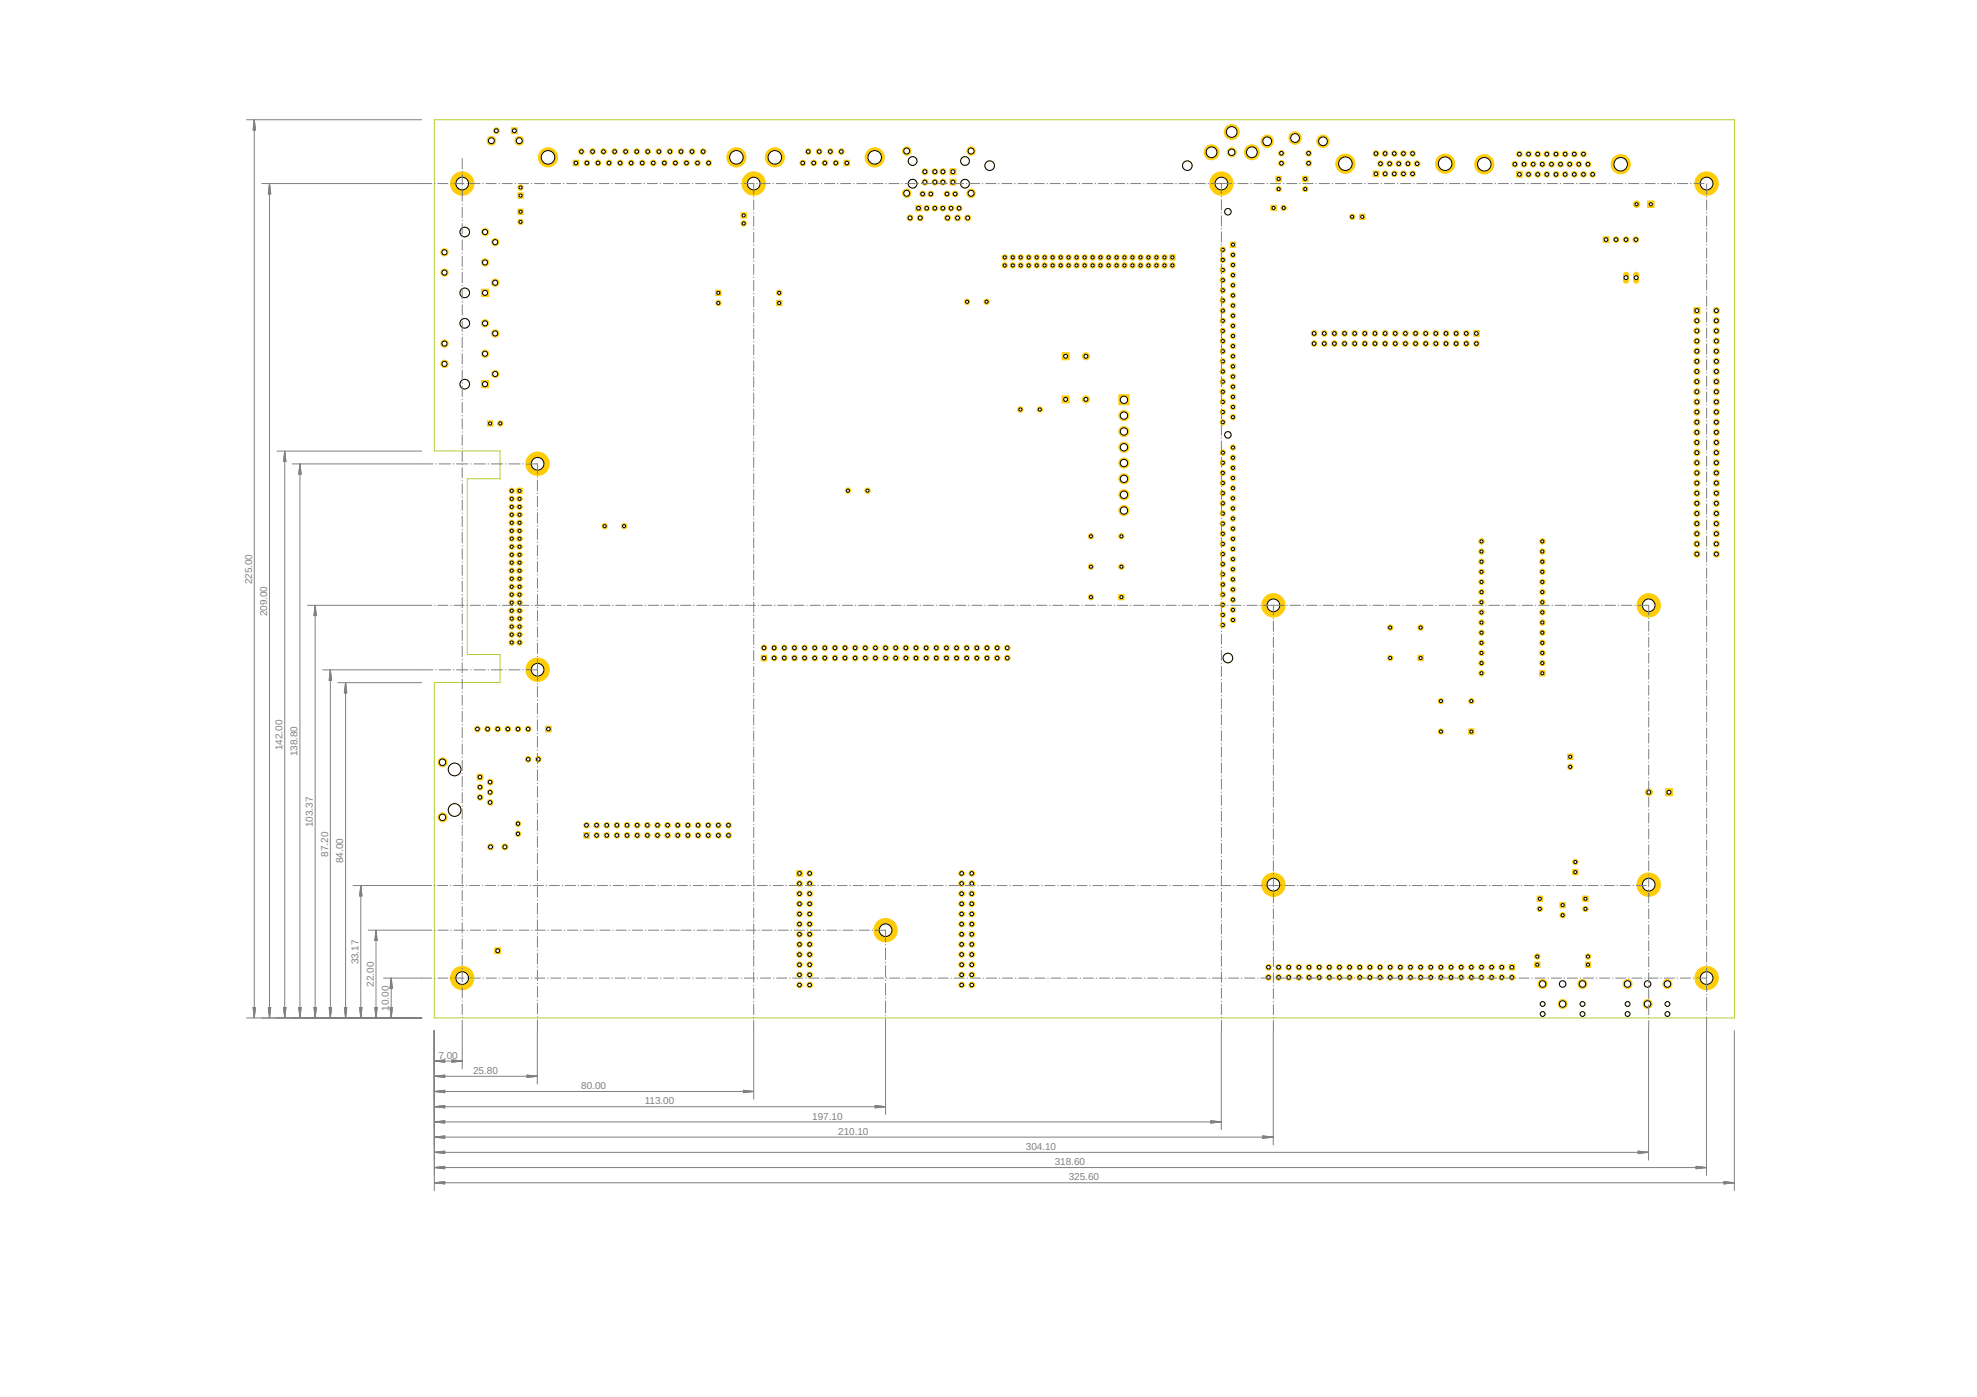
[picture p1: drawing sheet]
<svg xmlns="http://www.w3.org/2000/svg" width="297mm" height="210mm" viewBox="0 0 297 210" stroke-linecap="round" stroke-linejoin="round" font-family="sans-serif">
<defs><g id="words">
<g font-size="1.5" fill="#808080">
<text x="37.9" y="87.8" transform="rotate(-90 37.9 87.8)">225.00</text>
<text x="40.2" y="92.6" transform="rotate(-90 40.2 92.6)">209.00</text>
<text x="42.4" y="112.7" transform="rotate(-90 42.4 112.7)">142.00</text>
<text x="44.7" y="113.7" transform="rotate(-90 44.7 113.7)">138.80</text>
<text x="47" y="124.3" transform="rotate(-90 47 124.3)">103.37</text>
<text x="49.3" y="128.7" transform="rotate(-90 49.3 128.7)">87.20</text>
<text x="51.6" y="129.7" transform="rotate(-90 51.6 129.7)">84.00</text>
<text x="53.9" y="144.9" transform="rotate(-90 53.9 144.9)">33.17</text>
<text x="56.2" y="148.3" transform="rotate(-90 56.2 148.3)">22.00</text>
<text x="58.4" y="151.9" transform="rotate(-90 58.4 151.9)">10.00</text>
<text x="65.9" y="159.1">7.00</text>
<text x="71.1" y="161.4">25.80</text>
<text x="87.3" y="163.7">80.00</text>
<text x="96.9" y="165.9">113.00</text>
<text x="122" y="168.2">197.10</text>
<text x="125.9" y="170.5">210.10</text>
<text x="154.1" y="172.8">304.10</text>
<text x="158.5" y="175.1">318.60</text>
<text x="160.6" y="177.4">325.60</text>
</g>
</g></defs>
<circle cx="163.2" cy="60" r=".53" fill="#ffcd07" stroke="#ffcd07" stroke-width=".15"/>
<circle cx="163.2" cy="60" r=".3" fill="#fff" stroke="#000" stroke-width=".15"/>
<path d="M159.6 59.5h1v1h-1z" fill="#ffcd07" stroke="#ffcd07" stroke-width=".15"/>
<circle cx="160.1" cy="60" r=".3" fill="#fff" stroke="#000" stroke-width=".15"/>
<path d="M245.8 41.3v.9" fill="none" stroke="#ffcd07" stroke-width=".91"/>
<circle cx="245.8" cy="41.7" r=".3" fill="#fff" stroke="#000" stroke-width=".15"/>
<path d="M244.3 41.3v.9" fill="none" stroke="#ffcd07" stroke-width=".91"/>
<circle cx="244.3" cy="41.7" r=".3" fill="#fff" stroke="#000" stroke-width=".15"/>
<circle cx="183.7" cy="92.4" r=".4" fill="#ffcd07" stroke="#ffcd07" stroke-width=".15"/>
<circle cx="183.7" cy="92.4" r=".23" fill="#fff" stroke="#000" stroke-width=".15"/>
<circle cx="183.7" cy="90.9" r=".4" fill="#ffcd07" stroke="#ffcd07" stroke-width=".15"/>
<circle cx="183.7" cy="90.9" r=".23" fill="#fff" stroke="#000" stroke-width=".15"/>
<circle cx="183.7" cy="89.3" r=".4" fill="#ffcd07" stroke="#ffcd07" stroke-width=".15"/>
<circle cx="183.7" cy="89.3" r=".23" fill="#fff" stroke="#000" stroke-width=".15"/>
<circle cx="183.7" cy="87.8" r=".4" fill="#ffcd07" stroke="#ffcd07" stroke-width=".15"/>
<circle cx="183.7" cy="87.8" r=".23" fill="#fff" stroke="#000" stroke-width=".15"/>
<circle cx="183.7" cy="86.3" r=".4" fill="#ffcd07" stroke="#ffcd07" stroke-width=".15"/>
<circle cx="183.7" cy="86.3" r=".23" fill="#fff" stroke="#000" stroke-width=".15"/>
<circle cx="183.7" cy="84.8" r=".4" fill="#ffcd07" stroke="#ffcd07" stroke-width=".15"/>
<circle cx="183.7" cy="84.8" r=".23" fill="#fff" stroke="#000" stroke-width=".15"/>
<circle cx="183.7" cy="83.2" r=".4" fill="#ffcd07" stroke="#ffcd07" stroke-width=".15"/>
<circle cx="183.7" cy="83.2" r=".23" fill="#fff" stroke="#000" stroke-width=".15"/>
<circle cx="183.7" cy="81.7" r=".4" fill="#ffcd07" stroke="#ffcd07" stroke-width=".15"/>
<circle cx="183.7" cy="81.7" r=".23" fill="#fff" stroke="#000" stroke-width=".15"/>
<circle cx="183.7" cy="80.2" r=".4" fill="#ffcd07" stroke="#ffcd07" stroke-width=".15"/>
<circle cx="183.7" cy="80.2" r=".23" fill="#fff" stroke="#000" stroke-width=".15"/>
<circle cx="183.7" cy="78.7" r=".4" fill="#ffcd07" stroke="#ffcd07" stroke-width=".15"/>
<circle cx="183.7" cy="78.7" r=".23" fill="#fff" stroke="#000" stroke-width=".15"/>
<circle cx="183.7" cy="77.2" r=".4" fill="#ffcd07" stroke="#ffcd07" stroke-width=".15"/>
<circle cx="183.7" cy="77.2" r=".23" fill="#fff" stroke="#000" stroke-width=".15"/>
<circle cx="183.7" cy="75.6" r=".4" fill="#ffcd07" stroke="#ffcd07" stroke-width=".15"/>
<circle cx="183.7" cy="75.6" r=".23" fill="#fff" stroke="#000" stroke-width=".15"/>
<circle cx="183.7" cy="74.1" r=".4" fill="#ffcd07" stroke="#ffcd07" stroke-width=".15"/>
<circle cx="183.7" cy="74.1" r=".23" fill="#fff" stroke="#000" stroke-width=".15"/>
<circle cx="183.7" cy="72.6" r=".4" fill="#ffcd07" stroke="#ffcd07" stroke-width=".15"/>
<circle cx="183.7" cy="72.6" r=".23" fill="#fff" stroke="#000" stroke-width=".15"/>
<circle cx="183.7" cy="71.1" r=".4" fill="#ffcd07" stroke="#ffcd07" stroke-width=".15"/>
<circle cx="183.7" cy="71.1" r=".23" fill="#fff" stroke="#000" stroke-width=".15"/>
<circle cx="183.7" cy="69.5" r=".4" fill="#ffcd07" stroke="#ffcd07" stroke-width=".15"/>
<circle cx="183.7" cy="69.5" r=".23" fill="#fff" stroke="#000" stroke-width=".15"/>
<circle cx="183.7" cy="93.9" r=".4" fill="#ffcd07" stroke="#ffcd07" stroke-width=".15"/>
<circle cx="183.7" cy="93.9" r=".23" fill="#fff" stroke="#000" stroke-width=".15"/>
<circle cx="185.3" cy="93.2" r=".4" fill="#ffcd07" stroke="#ffcd07" stroke-width=".15"/>
<circle cx="185.3" cy="93.2" r=".23" fill="#fff" stroke="#000" stroke-width=".15"/>
<circle cx="185.3" cy="91.6" r=".4" fill="#ffcd07" stroke="#ffcd07" stroke-width=".15"/>
<circle cx="185.3" cy="91.6" r=".23" fill="#fff" stroke="#000" stroke-width=".15"/>
<circle cx="185.3" cy="90.1" r=".4" fill="#ffcd07" stroke="#ffcd07" stroke-width=".15"/>
<circle cx="185.3" cy="90.1" r=".23" fill="#fff" stroke="#000" stroke-width=".15"/>
<circle cx="185.3" cy="88.6" r=".4" fill="#ffcd07" stroke="#ffcd07" stroke-width=".15"/>
<circle cx="185.3" cy="88.6" r=".23" fill="#fff" stroke="#000" stroke-width=".15"/>
<circle cx="185.3" cy="87.1" r=".4" fill="#ffcd07" stroke="#ffcd07" stroke-width=".15"/>
<circle cx="185.3" cy="87.1" r=".23" fill="#fff" stroke="#000" stroke-width=".15"/>
<circle cx="185.3" cy="85.5" r=".4" fill="#ffcd07" stroke="#ffcd07" stroke-width=".15"/>
<circle cx="185.3" cy="85.5" r=".23" fill="#fff" stroke="#000" stroke-width=".15"/>
<circle cx="185.3" cy="84" r=".4" fill="#ffcd07" stroke="#ffcd07" stroke-width=".15"/>
<circle cx="185.3" cy="84" r=".23" fill="#fff" stroke="#000" stroke-width=".15"/>
<circle cx="185.3" cy="82.5" r=".4" fill="#ffcd07" stroke="#ffcd07" stroke-width=".15"/>
<circle cx="185.3" cy="82.5" r=".23" fill="#fff" stroke="#000" stroke-width=".15"/>
<circle cx="185.3" cy="81" r=".4" fill="#ffcd07" stroke="#ffcd07" stroke-width=".15"/>
<circle cx="185.3" cy="81" r=".23" fill="#fff" stroke="#000" stroke-width=".15"/>
<circle cx="185.3" cy="79.4" r=".4" fill="#ffcd07" stroke="#ffcd07" stroke-width=".15"/>
<circle cx="185.3" cy="79.4" r=".23" fill="#fff" stroke="#000" stroke-width=".15"/>
<circle cx="185.3" cy="77.9" r=".4" fill="#ffcd07" stroke="#ffcd07" stroke-width=".15"/>
<circle cx="185.3" cy="77.9" r=".23" fill="#fff" stroke="#000" stroke-width=".15"/>
<circle cx="185.3" cy="76.4" r=".4" fill="#ffcd07" stroke="#ffcd07" stroke-width=".15"/>
<circle cx="185.3" cy="76.4" r=".23" fill="#fff" stroke="#000" stroke-width=".15"/>
<circle cx="185.3" cy="74.9" r=".4" fill="#ffcd07" stroke="#ffcd07" stroke-width=".15"/>
<circle cx="185.3" cy="74.9" r=".23" fill="#fff" stroke="#000" stroke-width=".15"/>
<circle cx="185.3" cy="73.3" r=".4" fill="#ffcd07" stroke="#ffcd07" stroke-width=".15"/>
<circle cx="185.3" cy="73.3" r=".23" fill="#fff" stroke="#000" stroke-width=".15"/>
<circle cx="185.3" cy="71.8" r=".4" fill="#ffcd07" stroke="#ffcd07" stroke-width=".15"/>
<circle cx="185.3" cy="71.8" r=".23" fill="#fff" stroke="#000" stroke-width=".15"/>
<circle cx="185.3" cy="70.3" r=".4" fill="#ffcd07" stroke="#ffcd07" stroke-width=".15"/>
<circle cx="185.3" cy="70.3" r=".23" fill="#fff" stroke="#000" stroke-width=".15"/>
<circle cx="185.3" cy="68.8" r=".4" fill="#ffcd07" stroke="#ffcd07" stroke-width=".15"/>
<circle cx="185.3" cy="68.8" r=".23" fill="#fff" stroke="#000" stroke-width=".15"/>
<circle cx="183.7" cy="63.4" r=".4" fill="#ffcd07" stroke="#ffcd07" stroke-width=".15"/>
<circle cx="183.7" cy="63.4" r=".23" fill="#fff" stroke="#000" stroke-width=".15"/>
<circle cx="183.7" cy="68" r=".4" fill="#ffcd07" stroke="#ffcd07" stroke-width=".15"/>
<circle cx="183.7" cy="68" r=".23" fill="#fff" stroke="#000" stroke-width=".15"/>
<circle cx="185.3" cy="67.2" r=".4" fill="#ffcd07" stroke="#ffcd07" stroke-width=".15"/>
<circle cx="185.3" cy="67.2" r=".23" fill="#fff" stroke="#000" stroke-width=".15"/>
<circle cx="185.3" cy="62.7" r=".4" fill="#ffcd07" stroke="#ffcd07" stroke-width=".15"/>
<circle cx="185.3" cy="62.7" r=".23" fill="#fff" stroke="#000" stroke-width=".15"/>
<circle cx="183.7" cy="61.9" r=".4" fill="#ffcd07" stroke="#ffcd07" stroke-width=".15"/>
<circle cx="183.7" cy="61.9" r=".23" fill="#fff" stroke="#000" stroke-width=".15"/>
<circle cx="183.7" cy="60.4" r=".4" fill="#ffcd07" stroke="#ffcd07" stroke-width=".15"/>
<circle cx="183.7" cy="60.4" r=".23" fill="#fff" stroke="#000" stroke-width=".15"/>
<circle cx="183.7" cy="58.9" r=".4" fill="#ffcd07" stroke="#ffcd07" stroke-width=".15"/>
<circle cx="183.7" cy="58.9" r=".23" fill="#fff" stroke="#000" stroke-width=".15"/>
<circle cx="183.7" cy="57.3" r=".4" fill="#ffcd07" stroke="#ffcd07" stroke-width=".15"/>
<circle cx="183.7" cy="57.3" r=".23" fill="#fff" stroke="#000" stroke-width=".15"/>
<circle cx="183.7" cy="55.8" r=".4" fill="#ffcd07" stroke="#ffcd07" stroke-width=".15"/>
<circle cx="183.7" cy="55.8" r=".23" fill="#fff" stroke="#000" stroke-width=".15"/>
<circle cx="183.7" cy="54.3" r=".4" fill="#ffcd07" stroke="#ffcd07" stroke-width=".15"/>
<circle cx="183.7" cy="54.3" r=".23" fill="#fff" stroke="#000" stroke-width=".15"/>
<circle cx="183.7" cy="52.8" r=".4" fill="#ffcd07" stroke="#ffcd07" stroke-width=".15"/>
<circle cx="183.7" cy="52.8" r=".23" fill="#fff" stroke="#000" stroke-width=".15"/>
<circle cx="183.7" cy="51.2" r=".4" fill="#ffcd07" stroke="#ffcd07" stroke-width=".15"/>
<circle cx="183.7" cy="51.2" r=".23" fill="#fff" stroke="#000" stroke-width=".15"/>
<circle cx="183.7" cy="49.7" r=".4" fill="#ffcd07" stroke="#ffcd07" stroke-width=".15"/>
<circle cx="183.7" cy="49.7" r=".23" fill="#fff" stroke="#000" stroke-width=".15"/>
<circle cx="183.7" cy="48.2" r=".4" fill="#ffcd07" stroke="#ffcd07" stroke-width=".15"/>
<circle cx="183.7" cy="48.2" r=".23" fill="#fff" stroke="#000" stroke-width=".15"/>
<circle cx="183.7" cy="46.7" r=".4" fill="#ffcd07" stroke="#ffcd07" stroke-width=".15"/>
<circle cx="183.7" cy="46.7" r=".23" fill="#fff" stroke="#000" stroke-width=".15"/>
<circle cx="183.7" cy="45.1" r=".4" fill="#ffcd07" stroke="#ffcd07" stroke-width=".15"/>
<circle cx="183.7" cy="45.1" r=".23" fill="#fff" stroke="#000" stroke-width=".15"/>
<circle cx="183.7" cy="43.6" r=".4" fill="#ffcd07" stroke="#ffcd07" stroke-width=".15"/>
<circle cx="183.7" cy="43.6" r=".23" fill="#fff" stroke="#000" stroke-width=".15"/>
<circle cx="183.7" cy="42.1" r=".4" fill="#ffcd07" stroke="#ffcd07" stroke-width=".15"/>
<circle cx="183.7" cy="42.1" r=".23" fill="#fff" stroke="#000" stroke-width=".15"/>
<circle cx="183.7" cy="40.6" r=".4" fill="#ffcd07" stroke="#ffcd07" stroke-width=".15"/>
<circle cx="183.7" cy="40.6" r=".23" fill="#fff" stroke="#000" stroke-width=".15"/>
<circle cx="183.7" cy="39.1" r=".4" fill="#ffcd07" stroke="#ffcd07" stroke-width=".15"/>
<circle cx="183.7" cy="39.1" r=".23" fill="#fff" stroke="#000" stroke-width=".15"/>
<circle cx="183.7" cy="37.5" r=".4" fill="#ffcd07" stroke="#ffcd07" stroke-width=".15"/>
<circle cx="183.7" cy="37.5" r=".23" fill="#fff" stroke="#000" stroke-width=".15"/>
<circle cx="185.3" cy="61.2" r=".4" fill="#ffcd07" stroke="#ffcd07" stroke-width=".15"/>
<circle cx="185.3" cy="61.2" r=".23" fill="#fff" stroke="#000" stroke-width=".15"/>
<circle cx="185.3" cy="59.6" r=".4" fill="#ffcd07" stroke="#ffcd07" stroke-width=".15"/>
<circle cx="185.3" cy="59.6" r=".23" fill="#fff" stroke="#000" stroke-width=".15"/>
<circle cx="185.3" cy="58.1" r=".4" fill="#ffcd07" stroke="#ffcd07" stroke-width=".15"/>
<circle cx="185.3" cy="58.1" r=".23" fill="#fff" stroke="#000" stroke-width=".15"/>
<circle cx="185.3" cy="56.6" r=".4" fill="#ffcd07" stroke="#ffcd07" stroke-width=".15"/>
<circle cx="185.3" cy="56.6" r=".23" fill="#fff" stroke="#000" stroke-width=".15"/>
<circle cx="185.3" cy="55.1" r=".4" fill="#ffcd07" stroke="#ffcd07" stroke-width=".15"/>
<circle cx="185.3" cy="55.1" r=".23" fill="#fff" stroke="#000" stroke-width=".15"/>
<circle cx="185.3" cy="53.5" r=".4" fill="#ffcd07" stroke="#ffcd07" stroke-width=".15"/>
<circle cx="185.3" cy="53.5" r=".23" fill="#fff" stroke="#000" stroke-width=".15"/>
<circle cx="185.3" cy="52" r=".4" fill="#ffcd07" stroke="#ffcd07" stroke-width=".15"/>
<circle cx="185.3" cy="52" r=".23" fill="#fff" stroke="#000" stroke-width=".15"/>
<circle cx="185.3" cy="50.5" r=".4" fill="#ffcd07" stroke="#ffcd07" stroke-width=".15"/>
<circle cx="185.3" cy="50.5" r=".23" fill="#fff" stroke="#000" stroke-width=".15"/>
<circle cx="185.3" cy="49" r=".4" fill="#ffcd07" stroke="#ffcd07" stroke-width=".15"/>
<circle cx="185.3" cy="49" r=".23" fill="#fff" stroke="#000" stroke-width=".15"/>
<circle cx="185.3" cy="47.4" r=".4" fill="#ffcd07" stroke="#ffcd07" stroke-width=".15"/>
<circle cx="185.3" cy="47.4" r=".23" fill="#fff" stroke="#000" stroke-width=".15"/>
<circle cx="185.3" cy="45.9" r=".4" fill="#ffcd07" stroke="#ffcd07" stroke-width=".15"/>
<circle cx="185.3" cy="45.9" r=".23" fill="#fff" stroke="#000" stroke-width=".15"/>
<circle cx="185.3" cy="44.4" r=".4" fill="#ffcd07" stroke="#ffcd07" stroke-width=".15"/>
<circle cx="185.3" cy="44.4" r=".23" fill="#fff" stroke="#000" stroke-width=".15"/>
<circle cx="185.3" cy="42.9" r=".4" fill="#ffcd07" stroke="#ffcd07" stroke-width=".15"/>
<circle cx="185.3" cy="42.9" r=".23" fill="#fff" stroke="#000" stroke-width=".15"/>
<circle cx="185.3" cy="41.3" r=".4" fill="#ffcd07" stroke="#ffcd07" stroke-width=".15"/>
<circle cx="185.3" cy="41.3" r=".23" fill="#fff" stroke="#000" stroke-width=".15"/>
<circle cx="185.3" cy="39.8" r=".4" fill="#ffcd07" stroke="#ffcd07" stroke-width=".15"/>
<circle cx="185.3" cy="39.8" r=".23" fill="#fff" stroke="#000" stroke-width=".15"/>
<circle cx="185.3" cy="38.3" r=".4" fill="#ffcd07" stroke="#ffcd07" stroke-width=".15"/>
<circle cx="185.3" cy="38.3" r=".23" fill="#fff" stroke="#000" stroke-width=".15"/>
<path d="M184.8 36.4h.9v.8h-.9z" fill="#ffcd07" stroke="#ffcd07" stroke-width=".15"/>
<circle cx="185.3" cy="36.8" r=".23" fill="#fff" stroke="#000" stroke-width=".15"/>
<circle cx="75.9" cy="127.3" r=".44" fill="#ffcd07" stroke="#ffcd07" stroke-width=".15"/>
<circle cx="75.9" cy="127.3" r=".3" fill="#fff" stroke="#000" stroke-width=".15"/>
<circle cx="73.7" cy="127.3" r=".44" fill="#ffcd07" stroke="#ffcd07" stroke-width=".15"/>
<circle cx="73.7" cy="127.3" r=".3" fill="#fff" stroke="#000" stroke-width=".15"/>
<path d="M74.3 142.4h.9v.9h-.9z" fill="#ffcd07" stroke="#ffcd07" stroke-width=".15"/>
<circle cx="74.8" cy="142.9" r=".3" fill="#fff" stroke="#000" stroke-width=".15"/>
<circle cx="77.8" cy="123.8" r=".4" fill="#ffcd07" stroke="#ffcd07" stroke-width=".15"/>
<circle cx="77.8" cy="123.8" r=".25" fill="#fff" stroke="#000" stroke-width=".15"/>
<circle cx="77.8" cy="125.3" r=".4" fill="#ffcd07" stroke="#ffcd07" stroke-width=".15"/>
<circle cx="77.8" cy="125.3" r=".25" fill="#fff" stroke="#000" stroke-width=".15"/>
<circle cx="72.9" cy="39.4" r=".55" fill="#ffcd07" stroke="#ffcd07" stroke-width=".15"/>
<circle cx="72.9" cy="39.4" r=".38" fill="#fff" stroke="#000" stroke-width=".15"/>
<path d="M72.3 43.5h1.1v1.1h-1.1z" fill="#ffcd07" stroke="#ffcd07" stroke-width=".15"/>
<circle cx="72.9" cy="44" r=".38" fill="#fff" stroke="#000" stroke-width=".15"/>
<circle cx="72.9" cy="34.9" r=".55" fill="#ffcd07" stroke="#ffcd07" stroke-width=".15"/>
<circle cx="72.9" cy="34.9" r=".38" fill="#fff" stroke="#000" stroke-width=".15"/>
<circle cx="74.4" cy="42.5" r=".55" fill="#ffcd07" stroke="#ffcd07" stroke-width=".15"/>
<circle cx="74.4" cy="42.5" r=".38" fill="#fff" stroke="#000" stroke-width=".15"/>
<circle cx="74.4" cy="36.4" r=".55" fill="#ffcd07" stroke="#ffcd07" stroke-width=".15"/>
<circle cx="74.4" cy="36.4" r=".38" fill="#fff" stroke="#000" stroke-width=".15"/>
<circle cx="66.8" cy="41" r=".55" fill="#ffcd07" stroke="#ffcd07" stroke-width=".15"/>
<circle cx="66.8" cy="41" r=".38" fill="#fff" stroke="#000" stroke-width=".15"/>
<circle cx="66.8" cy="37.9" r=".55" fill="#ffcd07" stroke="#ffcd07" stroke-width=".15"/>
<circle cx="66.8" cy="37.9" r=".38" fill="#fff" stroke="#000" stroke-width=".15"/>
<circle cx="72.9" cy="53.1" r=".55" fill="#ffcd07" stroke="#ffcd07" stroke-width=".15"/>
<circle cx="72.9" cy="53.1" r=".38" fill="#fff" stroke="#000" stroke-width=".15"/>
<path d="M72.3 57.2h1.1v1.1h-1.1z" fill="#ffcd07" stroke="#ffcd07" stroke-width=".15"/>
<circle cx="72.9" cy="57.7" r=".38" fill="#fff" stroke="#000" stroke-width=".15"/>
<circle cx="72.9" cy="48.6" r=".55" fill="#ffcd07" stroke="#ffcd07" stroke-width=".15"/>
<circle cx="72.9" cy="48.6" r=".38" fill="#fff" stroke="#000" stroke-width=".15"/>
<circle cx="74.4" cy="56.2" r=".55" fill="#ffcd07" stroke="#ffcd07" stroke-width=".15"/>
<circle cx="74.4" cy="56.2" r=".38" fill="#fff" stroke="#000" stroke-width=".15"/>
<circle cx="74.4" cy="50.1" r=".55" fill="#ffcd07" stroke="#ffcd07" stroke-width=".15"/>
<circle cx="74.4" cy="50.1" r=".38" fill="#fff" stroke="#000" stroke-width=".15"/>
<circle cx="66.8" cy="54.7" r=".55" fill="#ffcd07" stroke="#ffcd07" stroke-width=".15"/>
<circle cx="66.8" cy="54.7" r=".38" fill="#fff" stroke="#000" stroke-width=".15"/>
<circle cx="66.8" cy="51.6" r=".55" fill="#ffcd07" stroke="#ffcd07" stroke-width=".15"/>
<circle cx="66.8" cy="51.6" r=".38" fill="#fff" stroke="#000" stroke-width=".15"/>
<circle cx="66.5" cy="114.5" r=".68" fill="#ffcd07" stroke="#ffcd07" stroke-width=".15"/>
<circle cx="66.5" cy="114.5" r=".49" fill="#fff" stroke="#000" stroke-width=".15"/>
<circle cx="66.5" cy="122.8" r=".68" fill="#ffcd07" stroke="#ffcd07" stroke-width=".15"/>
<circle cx="66.5" cy="122.8" r=".49" fill="#fff" stroke="#000" stroke-width=".15"/>
<path d="M71.7 116.3h.8v.9h-.8z" fill="#ffcd07" stroke="#ffcd07" stroke-width=".15"/>
<circle cx="72.1" cy="116.8" r=".28" fill="#fff" stroke="#000" stroke-width=".15"/>
<circle cx="73.6" cy="117.5" r=".42" fill="#ffcd07" stroke="#ffcd07" stroke-width=".15"/>
<circle cx="73.6" cy="117.5" r=".28" fill="#fff" stroke="#000" stroke-width=".15"/>
<circle cx="72.1" cy="118.3" r=".42" fill="#ffcd07" stroke="#ffcd07" stroke-width=".15"/>
<circle cx="72.1" cy="118.3" r=".28" fill="#fff" stroke="#000" stroke-width=".15"/>
<circle cx="73.6" cy="119" r=".42" fill="#ffcd07" stroke="#ffcd07" stroke-width=".15"/>
<circle cx="73.6" cy="119" r=".28" fill="#fff" stroke="#000" stroke-width=".15"/>
<circle cx="72.1" cy="119.8" r=".42" fill="#ffcd07" stroke="#ffcd07" stroke-width=".15"/>
<circle cx="72.1" cy="119.8" r=".28" fill="#fff" stroke="#000" stroke-width=".15"/>
<circle cx="73.6" cy="120.6" r=".42" fill="#ffcd07" stroke="#ffcd07" stroke-width=".15"/>
<circle cx="73.6" cy="120.6" r=".28" fill="#fff" stroke="#000" stroke-width=".15"/>
<circle cx="87.4" cy="22.8" r=".42" fill="#ffcd07" stroke="#ffcd07" stroke-width=".15"/>
<circle cx="87.4" cy="22.8" r=".28" fill="#fff" stroke="#000" stroke-width=".15"/>
<circle cx="110.6" cy="23.6" r="1.44" fill="#ffcd07" stroke="#ffcd07" stroke-width=".15"/>
<circle cx="110.6" cy="23.6" r="1.02" fill="#fff" stroke="#000" stroke-width=".15"/>
<circle cx="82.3" cy="23.6" r="1.44" fill="#ffcd07" stroke="#ffcd07" stroke-width=".15"/>
<circle cx="82.3" cy="23.6" r="1.02" fill="#fff" stroke="#000" stroke-width=".15"/>
<circle cx="88.2" cy="24.5" r=".42" fill="#ffcd07" stroke="#ffcd07" stroke-width=".15"/>
<circle cx="88.2" cy="24.5" r=".28" fill="#fff" stroke="#000" stroke-width=".15"/>
<path d="M86.1 24.1h.9v.8h-.9z" fill="#ffcd07" stroke="#ffcd07" stroke-width=".15"/>
<circle cx="86.5" cy="24.5" r=".28" fill="#fff" stroke="#000" stroke-width=".15"/>
<circle cx="89.9" cy="24.5" r=".42" fill="#ffcd07" stroke="#ffcd07" stroke-width=".15"/>
<circle cx="89.9" cy="24.5" r=".28" fill="#fff" stroke="#000" stroke-width=".15"/>
<circle cx="91.5" cy="24.5" r=".42" fill="#ffcd07" stroke="#ffcd07" stroke-width=".15"/>
<circle cx="91.5" cy="24.5" r=".28" fill="#fff" stroke="#000" stroke-width=".15"/>
<circle cx="93.2" cy="24.5" r=".42" fill="#ffcd07" stroke="#ffcd07" stroke-width=".15"/>
<circle cx="93.2" cy="24.5" r=".28" fill="#fff" stroke="#000" stroke-width=".15"/>
<circle cx="94.8" cy="24.5" r=".42" fill="#ffcd07" stroke="#ffcd07" stroke-width=".15"/>
<circle cx="94.8" cy="24.5" r=".28" fill="#fff" stroke="#000" stroke-width=".15"/>
<circle cx="96.5" cy="24.5" r=".42" fill="#ffcd07" stroke="#ffcd07" stroke-width=".15"/>
<circle cx="96.5" cy="24.5" r=".28" fill="#fff" stroke="#000" stroke-width=".15"/>
<circle cx="98.1" cy="24.5" r=".42" fill="#ffcd07" stroke="#ffcd07" stroke-width=".15"/>
<circle cx="98.1" cy="24.5" r=".28" fill="#fff" stroke="#000" stroke-width=".15"/>
<circle cx="99.8" cy="24.5" r=".42" fill="#ffcd07" stroke="#ffcd07" stroke-width=".15"/>
<circle cx="99.8" cy="24.5" r=".28" fill="#fff" stroke="#000" stroke-width=".15"/>
<circle cx="101.5" cy="24.5" r=".42" fill="#ffcd07" stroke="#ffcd07" stroke-width=".15"/>
<circle cx="101.5" cy="24.5" r=".28" fill="#fff" stroke="#000" stroke-width=".15"/>
<circle cx="103.1" cy="24.5" r=".42" fill="#ffcd07" stroke="#ffcd07" stroke-width=".15"/>
<circle cx="103.1" cy="24.5" r=".28" fill="#fff" stroke="#000" stroke-width=".15"/>
<circle cx="104.8" cy="24.5" r=".42" fill="#ffcd07" stroke="#ffcd07" stroke-width=".15"/>
<circle cx="104.8" cy="24.5" r=".28" fill="#fff" stroke="#000" stroke-width=".15"/>
<circle cx="106.5" cy="24.5" r=".42" fill="#ffcd07" stroke="#ffcd07" stroke-width=".15"/>
<circle cx="106.5" cy="24.5" r=".28" fill="#fff" stroke="#000" stroke-width=".15"/>
<circle cx="89" cy="22.8" r=".42" fill="#ffcd07" stroke="#ffcd07" stroke-width=".15"/>
<circle cx="89" cy="22.8" r=".28" fill="#fff" stroke="#000" stroke-width=".15"/>
<circle cx="90.7" cy="22.8" r=".42" fill="#ffcd07" stroke="#ffcd07" stroke-width=".15"/>
<circle cx="90.7" cy="22.8" r=".28" fill="#fff" stroke="#000" stroke-width=".15"/>
<circle cx="92.4" cy="22.8" r=".42" fill="#ffcd07" stroke="#ffcd07" stroke-width=".15"/>
<circle cx="92.4" cy="22.8" r=".28" fill="#fff" stroke="#000" stroke-width=".15"/>
<circle cx="94" cy="22.8" r=".42" fill="#ffcd07" stroke="#ffcd07" stroke-width=".15"/>
<circle cx="94" cy="22.8" r=".28" fill="#fff" stroke="#000" stroke-width=".15"/>
<circle cx="95.7" cy="22.8" r=".42" fill="#ffcd07" stroke="#ffcd07" stroke-width=".15"/>
<circle cx="95.7" cy="22.8" r=".28" fill="#fff" stroke="#000" stroke-width=".15"/>
<circle cx="97.3" cy="22.8" r=".42" fill="#ffcd07" stroke="#ffcd07" stroke-width=".15"/>
<circle cx="97.3" cy="22.8" r=".28" fill="#fff" stroke="#000" stroke-width=".15"/>
<circle cx="99" cy="22.8" r=".42" fill="#ffcd07" stroke="#ffcd07" stroke-width=".15"/>
<circle cx="99" cy="22.8" r=".28" fill="#fff" stroke="#000" stroke-width=".15"/>
<circle cx="100.6" cy="22.8" r=".42" fill="#ffcd07" stroke="#ffcd07" stroke-width=".15"/>
<circle cx="100.6" cy="22.8" r=".28" fill="#fff" stroke="#000" stroke-width=".15"/>
<circle cx="102.3" cy="22.8" r=".42" fill="#ffcd07" stroke="#ffcd07" stroke-width=".15"/>
<circle cx="102.3" cy="22.8" r=".28" fill="#fff" stroke="#000" stroke-width=".15"/>
<circle cx="104" cy="22.8" r=".42" fill="#ffcd07" stroke="#ffcd07" stroke-width=".15"/>
<circle cx="104" cy="22.8" r=".28" fill="#fff" stroke="#000" stroke-width=".15"/>
<circle cx="105.6" cy="22.8" r=".42" fill="#ffcd07" stroke="#ffcd07" stroke-width=".15"/>
<circle cx="105.6" cy="22.8" r=".28" fill="#fff" stroke="#000" stroke-width=".15"/>
<path d="M126.8 24.1h.9v.8h-.9z" fill="#ffcd07" stroke="#ffcd07" stroke-width=".15"/>
<circle cx="127.2" cy="24.5" r=".28" fill="#fff" stroke="#000" stroke-width=".15"/>
<circle cx="125.6" cy="24.5" r=".42" fill="#ffcd07" stroke="#ffcd07" stroke-width=".15"/>
<circle cx="125.6" cy="24.5" r=".28" fill="#fff" stroke="#000" stroke-width=".15"/>
<circle cx="123.9" cy="24.5" r=".42" fill="#ffcd07" stroke="#ffcd07" stroke-width=".15"/>
<circle cx="123.9" cy="24.5" r=".28" fill="#fff" stroke="#000" stroke-width=".15"/>
<circle cx="122.3" cy="24.5" r=".42" fill="#ffcd07" stroke="#ffcd07" stroke-width=".15"/>
<circle cx="122.3" cy="24.5" r=".28" fill="#fff" stroke="#000" stroke-width=".15"/>
<circle cx="120.6" cy="24.5" r=".42" fill="#ffcd07" stroke="#ffcd07" stroke-width=".15"/>
<circle cx="120.6" cy="24.5" r=".28" fill="#fff" stroke="#000" stroke-width=".15"/>
<circle cx="126.4" cy="22.8" r=".42" fill="#ffcd07" stroke="#ffcd07" stroke-width=".15"/>
<circle cx="126.4" cy="22.8" r=".28" fill="#fff" stroke="#000" stroke-width=".15"/>
<circle cx="124.8" cy="22.8" r=".42" fill="#ffcd07" stroke="#ffcd07" stroke-width=".15"/>
<circle cx="124.8" cy="22.8" r=".28" fill="#fff" stroke="#000" stroke-width=".15"/>
<circle cx="123.1" cy="22.8" r=".42" fill="#ffcd07" stroke="#ffcd07" stroke-width=".15"/>
<circle cx="123.1" cy="22.8" r=".28" fill="#fff" stroke="#000" stroke-width=".15"/>
<circle cx="121.4" cy="22.8" r=".42" fill="#ffcd07" stroke="#ffcd07" stroke-width=".15"/>
<circle cx="121.4" cy="22.8" r=".28" fill="#fff" stroke="#000" stroke-width=".15"/>
<circle cx="131.4" cy="23.6" r="1.44" fill="#ffcd07" stroke="#ffcd07" stroke-width=".15"/>
<circle cx="131.4" cy="23.6" r="1.02" fill="#fff" stroke="#000" stroke-width=".15"/>
<circle cx="116.4" cy="23.6" r="1.44" fill="#ffcd07" stroke="#ffcd07" stroke-width=".15"/>
<circle cx="116.4" cy="23.6" r="1.02" fill="#fff" stroke="#000" stroke-width=".15"/>
<path d="M240.9 35.6h.8v.8h-.8z" fill="#ffcd07" stroke="#ffcd07" stroke-width=".15"/>
<circle cx="241.3" cy="36" r=".28" fill="#fff" stroke="#000" stroke-width=".15"/>
<circle cx="242.8" cy="36" r=".42" fill="#ffcd07" stroke="#ffcd07" stroke-width=".15"/>
<circle cx="242.8" cy="36" r=".28" fill="#fff" stroke="#000" stroke-width=".15"/>
<circle cx="244.3" cy="36" r=".42" fill="#ffcd07" stroke="#ffcd07" stroke-width=".15"/>
<circle cx="244.3" cy="36" r=".28" fill="#fff" stroke="#000" stroke-width=".15"/>
<circle cx="245.8" cy="36" r=".42" fill="#ffcd07" stroke="#ffcd07" stroke-width=".15"/>
<circle cx="245.8" cy="36" r=".28" fill="#fff" stroke="#000" stroke-width=".15"/>
<path d="M175.7 38.3h.9v.8h-.9z" fill="#ffcd07" stroke="#ffcd07" stroke-width=".15"/>
<circle cx="176.1" cy="38.7" r=".23" fill="#fff" stroke="#000" stroke-width=".15"/>
<circle cx="176.1" cy="39.9" r=".4" fill="#ffcd07" stroke="#ffcd07" stroke-width=".15"/>
<circle cx="176.1" cy="39.9" r=".23" fill="#fff" stroke="#000" stroke-width=".15"/>
<circle cx="175" cy="38.7" r=".4" fill="#ffcd07" stroke="#ffcd07" stroke-width=".15"/>
<circle cx="175" cy="38.7" r=".23" fill="#fff" stroke="#000" stroke-width=".15"/>
<circle cx="175" cy="39.9" r=".4" fill="#ffcd07" stroke="#ffcd07" stroke-width=".15"/>
<circle cx="175" cy="39.9" r=".23" fill="#fff" stroke="#000" stroke-width=".15"/>
<circle cx="173.8" cy="38.7" r=".4" fill="#ffcd07" stroke="#ffcd07" stroke-width=".15"/>
<circle cx="173.8" cy="38.7" r=".23" fill="#fff" stroke="#000" stroke-width=".15"/>
<circle cx="173.8" cy="39.9" r=".4" fill="#ffcd07" stroke="#ffcd07" stroke-width=".15"/>
<circle cx="173.8" cy="39.9" r=".23" fill="#fff" stroke="#000" stroke-width=".15"/>
<circle cx="172.6" cy="38.7" r=".4" fill="#ffcd07" stroke="#ffcd07" stroke-width=".15"/>
<circle cx="172.6" cy="38.7" r=".23" fill="#fff" stroke="#000" stroke-width=".15"/>
<circle cx="172.6" cy="39.9" r=".4" fill="#ffcd07" stroke="#ffcd07" stroke-width=".15"/>
<circle cx="172.6" cy="39.9" r=".23" fill="#fff" stroke="#000" stroke-width=".15"/>
<circle cx="171.4" cy="38.7" r=".4" fill="#ffcd07" stroke="#ffcd07" stroke-width=".15"/>
<circle cx="171.4" cy="38.7" r=".23" fill="#fff" stroke="#000" stroke-width=".15"/>
<circle cx="171.4" cy="39.9" r=".4" fill="#ffcd07" stroke="#ffcd07" stroke-width=".15"/>
<circle cx="171.4" cy="39.9" r=".23" fill="#fff" stroke="#000" stroke-width=".15"/>
<circle cx="170.2" cy="38.7" r=".4" fill="#ffcd07" stroke="#ffcd07" stroke-width=".15"/>
<circle cx="170.2" cy="38.7" r=".23" fill="#fff" stroke="#000" stroke-width=".15"/>
<circle cx="170.2" cy="39.9" r=".4" fill="#ffcd07" stroke="#ffcd07" stroke-width=".15"/>
<circle cx="170.2" cy="39.9" r=".23" fill="#fff" stroke="#000" stroke-width=".15"/>
<circle cx="169" cy="38.7" r=".4" fill="#ffcd07" stroke="#ffcd07" stroke-width=".15"/>
<circle cx="169" cy="38.7" r=".23" fill="#fff" stroke="#000" stroke-width=".15"/>
<circle cx="169" cy="39.9" r=".4" fill="#ffcd07" stroke="#ffcd07" stroke-width=".15"/>
<circle cx="169" cy="39.9" r=".23" fill="#fff" stroke="#000" stroke-width=".15"/>
<circle cx="167.8" cy="38.7" r=".4" fill="#ffcd07" stroke="#ffcd07" stroke-width=".15"/>
<circle cx="167.8" cy="38.7" r=".23" fill="#fff" stroke="#000" stroke-width=".15"/>
<circle cx="167.8" cy="39.9" r=".4" fill="#ffcd07" stroke="#ffcd07" stroke-width=".15"/>
<circle cx="167.8" cy="39.9" r=".23" fill="#fff" stroke="#000" stroke-width=".15"/>
<circle cx="166.6" cy="38.7" r=".4" fill="#ffcd07" stroke="#ffcd07" stroke-width=".15"/>
<circle cx="166.6" cy="38.7" r=".23" fill="#fff" stroke="#000" stroke-width=".15"/>
<circle cx="166.6" cy="39.9" r=".4" fill="#ffcd07" stroke="#ffcd07" stroke-width=".15"/>
<circle cx="166.6" cy="39.9" r=".23" fill="#fff" stroke="#000" stroke-width=".15"/>
<circle cx="165.4" cy="38.7" r=".4" fill="#ffcd07" stroke="#ffcd07" stroke-width=".15"/>
<circle cx="165.4" cy="38.7" r=".23" fill="#fff" stroke="#000" stroke-width=".15"/>
<circle cx="165.4" cy="39.9" r=".4" fill="#ffcd07" stroke="#ffcd07" stroke-width=".15"/>
<circle cx="165.4" cy="39.9" r=".23" fill="#fff" stroke="#000" stroke-width=".15"/>
<circle cx="164.2" cy="38.7" r=".4" fill="#ffcd07" stroke="#ffcd07" stroke-width=".15"/>
<circle cx="164.2" cy="38.7" r=".23" fill="#fff" stroke="#000" stroke-width=".15"/>
<circle cx="164.2" cy="39.9" r=".4" fill="#ffcd07" stroke="#ffcd07" stroke-width=".15"/>
<circle cx="164.2" cy="39.9" r=".23" fill="#fff" stroke="#000" stroke-width=".15"/>
<circle cx="163" cy="38.7" r=".4" fill="#ffcd07" stroke="#ffcd07" stroke-width=".15"/>
<circle cx="163" cy="38.7" r=".23" fill="#fff" stroke="#000" stroke-width=".15"/>
<circle cx="163" cy="39.9" r=".4" fill="#ffcd07" stroke="#ffcd07" stroke-width=".15"/>
<circle cx="163" cy="39.9" r=".23" fill="#fff" stroke="#000" stroke-width=".15"/>
<circle cx="161.8" cy="38.7" r=".4" fill="#ffcd07" stroke="#ffcd07" stroke-width=".15"/>
<circle cx="161.8" cy="38.7" r=".23" fill="#fff" stroke="#000" stroke-width=".15"/>
<circle cx="161.8" cy="39.9" r=".4" fill="#ffcd07" stroke="#ffcd07" stroke-width=".15"/>
<circle cx="161.8" cy="39.9" r=".23" fill="#fff" stroke="#000" stroke-width=".15"/>
<circle cx="160.5" cy="38.7" r=".4" fill="#ffcd07" stroke="#ffcd07" stroke-width=".15"/>
<circle cx="160.5" cy="38.7" r=".23" fill="#fff" stroke="#000" stroke-width=".15"/>
<circle cx="160.5" cy="39.9" r=".4" fill="#ffcd07" stroke="#ffcd07" stroke-width=".15"/>
<circle cx="160.5" cy="39.9" r=".23" fill="#fff" stroke="#000" stroke-width=".15"/>
<circle cx="159.4" cy="38.7" r=".4" fill="#ffcd07" stroke="#ffcd07" stroke-width=".15"/>
<circle cx="159.4" cy="38.7" r=".23" fill="#fff" stroke="#000" stroke-width=".15"/>
<circle cx="159.4" cy="39.9" r=".4" fill="#ffcd07" stroke="#ffcd07" stroke-width=".15"/>
<circle cx="159.4" cy="39.9" r=".23" fill="#fff" stroke="#000" stroke-width=".15"/>
<circle cx="158.2" cy="38.7" r=".4" fill="#ffcd07" stroke="#ffcd07" stroke-width=".15"/>
<circle cx="158.2" cy="38.7" r=".23" fill="#fff" stroke="#000" stroke-width=".15"/>
<circle cx="158.2" cy="39.9" r=".4" fill="#ffcd07" stroke="#ffcd07" stroke-width=".15"/>
<circle cx="158.2" cy="39.9" r=".23" fill="#fff" stroke="#000" stroke-width=".15"/>
<circle cx="157" cy="38.7" r=".4" fill="#ffcd07" stroke="#ffcd07" stroke-width=".15"/>
<circle cx="157" cy="38.7" r=".23" fill="#fff" stroke="#000" stroke-width=".15"/>
<circle cx="157" cy="39.9" r=".4" fill="#ffcd07" stroke="#ffcd07" stroke-width=".15"/>
<circle cx="157" cy="39.9" r=".23" fill="#fff" stroke="#000" stroke-width=".15"/>
<circle cx="155.8" cy="38.7" r=".4" fill="#ffcd07" stroke="#ffcd07" stroke-width=".15"/>
<circle cx="155.8" cy="38.7" r=".23" fill="#fff" stroke="#000" stroke-width=".15"/>
<circle cx="155.8" cy="39.9" r=".4" fill="#ffcd07" stroke="#ffcd07" stroke-width=".15"/>
<circle cx="155.8" cy="39.9" r=".23" fill="#fff" stroke="#000" stroke-width=".15"/>
<circle cx="154.6" cy="38.7" r=".4" fill="#ffcd07" stroke="#ffcd07" stroke-width=".15"/>
<circle cx="154.6" cy="38.7" r=".23" fill="#fff" stroke="#000" stroke-width=".15"/>
<circle cx="154.6" cy="39.9" r=".4" fill="#ffcd07" stroke="#ffcd07" stroke-width=".15"/>
<circle cx="154.6" cy="39.9" r=".23" fill="#fff" stroke="#000" stroke-width=".15"/>
<circle cx="153.4" cy="38.7" r=".4" fill="#ffcd07" stroke="#ffcd07" stroke-width=".15"/>
<circle cx="153.4" cy="38.7" r=".23" fill="#fff" stroke="#000" stroke-width=".15"/>
<circle cx="153.4" cy="39.9" r=".4" fill="#ffcd07" stroke="#ffcd07" stroke-width=".15"/>
<circle cx="153.4" cy="39.9" r=".23" fill="#fff" stroke="#000" stroke-width=".15"/>
<circle cx="152.2" cy="38.7" r=".4" fill="#ffcd07" stroke="#ffcd07" stroke-width=".15"/>
<circle cx="152.2" cy="38.7" r=".23" fill="#fff" stroke="#000" stroke-width=".15"/>
<circle cx="152.2" cy="39.9" r=".4" fill="#ffcd07" stroke="#ffcd07" stroke-width=".15"/>
<circle cx="152.2" cy="39.9" r=".23" fill="#fff" stroke="#000" stroke-width=".15"/>
<circle cx="151" cy="38.7" r=".4" fill="#ffcd07" stroke="#ffcd07" stroke-width=".15"/>
<circle cx="151" cy="38.7" r=".23" fill="#fff" stroke="#000" stroke-width=".15"/>
<circle cx="151" cy="39.9" r=".4" fill="#ffcd07" stroke="#ffcd07" stroke-width=".15"/>
<circle cx="151" cy="39.9" r=".23" fill="#fff" stroke="#000" stroke-width=".15"/>
<path d="M221.4 49.7h.8v.8h-.8z" fill="#ffcd07" stroke="#ffcd07" stroke-width=".15"/>
<circle cx="221.8" cy="50.1" r=".28" fill="#fff" stroke="#000" stroke-width=".15"/>
<circle cx="221.8" cy="51.6" r=".42" fill="#ffcd07" stroke="#ffcd07" stroke-width=".15"/>
<circle cx="221.8" cy="51.6" r=".28" fill="#fff" stroke="#000" stroke-width=".15"/>
<circle cx="220.3" cy="50.1" r=".42" fill="#ffcd07" stroke="#ffcd07" stroke-width=".15"/>
<circle cx="220.3" cy="50.1" r=".28" fill="#fff" stroke="#000" stroke-width=".15"/>
<circle cx="220.3" cy="51.6" r=".42" fill="#ffcd07" stroke="#ffcd07" stroke-width=".15"/>
<circle cx="220.3" cy="51.6" r=".28" fill="#fff" stroke="#000" stroke-width=".15"/>
<circle cx="218.8" cy="50.1" r=".42" fill="#ffcd07" stroke="#ffcd07" stroke-width=".15"/>
<circle cx="218.8" cy="50.1" r=".28" fill="#fff" stroke="#000" stroke-width=".15"/>
<circle cx="218.8" cy="51.6" r=".42" fill="#ffcd07" stroke="#ffcd07" stroke-width=".15"/>
<circle cx="218.8" cy="51.6" r=".28" fill="#fff" stroke="#000" stroke-width=".15"/>
<circle cx="217.3" cy="50.1" r=".42" fill="#ffcd07" stroke="#ffcd07" stroke-width=".15"/>
<circle cx="217.3" cy="50.1" r=".28" fill="#fff" stroke="#000" stroke-width=".15"/>
<circle cx="217.3" cy="51.6" r=".42" fill="#ffcd07" stroke="#ffcd07" stroke-width=".15"/>
<circle cx="217.3" cy="51.6" r=".28" fill="#fff" stroke="#000" stroke-width=".15"/>
<circle cx="215.7" cy="50.1" r=".42" fill="#ffcd07" stroke="#ffcd07" stroke-width=".15"/>
<circle cx="215.7" cy="50.1" r=".28" fill="#fff" stroke="#000" stroke-width=".15"/>
<circle cx="215.7" cy="51.6" r=".42" fill="#ffcd07" stroke="#ffcd07" stroke-width=".15"/>
<circle cx="215.7" cy="51.6" r=".28" fill="#fff" stroke="#000" stroke-width=".15"/>
<circle cx="214.2" cy="50.1" r=".42" fill="#ffcd07" stroke="#ffcd07" stroke-width=".15"/>
<circle cx="214.2" cy="50.1" r=".28" fill="#fff" stroke="#000" stroke-width=".15"/>
<circle cx="214.2" cy="51.6" r=".42" fill="#ffcd07" stroke="#ffcd07" stroke-width=".15"/>
<circle cx="214.2" cy="51.6" r=".28" fill="#fff" stroke="#000" stroke-width=".15"/>
<circle cx="212.7" cy="50.1" r=".42" fill="#ffcd07" stroke="#ffcd07" stroke-width=".15"/>
<circle cx="212.7" cy="50.1" r=".28" fill="#fff" stroke="#000" stroke-width=".15"/>
<circle cx="212.7" cy="51.6" r=".42" fill="#ffcd07" stroke="#ffcd07" stroke-width=".15"/>
<circle cx="212.7" cy="51.6" r=".28" fill="#fff" stroke="#000" stroke-width=".15"/>
<circle cx="211.2" cy="50.1" r=".42" fill="#ffcd07" stroke="#ffcd07" stroke-width=".15"/>
<circle cx="211.2" cy="50.1" r=".28" fill="#fff" stroke="#000" stroke-width=".15"/>
<circle cx="211.2" cy="51.6" r=".42" fill="#ffcd07" stroke="#ffcd07" stroke-width=".15"/>
<circle cx="211.2" cy="51.6" r=".28" fill="#fff" stroke="#000" stroke-width=".15"/>
<circle cx="209.6" cy="50.1" r=".42" fill="#ffcd07" stroke="#ffcd07" stroke-width=".15"/>
<circle cx="209.6" cy="50.1" r=".28" fill="#fff" stroke="#000" stroke-width=".15"/>
<circle cx="209.6" cy="51.6" r=".42" fill="#ffcd07" stroke="#ffcd07" stroke-width=".15"/>
<circle cx="209.6" cy="51.6" r=".28" fill="#fff" stroke="#000" stroke-width=".15"/>
<circle cx="208.1" cy="50.1" r=".42" fill="#ffcd07" stroke="#ffcd07" stroke-width=".15"/>
<circle cx="208.1" cy="50.1" r=".28" fill="#fff" stroke="#000" stroke-width=".15"/>
<circle cx="208.1" cy="51.6" r=".42" fill="#ffcd07" stroke="#ffcd07" stroke-width=".15"/>
<circle cx="208.1" cy="51.6" r=".28" fill="#fff" stroke="#000" stroke-width=".15"/>
<circle cx="206.6" cy="50.1" r=".42" fill="#ffcd07" stroke="#ffcd07" stroke-width=".15"/>
<circle cx="206.6" cy="50.1" r=".28" fill="#fff" stroke="#000" stroke-width=".15"/>
<circle cx="206.6" cy="51.6" r=".42" fill="#ffcd07" stroke="#ffcd07" stroke-width=".15"/>
<circle cx="206.6" cy="51.6" r=".28" fill="#fff" stroke="#000" stroke-width=".15"/>
<circle cx="205.1" cy="50.1" r=".42" fill="#ffcd07" stroke="#ffcd07" stroke-width=".15"/>
<circle cx="205.1" cy="50.1" r=".28" fill="#fff" stroke="#000" stroke-width=".15"/>
<circle cx="205.1" cy="51.6" r=".42" fill="#ffcd07" stroke="#ffcd07" stroke-width=".15"/>
<circle cx="205.1" cy="51.6" r=".28" fill="#fff" stroke="#000" stroke-width=".15"/>
<circle cx="203.5" cy="50.1" r=".42" fill="#ffcd07" stroke="#ffcd07" stroke-width=".15"/>
<circle cx="203.5" cy="50.1" r=".28" fill="#fff" stroke="#000" stroke-width=".15"/>
<circle cx="203.5" cy="51.6" r=".42" fill="#ffcd07" stroke="#ffcd07" stroke-width=".15"/>
<circle cx="203.5" cy="51.6" r=".28" fill="#fff" stroke="#000" stroke-width=".15"/>
<circle cx="202" cy="50.1" r=".42" fill="#ffcd07" stroke="#ffcd07" stroke-width=".15"/>
<circle cx="202" cy="50.1" r=".28" fill="#fff" stroke="#000" stroke-width=".15"/>
<circle cx="202" cy="51.6" r=".42" fill="#ffcd07" stroke="#ffcd07" stroke-width=".15"/>
<circle cx="202" cy="51.6" r=".28" fill="#fff" stroke="#000" stroke-width=".15"/>
<circle cx="200.5" cy="50.1" r=".42" fill="#ffcd07" stroke="#ffcd07" stroke-width=".15"/>
<circle cx="200.5" cy="50.1" r=".28" fill="#fff" stroke="#000" stroke-width=".15"/>
<circle cx="200.5" cy="51.6" r=".42" fill="#ffcd07" stroke="#ffcd07" stroke-width=".15"/>
<circle cx="200.5" cy="51.6" r=".28" fill="#fff" stroke="#000" stroke-width=".15"/>
<circle cx="199" cy="50.1" r=".42" fill="#ffcd07" stroke="#ffcd07" stroke-width=".15"/>
<circle cx="199" cy="50.1" r=".28" fill="#fff" stroke="#000" stroke-width=".15"/>
<circle cx="199" cy="51.6" r=".42" fill="#ffcd07" stroke="#ffcd07" stroke-width=".15"/>
<circle cx="199" cy="51.6" r=".28" fill="#fff" stroke="#000" stroke-width=".15"/>
<circle cx="197.4" cy="50.1" r=".42" fill="#ffcd07" stroke="#ffcd07" stroke-width=".15"/>
<circle cx="197.4" cy="50.1" r=".28" fill="#fff" stroke="#000" stroke-width=".15"/>
<circle cx="197.4" cy="51.6" r=".42" fill="#ffcd07" stroke="#ffcd07" stroke-width=".15"/>
<circle cx="197.4" cy="51.6" r=".28" fill="#fff" stroke="#000" stroke-width=".15"/>
<path d="M77.8 29h.8v.8h-.8z" fill="#ffcd07" stroke="#ffcd07" stroke-width=".15"/>
<circle cx="78.2" cy="29.4" r=".23" fill="#fff" stroke="#000" stroke-width=".15"/>
<circle cx="78.2" cy="28.2" r=".4" fill="#ffcd07" stroke="#ffcd07" stroke-width=".15"/>
<circle cx="78.2" cy="28.2" r=".23" fill="#fff" stroke="#000" stroke-width=".15"/>
<path d="M77.8 31.4h.8v.8h-.8z" fill="#ffcd07" stroke="#ffcd07" stroke-width=".15"/>
<circle cx="78.2" cy="31.8" r=".23" fill="#fff" stroke="#000" stroke-width=".15"/>
<circle cx="78.2" cy="33.3" r=".4" fill="#ffcd07" stroke="#ffcd07" stroke-width=".15"/>
<circle cx="78.2" cy="33.3" r=".23" fill="#fff" stroke="#000" stroke-width=".15"/>
<path d="M231.3 100.8h.8v.8h-.8z" fill="#ffcd07" stroke="#ffcd07" stroke-width=".15"/>
<circle cx="231.7" cy="101.2" r=".23" fill="#fff" stroke="#000" stroke-width=".15"/>
<circle cx="231.7" cy="99.6" r=".4" fill="#ffcd07" stroke="#ffcd07" stroke-width=".15"/>
<circle cx="231.7" cy="99.6" r=".23" fill="#fff" stroke="#000" stroke-width=".15"/>
<circle cx="231.7" cy="98.1" r=".4" fill="#ffcd07" stroke="#ffcd07" stroke-width=".15"/>
<circle cx="231.7" cy="98.1" r=".23" fill="#fff" stroke="#000" stroke-width=".15"/>
<circle cx="231.7" cy="96.6" r=".4" fill="#ffcd07" stroke="#ffcd07" stroke-width=".15"/>
<circle cx="231.7" cy="96.6" r=".23" fill="#fff" stroke="#000" stroke-width=".15"/>
<circle cx="231.7" cy="95.1" r=".4" fill="#ffcd07" stroke="#ffcd07" stroke-width=".15"/>
<circle cx="231.7" cy="95.1" r=".23" fill="#fff" stroke="#000" stroke-width=".15"/>
<circle cx="231.7" cy="93.5" r=".4" fill="#ffcd07" stroke="#ffcd07" stroke-width=".15"/>
<circle cx="231.7" cy="93.5" r=".23" fill="#fff" stroke="#000" stroke-width=".15"/>
<circle cx="231.7" cy="92" r=".4" fill="#ffcd07" stroke="#ffcd07" stroke-width=".15"/>
<circle cx="231.7" cy="92" r=".23" fill="#fff" stroke="#000" stroke-width=".15"/>
<circle cx="231.7" cy="90.5" r=".4" fill="#ffcd07" stroke="#ffcd07" stroke-width=".15"/>
<circle cx="231.7" cy="90.5" r=".23" fill="#fff" stroke="#000" stroke-width=".15"/>
<circle cx="231.7" cy="89" r=".4" fill="#ffcd07" stroke="#ffcd07" stroke-width=".15"/>
<circle cx="231.7" cy="89" r=".23" fill="#fff" stroke="#000" stroke-width=".15"/>
<circle cx="231.7" cy="87.4" r=".4" fill="#ffcd07" stroke="#ffcd07" stroke-width=".15"/>
<circle cx="231.7" cy="87.4" r=".23" fill="#fff" stroke="#000" stroke-width=".15"/>
<circle cx="231.7" cy="85.9" r=".4" fill="#ffcd07" stroke="#ffcd07" stroke-width=".15"/>
<circle cx="231.7" cy="85.9" r=".23" fill="#fff" stroke="#000" stroke-width=".15"/>
<circle cx="231.7" cy="84.4" r=".4" fill="#ffcd07" stroke="#ffcd07" stroke-width=".15"/>
<circle cx="231.7" cy="84.4" r=".23" fill="#fff" stroke="#000" stroke-width=".15"/>
<circle cx="231.7" cy="82.9" r=".4" fill="#ffcd07" stroke="#ffcd07" stroke-width=".15"/>
<circle cx="231.7" cy="82.9" r=".23" fill="#fff" stroke="#000" stroke-width=".15"/>
<circle cx="231.7" cy="81.3" r=".4" fill="#ffcd07" stroke="#ffcd07" stroke-width=".15"/>
<circle cx="231.7" cy="81.3" r=".23" fill="#fff" stroke="#000" stroke-width=".15"/>
<circle cx="222.6" cy="81.3" r=".4" fill="#ffcd07" stroke="#ffcd07" stroke-width=".15"/>
<circle cx="222.6" cy="81.3" r=".23" fill="#fff" stroke="#000" stroke-width=".15"/>
<circle cx="222.6" cy="82.9" r=".4" fill="#ffcd07" stroke="#ffcd07" stroke-width=".15"/>
<circle cx="222.6" cy="82.9" r=".23" fill="#fff" stroke="#000" stroke-width=".15"/>
<circle cx="222.6" cy="84.4" r=".4" fill="#ffcd07" stroke="#ffcd07" stroke-width=".15"/>
<circle cx="222.6" cy="84.4" r=".23" fill="#fff" stroke="#000" stroke-width=".15"/>
<circle cx="222.6" cy="85.9" r=".4" fill="#ffcd07" stroke="#ffcd07" stroke-width=".15"/>
<circle cx="222.6" cy="85.9" r=".23" fill="#fff" stroke="#000" stroke-width=".15"/>
<circle cx="222.6" cy="87.4" r=".4" fill="#ffcd07" stroke="#ffcd07" stroke-width=".15"/>
<circle cx="222.6" cy="87.4" r=".23" fill="#fff" stroke="#000" stroke-width=".15"/>
<circle cx="222.6" cy="89" r=".4" fill="#ffcd07" stroke="#ffcd07" stroke-width=".15"/>
<circle cx="222.6" cy="89" r=".23" fill="#fff" stroke="#000" stroke-width=".15"/>
<circle cx="222.6" cy="90.5" r=".4" fill="#ffcd07" stroke="#ffcd07" stroke-width=".15"/>
<circle cx="222.6" cy="90.5" r=".23" fill="#fff" stroke="#000" stroke-width=".15"/>
<circle cx="222.6" cy="92" r=".4" fill="#ffcd07" stroke="#ffcd07" stroke-width=".15"/>
<circle cx="222.6" cy="92" r=".23" fill="#fff" stroke="#000" stroke-width=".15"/>
<circle cx="222.6" cy="93.5" r=".4" fill="#ffcd07" stroke="#ffcd07" stroke-width=".15"/>
<circle cx="222.6" cy="93.5" r=".23" fill="#fff" stroke="#000" stroke-width=".15"/>
<circle cx="222.6" cy="95.1" r=".4" fill="#ffcd07" stroke="#ffcd07" stroke-width=".15"/>
<circle cx="222.6" cy="95.1" r=".23" fill="#fff" stroke="#000" stroke-width=".15"/>
<circle cx="222.6" cy="96.6" r=".4" fill="#ffcd07" stroke="#ffcd07" stroke-width=".15"/>
<circle cx="222.6" cy="96.6" r=".23" fill="#fff" stroke="#000" stroke-width=".15"/>
<circle cx="222.6" cy="98.1" r=".4" fill="#ffcd07" stroke="#ffcd07" stroke-width=".15"/>
<circle cx="222.6" cy="98.1" r=".23" fill="#fff" stroke="#000" stroke-width=".15"/>
<circle cx="222.6" cy="99.6" r=".4" fill="#ffcd07" stroke="#ffcd07" stroke-width=".15"/>
<circle cx="222.6" cy="99.6" r=".23" fill="#fff" stroke="#000" stroke-width=".15"/>
<circle cx="222.6" cy="101.2" r=".4" fill="#ffcd07" stroke="#ffcd07" stroke-width=".15"/>
<circle cx="222.6" cy="101.2" r=".23" fill="#fff" stroke="#000" stroke-width=".15"/>
<path d="M204.3 32.2h.8v.8h-.8z" fill="#ffcd07" stroke="#ffcd07" stroke-width=".15"/>
<circle cx="204.7" cy="32.6" r=".23" fill="#fff" stroke="#000" stroke-width=".15"/>
<circle cx="203.2" cy="32.6" r=".4" fill="#ffcd07" stroke="#ffcd07" stroke-width=".15"/>
<circle cx="203.2" cy="32.6" r=".23" fill="#fff" stroke="#000" stroke-width=".15"/>
<path d="M190.9 30.8h.8v.8h-.8z" fill="#ffcd07" stroke="#ffcd07" stroke-width=".15"/>
<circle cx="191.3" cy="31.2" r=".23" fill="#fff" stroke="#000" stroke-width=".15"/>
<circle cx="192.9" cy="31.2" r=".4" fill="#ffcd07" stroke="#ffcd07" stroke-width=".15"/>
<circle cx="192.9" cy="31.2" r=".23" fill="#fff" stroke="#000" stroke-width=".15"/>
<path d="M107.5 43.6h.8v.8h-.8z" fill="#ffcd07" stroke="#ffcd07" stroke-width=".15"/>
<circle cx="107.9" cy="44" r=".23" fill="#fff" stroke="#000" stroke-width=".15"/>
<circle cx="107.9" cy="45.5" r=".4" fill="#ffcd07" stroke="#ffcd07" stroke-width=".15"/>
<circle cx="107.9" cy="45.5" r=".23" fill="#fff" stroke="#000" stroke-width=".15"/>
<path d="M116.7 45.1h.8v.8h-.8z" fill="#ffcd07" stroke="#ffcd07" stroke-width=".15"/>
<circle cx="117.1" cy="45.5" r=".23" fill="#fff" stroke="#000" stroke-width=".15"/>
<circle cx="117.1" cy="44" r=".4" fill="#ffcd07" stroke="#ffcd07" stroke-width=".15"/>
<circle cx="117.1" cy="44" r=".23" fill="#fff" stroke="#000" stroke-width=".15"/>
<path d="M111.3 32h.8v.8h-.8z" fill="#ffcd07" stroke="#ffcd07" stroke-width=".15"/>
<circle cx="111.7" cy="32.4" r=".23" fill="#fff" stroke="#000" stroke-width=".15"/>
<circle cx="111.7" cy="33.6" r=".4" fill="#ffcd07" stroke="#ffcd07" stroke-width=".15"/>
<circle cx="111.7" cy="33.6" r=".23" fill="#fff" stroke="#000" stroke-width=".15"/>
<path d="M76.8 19.2h.9v.9h-.9z" fill="#ffcd07" stroke="#ffcd07" stroke-width=".15"/>
<circle cx="77.3" cy="19.6" r=".3" fill="#fff" stroke="#000" stroke-width=".15"/>
<circle cx="74.6" cy="19.6" r=".44" fill="#ffcd07" stroke="#ffcd07" stroke-width=".15"/>
<circle cx="74.6" cy="19.6" r=".3" fill="#fff" stroke="#000" stroke-width=".15"/>
<circle cx="78" cy="21.1" r=".66" fill="#ffcd07" stroke="#ffcd07" stroke-width=".15"/>
<circle cx="78" cy="21.1" r=".44" fill="#fff" stroke="#000" stroke-width=".15"/>
<circle cx="73.8" cy="21.1" r=".66" fill="#ffcd07" stroke="#ffcd07" stroke-width=".15"/>
<circle cx="73.8" cy="21.1" r=".44" fill="#fff" stroke="#000" stroke-width=".15"/>
<circle cx="113.2" cy="27.6" r="1.76" fill="#ffcd07" stroke="#ffcd07" stroke-width=".15"/>
<circle cx="113.2" cy="27.6" r=".95" fill="#fff" stroke="#000" stroke-width=".15"/>
<circle cx="183.5" cy="27.6" r="1.76" fill="#ffcd07" stroke="#ffcd07" stroke-width=".15"/>
<circle cx="183.5" cy="27.6" r=".95" fill="#fff" stroke="#000" stroke-width=".15"/>
<circle cx="256.4" cy="27.6" r="1.76" fill="#ffcd07" stroke="#ffcd07" stroke-width=".15"/>
<circle cx="256.4" cy="27.6" r=".95" fill="#fff" stroke="#000" stroke-width=".15"/>
<circle cx="69.4" cy="27.6" r="1.76" fill="#ffcd07" stroke="#ffcd07" stroke-width=".15"/>
<circle cx="69.4" cy="27.6" r=".95" fill="#fff" stroke="#000" stroke-width=".15"/>
<circle cx="133.1" cy="139.8" r="1.76" fill="#ffcd07" stroke="#ffcd07" stroke-width=".15"/>
<circle cx="133.1" cy="139.8" r=".95" fill="#fff" stroke="#000" stroke-width=".15"/>
<circle cx="69.4" cy="147" r="1.76" fill="#ffcd07" stroke="#ffcd07" stroke-width=".15"/>
<circle cx="69.4" cy="147" r=".95" fill="#fff" stroke="#000" stroke-width=".15"/>
<path d="M119.7 130.8h.8v.9h-.8z" fill="#ffcd07" stroke="#ffcd07" stroke-width=".15"/>
<circle cx="120.1" cy="131.2" r=".28" fill="#fff" stroke="#000" stroke-width=".15"/>
<circle cx="121.6" cy="131.2" r=".42" fill="#ffcd07" stroke="#ffcd07" stroke-width=".15"/>
<circle cx="121.6" cy="131.2" r=".28" fill="#fff" stroke="#000" stroke-width=".15"/>
<circle cx="120.1" cy="132.8" r=".42" fill="#ffcd07" stroke="#ffcd07" stroke-width=".15"/>
<circle cx="120.1" cy="132.8" r=".28" fill="#fff" stroke="#000" stroke-width=".15"/>
<circle cx="121.6" cy="132.8" r=".42" fill="#ffcd07" stroke="#ffcd07" stroke-width=".15"/>
<circle cx="121.6" cy="132.8" r=".28" fill="#fff" stroke="#000" stroke-width=".15"/>
<circle cx="120.1" cy="134.3" r=".42" fill="#ffcd07" stroke="#ffcd07" stroke-width=".15"/>
<circle cx="120.1" cy="134.3" r=".28" fill="#fff" stroke="#000" stroke-width=".15"/>
<circle cx="121.6" cy="134.3" r=".42" fill="#ffcd07" stroke="#ffcd07" stroke-width=".15"/>
<circle cx="121.6" cy="134.3" r=".28" fill="#fff" stroke="#000" stroke-width=".15"/>
<circle cx="120.1" cy="135.8" r=".42" fill="#ffcd07" stroke="#ffcd07" stroke-width=".15"/>
<circle cx="120.1" cy="135.8" r=".28" fill="#fff" stroke="#000" stroke-width=".15"/>
<circle cx="121.6" cy="135.8" r=".42" fill="#ffcd07" stroke="#ffcd07" stroke-width=".15"/>
<circle cx="121.6" cy="135.8" r=".28" fill="#fff" stroke="#000" stroke-width=".15"/>
<circle cx="120.1" cy="137.3" r=".42" fill="#ffcd07" stroke="#ffcd07" stroke-width=".15"/>
<circle cx="120.1" cy="137.3" r=".28" fill="#fff" stroke="#000" stroke-width=".15"/>
<circle cx="121.6" cy="137.3" r=".42" fill="#ffcd07" stroke="#ffcd07" stroke-width=".15"/>
<circle cx="121.6" cy="137.3" r=".28" fill="#fff" stroke="#000" stroke-width=".15"/>
<circle cx="120.1" cy="138.9" r=".42" fill="#ffcd07" stroke="#ffcd07" stroke-width=".15"/>
<circle cx="120.1" cy="138.9" r=".28" fill="#fff" stroke="#000" stroke-width=".15"/>
<circle cx="121.6" cy="138.9" r=".42" fill="#ffcd07" stroke="#ffcd07" stroke-width=".15"/>
<circle cx="121.6" cy="138.9" r=".28" fill="#fff" stroke="#000" stroke-width=".15"/>
<circle cx="120.1" cy="140.4" r=".42" fill="#ffcd07" stroke="#ffcd07" stroke-width=".15"/>
<circle cx="120.1" cy="140.4" r=".28" fill="#fff" stroke="#000" stroke-width=".15"/>
<circle cx="121.6" cy="140.4" r=".42" fill="#ffcd07" stroke="#ffcd07" stroke-width=".15"/>
<circle cx="121.6" cy="140.4" r=".28" fill="#fff" stroke="#000" stroke-width=".15"/>
<circle cx="120.1" cy="141.9" r=".42" fill="#ffcd07" stroke="#ffcd07" stroke-width=".15"/>
<circle cx="120.1" cy="141.9" r=".28" fill="#fff" stroke="#000" stroke-width=".15"/>
<circle cx="121.6" cy="141.9" r=".42" fill="#ffcd07" stroke="#ffcd07" stroke-width=".15"/>
<circle cx="121.6" cy="141.9" r=".28" fill="#fff" stroke="#000" stroke-width=".15"/>
<circle cx="120.1" cy="143.4" r=".42" fill="#ffcd07" stroke="#ffcd07" stroke-width=".15"/>
<circle cx="120.1" cy="143.4" r=".28" fill="#fff" stroke="#000" stroke-width=".15"/>
<circle cx="121.6" cy="143.4" r=".42" fill="#ffcd07" stroke="#ffcd07" stroke-width=".15"/>
<circle cx="121.6" cy="143.4" r=".28" fill="#fff" stroke="#000" stroke-width=".15"/>
<circle cx="120.1" cy="144.9" r=".42" fill="#ffcd07" stroke="#ffcd07" stroke-width=".15"/>
<circle cx="120.1" cy="144.9" r=".28" fill="#fff" stroke="#000" stroke-width=".15"/>
<circle cx="121.6" cy="144.9" r=".42" fill="#ffcd07" stroke="#ffcd07" stroke-width=".15"/>
<circle cx="121.6" cy="144.9" r=".28" fill="#fff" stroke="#000" stroke-width=".15"/>
<circle cx="120.1" cy="146.5" r=".42" fill="#ffcd07" stroke="#ffcd07" stroke-width=".15"/>
<circle cx="120.1" cy="146.5" r=".28" fill="#fff" stroke="#000" stroke-width=".15"/>
<circle cx="121.6" cy="146.5" r=".42" fill="#ffcd07" stroke="#ffcd07" stroke-width=".15"/>
<circle cx="121.6" cy="146.5" r=".28" fill="#fff" stroke="#000" stroke-width=".15"/>
<circle cx="120.1" cy="148" r=".42" fill="#ffcd07" stroke="#ffcd07" stroke-width=".15"/>
<circle cx="120.1" cy="148" r=".28" fill="#fff" stroke="#000" stroke-width=".15"/>
<circle cx="121.6" cy="148" r=".42" fill="#ffcd07" stroke="#ffcd07" stroke-width=".15"/>
<circle cx="121.6" cy="148" r=".28" fill="#fff" stroke="#000" stroke-width=".15"/>
<circle cx="146" cy="148" r=".42" fill="#ffcd07" stroke="#ffcd07" stroke-width=".15"/>
<circle cx="146" cy="148" r=".28" fill="#fff" stroke="#000" stroke-width=".15"/>
<circle cx="144.5" cy="148" r=".42" fill="#ffcd07" stroke="#ffcd07" stroke-width=".15"/>
<circle cx="144.5" cy="148" r=".28" fill="#fff" stroke="#000" stroke-width=".15"/>
<circle cx="146" cy="146.5" r=".42" fill="#ffcd07" stroke="#ffcd07" stroke-width=".15"/>
<circle cx="146" cy="146.5" r=".28" fill="#fff" stroke="#000" stroke-width=".15"/>
<circle cx="144.5" cy="146.5" r=".42" fill="#ffcd07" stroke="#ffcd07" stroke-width=".15"/>
<circle cx="144.5" cy="146.5" r=".28" fill="#fff" stroke="#000" stroke-width=".15"/>
<circle cx="146" cy="144.9" r=".42" fill="#ffcd07" stroke="#ffcd07" stroke-width=".15"/>
<circle cx="146" cy="144.9" r=".28" fill="#fff" stroke="#000" stroke-width=".15"/>
<circle cx="144.5" cy="144.9" r=".42" fill="#ffcd07" stroke="#ffcd07" stroke-width=".15"/>
<circle cx="144.5" cy="144.9" r=".28" fill="#fff" stroke="#000" stroke-width=".15"/>
<circle cx="146" cy="143.4" r=".42" fill="#ffcd07" stroke="#ffcd07" stroke-width=".15"/>
<circle cx="146" cy="143.4" r=".28" fill="#fff" stroke="#000" stroke-width=".15"/>
<circle cx="144.5" cy="143.4" r=".42" fill="#ffcd07" stroke="#ffcd07" stroke-width=".15"/>
<circle cx="144.5" cy="143.4" r=".28" fill="#fff" stroke="#000" stroke-width=".15"/>
<circle cx="146" cy="141.9" r=".42" fill="#ffcd07" stroke="#ffcd07" stroke-width=".15"/>
<circle cx="146" cy="141.9" r=".28" fill="#fff" stroke="#000" stroke-width=".15"/>
<circle cx="144.5" cy="141.9" r=".42" fill="#ffcd07" stroke="#ffcd07" stroke-width=".15"/>
<circle cx="144.5" cy="141.9" r=".28" fill="#fff" stroke="#000" stroke-width=".15"/>
<circle cx="146" cy="140.4" r=".42" fill="#ffcd07" stroke="#ffcd07" stroke-width=".15"/>
<circle cx="146" cy="140.4" r=".28" fill="#fff" stroke="#000" stroke-width=".15"/>
<circle cx="144.5" cy="140.4" r=".42" fill="#ffcd07" stroke="#ffcd07" stroke-width=".15"/>
<circle cx="144.5" cy="140.4" r=".28" fill="#fff" stroke="#000" stroke-width=".15"/>
<circle cx="146" cy="138.9" r=".42" fill="#ffcd07" stroke="#ffcd07" stroke-width=".15"/>
<circle cx="146" cy="138.9" r=".28" fill="#fff" stroke="#000" stroke-width=".15"/>
<circle cx="144.5" cy="138.9" r=".42" fill="#ffcd07" stroke="#ffcd07" stroke-width=".15"/>
<circle cx="144.5" cy="138.9" r=".28" fill="#fff" stroke="#000" stroke-width=".15"/>
<circle cx="146" cy="137.3" r=".42" fill="#ffcd07" stroke="#ffcd07" stroke-width=".15"/>
<circle cx="146" cy="137.3" r=".28" fill="#fff" stroke="#000" stroke-width=".15"/>
<circle cx="144.5" cy="137.3" r=".42" fill="#ffcd07" stroke="#ffcd07" stroke-width=".15"/>
<circle cx="144.5" cy="137.3" r=".28" fill="#fff" stroke="#000" stroke-width=".15"/>
<circle cx="146" cy="135.8" r=".42" fill="#ffcd07" stroke="#ffcd07" stroke-width=".15"/>
<circle cx="146" cy="135.8" r=".28" fill="#fff" stroke="#000" stroke-width=".15"/>
<circle cx="144.5" cy="135.8" r=".42" fill="#ffcd07" stroke="#ffcd07" stroke-width=".15"/>
<circle cx="144.5" cy="135.8" r=".28" fill="#fff" stroke="#000" stroke-width=".15"/>
<circle cx="146" cy="134.3" r=".42" fill="#ffcd07" stroke="#ffcd07" stroke-width=".15"/>
<circle cx="146" cy="134.3" r=".28" fill="#fff" stroke="#000" stroke-width=".15"/>
<circle cx="144.5" cy="134.3" r=".42" fill="#ffcd07" stroke="#ffcd07" stroke-width=".15"/>
<circle cx="144.5" cy="134.3" r=".28" fill="#fff" stroke="#000" stroke-width=".15"/>
<circle cx="146" cy="132.8" r=".42" fill="#ffcd07" stroke="#ffcd07" stroke-width=".15"/>
<circle cx="146" cy="132.8" r=".28" fill="#fff" stroke="#000" stroke-width=".15"/>
<circle cx="144.5" cy="132.8" r=".42" fill="#ffcd07" stroke="#ffcd07" stroke-width=".15"/>
<circle cx="144.5" cy="132.8" r=".28" fill="#fff" stroke="#000" stroke-width=".15"/>
<circle cx="146" cy="131.2" r=".42" fill="#ffcd07" stroke="#ffcd07" stroke-width=".15"/>
<circle cx="146" cy="131.2" r=".28" fill="#fff" stroke="#000" stroke-width=".15"/>
<circle cx="144.5" cy="131.2" r=".42" fill="#ffcd07" stroke="#ffcd07" stroke-width=".15"/>
<circle cx="144.5" cy="131.2" r=".28" fill="#fff" stroke="#000" stroke-width=".15"/>
<path d="M168.1 59.3h1.5v1.5h-1.5z" fill="#ffcd07" stroke="#ffcd07" stroke-width=".15"/>
<circle cx="168.9" cy="60.1" r=".55" fill="#fff" stroke="#000" stroke-width=".15"/>
<circle cx="168.9" cy="62.4" r=".76" fill="#ffcd07" stroke="#ffcd07" stroke-width=".15"/>
<circle cx="168.9" cy="62.4" r=".55" fill="#fff" stroke="#000" stroke-width=".15"/>
<circle cx="168.9" cy="64.8" r=".76" fill="#ffcd07" stroke="#ffcd07" stroke-width=".15"/>
<circle cx="168.9" cy="64.8" r=".55" fill="#fff" stroke="#000" stroke-width=".15"/>
<circle cx="168.9" cy="67.2" r=".76" fill="#ffcd07" stroke="#ffcd07" stroke-width=".15"/>
<circle cx="168.9" cy="67.2" r=".55" fill="#fff" stroke="#000" stroke-width=".15"/>
<circle cx="168.9" cy="69.6" r=".76" fill="#ffcd07" stroke="#ffcd07" stroke-width=".15"/>
<circle cx="168.9" cy="69.6" r=".55" fill="#fff" stroke="#000" stroke-width=".15"/>
<circle cx="168.9" cy="71.9" r=".76" fill="#ffcd07" stroke="#ffcd07" stroke-width=".15"/>
<circle cx="168.9" cy="71.9" r=".55" fill="#fff" stroke="#000" stroke-width=".15"/>
<circle cx="168.9" cy="74.3" r=".76" fill="#ffcd07" stroke="#ffcd07" stroke-width=".15"/>
<circle cx="168.9" cy="74.3" r=".55" fill="#fff" stroke="#000" stroke-width=".15"/>
<circle cx="168.9" cy="76.7" r=".76" fill="#ffcd07" stroke="#ffcd07" stroke-width=".15"/>
<circle cx="168.9" cy="76.7" r=".55" fill="#fff" stroke="#000" stroke-width=".15"/>
<path d="M247.5 30.2h1v1h-1z" fill="#ffcd07" stroke="#ffcd07" stroke-width=".15"/>
<circle cx="248" cy="30.7" r=".23" fill="#fff" stroke="#000" stroke-width=".15"/>
<circle cx="245.9" cy="30.7" r=".49" fill="#ffcd07" stroke="#ffcd07" stroke-width=".15"/>
<circle cx="245.9" cy="30.7" r=".23" fill="#fff" stroke="#000" stroke-width=".15"/>
<path d="M227.9 25.8h.8v.8h-.8z" fill="#ffcd07" stroke="#ffcd07" stroke-width=".15"/>
<circle cx="228.3" cy="26.2" r=".28" fill="#fff" stroke="#000" stroke-width=".15"/>
<circle cx="243.5" cy="24.7" r="1.44" fill="#ffcd07" stroke="#ffcd07" stroke-width=".15"/>
<circle cx="243.5" cy="24.7" r="1.02" fill="#fff" stroke="#000" stroke-width=".15"/>
<circle cx="223" cy="24.7" r="1.44" fill="#ffcd07" stroke="#ffcd07" stroke-width=".15"/>
<circle cx="223" cy="24.7" r="1.02" fill="#fff" stroke="#000" stroke-width=".15"/>
<circle cx="229.7" cy="26.2" r=".42" fill="#ffcd07" stroke="#ffcd07" stroke-width=".15"/>
<circle cx="229.7" cy="26.2" r=".28" fill="#fff" stroke="#000" stroke-width=".15"/>
<circle cx="231" cy="26.2" r=".42" fill="#ffcd07" stroke="#ffcd07" stroke-width=".15"/>
<circle cx="231" cy="26.2" r=".28" fill="#fff" stroke="#000" stroke-width=".15"/>
<circle cx="232.4" cy="26.2" r=".42" fill="#ffcd07" stroke="#ffcd07" stroke-width=".15"/>
<circle cx="232.4" cy="26.2" r=".28" fill="#fff" stroke="#000" stroke-width=".15"/>
<circle cx="228.3" cy="23.2" r=".42" fill="#ffcd07" stroke="#ffcd07" stroke-width=".15"/>
<circle cx="228.3" cy="23.2" r=".28" fill="#fff" stroke="#000" stroke-width=".15"/>
<circle cx="227.6" cy="24.7" r=".42" fill="#ffcd07" stroke="#ffcd07" stroke-width=".15"/>
<circle cx="227.6" cy="24.7" r=".28" fill="#fff" stroke="#000" stroke-width=".15"/>
<circle cx="233.8" cy="26.2" r=".42" fill="#ffcd07" stroke="#ffcd07" stroke-width=".15"/>
<circle cx="233.8" cy="26.2" r=".28" fill="#fff" stroke="#000" stroke-width=".15"/>
<circle cx="235.2" cy="26.2" r=".42" fill="#ffcd07" stroke="#ffcd07" stroke-width=".15"/>
<circle cx="235.2" cy="26.2" r=".28" fill="#fff" stroke="#000" stroke-width=".15"/>
<circle cx="236.5" cy="26.2" r=".42" fill="#ffcd07" stroke="#ffcd07" stroke-width=".15"/>
<circle cx="236.5" cy="26.2" r=".28" fill="#fff" stroke="#000" stroke-width=".15"/>
<circle cx="237.9" cy="26.2" r=".42" fill="#ffcd07" stroke="#ffcd07" stroke-width=".15"/>
<circle cx="237.9" cy="26.2" r=".28" fill="#fff" stroke="#000" stroke-width=".15"/>
<circle cx="239.3" cy="26.2" r=".42" fill="#ffcd07" stroke="#ffcd07" stroke-width=".15"/>
<circle cx="239.3" cy="26.2" r=".28" fill="#fff" stroke="#000" stroke-width=".15"/>
<circle cx="229" cy="24.7" r=".42" fill="#ffcd07" stroke="#ffcd07" stroke-width=".15"/>
<circle cx="229" cy="24.7" r=".28" fill="#fff" stroke="#000" stroke-width=".15"/>
<circle cx="230.4" cy="24.7" r=".42" fill="#ffcd07" stroke="#ffcd07" stroke-width=".15"/>
<circle cx="230.4" cy="24.7" r=".28" fill="#fff" stroke="#000" stroke-width=".15"/>
<circle cx="231.7" cy="24.7" r=".42" fill="#ffcd07" stroke="#ffcd07" stroke-width=".15"/>
<circle cx="231.7" cy="24.7" r=".28" fill="#fff" stroke="#000" stroke-width=".15"/>
<circle cx="233.1" cy="24.7" r=".42" fill="#ffcd07" stroke="#ffcd07" stroke-width=".15"/>
<circle cx="233.1" cy="24.7" r=".28" fill="#fff" stroke="#000" stroke-width=".15"/>
<circle cx="234.5" cy="24.7" r=".42" fill="#ffcd07" stroke="#ffcd07" stroke-width=".15"/>
<circle cx="234.5" cy="24.7" r=".28" fill="#fff" stroke="#000" stroke-width=".15"/>
<circle cx="235.8" cy="24.7" r=".42" fill="#ffcd07" stroke="#ffcd07" stroke-width=".15"/>
<circle cx="235.8" cy="24.7" r=".28" fill="#fff" stroke="#000" stroke-width=".15"/>
<circle cx="237.2" cy="24.7" r=".42" fill="#ffcd07" stroke="#ffcd07" stroke-width=".15"/>
<circle cx="237.2" cy="24.7" r=".28" fill="#fff" stroke="#000" stroke-width=".15"/>
<circle cx="238.6" cy="24.7" r=".42" fill="#ffcd07" stroke="#ffcd07" stroke-width=".15"/>
<circle cx="238.6" cy="24.7" r=".28" fill="#fff" stroke="#000" stroke-width=".15"/>
<circle cx="229.7" cy="23.2" r=".42" fill="#ffcd07" stroke="#ffcd07" stroke-width=".15"/>
<circle cx="229.7" cy="23.2" r=".28" fill="#fff" stroke="#000" stroke-width=".15"/>
<circle cx="231" cy="23.2" r=".42" fill="#ffcd07" stroke="#ffcd07" stroke-width=".15"/>
<circle cx="231" cy="23.2" r=".28" fill="#fff" stroke="#000" stroke-width=".15"/>
<circle cx="232.4" cy="23.2" r=".42" fill="#ffcd07" stroke="#ffcd07" stroke-width=".15"/>
<circle cx="232.4" cy="23.2" r=".28" fill="#fff" stroke="#000" stroke-width=".15"/>
<circle cx="233.8" cy="23.2" r=".42" fill="#ffcd07" stroke="#ffcd07" stroke-width=".15"/>
<circle cx="233.8" cy="23.2" r=".28" fill="#fff" stroke="#000" stroke-width=".15"/>
<circle cx="235.2" cy="23.2" r=".42" fill="#ffcd07" stroke="#ffcd07" stroke-width=".15"/>
<circle cx="235.2" cy="23.2" r=".28" fill="#fff" stroke="#000" stroke-width=".15"/>
<circle cx="236.5" cy="23.2" r=".42" fill="#ffcd07" stroke="#ffcd07" stroke-width=".15"/>
<circle cx="236.5" cy="23.2" r=".28" fill="#fff" stroke="#000" stroke-width=".15"/>
<circle cx="237.9" cy="23.2" r=".42" fill="#ffcd07" stroke="#ffcd07" stroke-width=".15"/>
<circle cx="237.9" cy="23.2" r=".28" fill="#fff" stroke="#000" stroke-width=".15"/>
<circle cx="191.3" cy="91" r="1.76" fill="#ffcd07" stroke="#ffcd07" stroke-width=".15"/>
<circle cx="191.3" cy="91" r=".95" fill="#fff" stroke="#000" stroke-width=".15"/>
<circle cx="247.7" cy="91" r="1.76" fill="#ffcd07" stroke="#ffcd07" stroke-width=".15"/>
<circle cx="247.7" cy="91" r=".95" fill="#fff" stroke="#000" stroke-width=".15"/>
<circle cx="191.3" cy="132.9" r="1.76" fill="#ffcd07" stroke="#ffcd07" stroke-width=".15"/>
<circle cx="191.3" cy="132.9" r=".95" fill="#fff" stroke="#000" stroke-width=".15"/>
<circle cx="247.7" cy="132.9" r="1.76" fill="#ffcd07" stroke="#ffcd07" stroke-width=".15"/>
<circle cx="247.7" cy="132.9" r=".95" fill="#fff" stroke="#000" stroke-width=".15"/>
<path d="M168.1 89.3h.8v.8h-.8z" fill="#ffcd07" stroke="#ffcd07" stroke-width=".15"/>
<circle cx="168.5" cy="89.7" r=".23" fill="#fff" stroke="#000" stroke-width=".15"/>
<circle cx="168.5" cy="85.2" r=".4" fill="#ffcd07" stroke="#ffcd07" stroke-width=".15"/>
<circle cx="168.5" cy="85.2" r=".23" fill="#fff" stroke="#000" stroke-width=".15"/>
<circle cx="163.9" cy="85.2" r=".4" fill="#ffcd07" stroke="#ffcd07" stroke-width=".15"/>
<circle cx="163.9" cy="85.2" r=".23" fill="#fff" stroke="#000" stroke-width=".15"/>
<circle cx="163.9" cy="89.7" r=".4" fill="#ffcd07" stroke="#ffcd07" stroke-width=".15"/>
<circle cx="163.9" cy="89.7" r=".23" fill="#fff" stroke="#000" stroke-width=".15"/>
<circle cx="168.5" cy="80.6" r=".4" fill="#ffcd07" stroke="#ffcd07" stroke-width=".15"/>
<circle cx="168.5" cy="80.6" r=".23" fill="#fff" stroke="#000" stroke-width=".15"/>
<circle cx="163.9" cy="80.6" r=".4" fill="#ffcd07" stroke="#ffcd07" stroke-width=".15"/>
<circle cx="163.9" cy="80.6" r=".23" fill="#fff" stroke="#000" stroke-width=".15"/>
<path d="M220.7 109.5h.8v.8h-.8z" fill="#ffcd07" stroke="#ffcd07" stroke-width=".15"/>
<circle cx="221.1" cy="109.9" r=".23" fill="#fff" stroke="#000" stroke-width=".15"/>
<circle cx="221.1" cy="105.3" r=".4" fill="#ffcd07" stroke="#ffcd07" stroke-width=".15"/>
<circle cx="221.1" cy="105.3" r=".23" fill="#fff" stroke="#000" stroke-width=".15"/>
<circle cx="216.5" cy="105.3" r=".4" fill="#ffcd07" stroke="#ffcd07" stroke-width=".15"/>
<circle cx="216.5" cy="105.3" r=".23" fill="#fff" stroke="#000" stroke-width=".15"/>
<circle cx="216.5" cy="109.9" r=".4" fill="#ffcd07" stroke="#ffcd07" stroke-width=".15"/>
<circle cx="216.5" cy="109.9" r=".23" fill="#fff" stroke="#000" stroke-width=".15"/>
<path d="M206.3 25.7h.9v.8h-.9z" fill="#ffcd07" stroke="#ffcd07" stroke-width=".15"/>
<circle cx="206.7" cy="26.1" r=".28" fill="#fff" stroke="#000" stroke-width=".15"/>
<circle cx="217.1" cy="24.6" r="1.44" fill="#ffcd07" stroke="#ffcd07" stroke-width=".15"/>
<circle cx="217.1" cy="24.6" r="1.02" fill="#fff" stroke="#000" stroke-width=".15"/>
<circle cx="202.1" cy="24.6" r="1.44" fill="#ffcd07" stroke="#ffcd07" stroke-width=".15"/>
<circle cx="202.1" cy="24.6" r="1.02" fill="#fff" stroke="#000" stroke-width=".15"/>
<circle cx="208.1" cy="26.1" r=".42" fill="#ffcd07" stroke="#ffcd07" stroke-width=".15"/>
<circle cx="208.1" cy="26.1" r=".28" fill="#fff" stroke="#000" stroke-width=".15"/>
<circle cx="209.5" cy="26.1" r=".42" fill="#ffcd07" stroke="#ffcd07" stroke-width=".15"/>
<circle cx="209.5" cy="26.1" r=".28" fill="#fff" stroke="#000" stroke-width=".15"/>
<circle cx="210.9" cy="26.1" r=".42" fill="#ffcd07" stroke="#ffcd07" stroke-width=".15"/>
<circle cx="210.9" cy="26.1" r=".28" fill="#fff" stroke="#000" stroke-width=".15"/>
<circle cx="212.2" cy="26.1" r=".42" fill="#ffcd07" stroke="#ffcd07" stroke-width=".15"/>
<circle cx="212.2" cy="26.1" r=".28" fill="#fff" stroke="#000" stroke-width=".15"/>
<circle cx="207.4" cy="24.6" r=".42" fill="#ffcd07" stroke="#ffcd07" stroke-width=".15"/>
<circle cx="207.4" cy="24.6" r=".28" fill="#fff" stroke="#000" stroke-width=".15"/>
<circle cx="208.8" cy="24.6" r=".42" fill="#ffcd07" stroke="#ffcd07" stroke-width=".15"/>
<circle cx="208.8" cy="24.6" r=".28" fill="#fff" stroke="#000" stroke-width=".15"/>
<circle cx="210.2" cy="24.6" r=".42" fill="#ffcd07" stroke="#ffcd07" stroke-width=".15"/>
<circle cx="210.2" cy="24.6" r=".28" fill="#fff" stroke="#000" stroke-width=".15"/>
<circle cx="211.5" cy="24.6" r=".42" fill="#ffcd07" stroke="#ffcd07" stroke-width=".15"/>
<circle cx="211.5" cy="24.6" r=".28" fill="#fff" stroke="#000" stroke-width=".15"/>
<circle cx="212.9" cy="24.6" r=".42" fill="#ffcd07" stroke="#ffcd07" stroke-width=".15"/>
<circle cx="212.9" cy="24.6" r=".28" fill="#fff" stroke="#000" stroke-width=".15"/>
<circle cx="206.7" cy="23.1" r=".42" fill="#ffcd07" stroke="#ffcd07" stroke-width=".15"/>
<circle cx="206.7" cy="23.1" r=".28" fill="#fff" stroke="#000" stroke-width=".15"/>
<circle cx="208.1" cy="23.1" r=".42" fill="#ffcd07" stroke="#ffcd07" stroke-width=".15"/>
<circle cx="208.1" cy="23.1" r=".28" fill="#fff" stroke="#000" stroke-width=".15"/>
<circle cx="209.5" cy="23.1" r=".42" fill="#ffcd07" stroke="#ffcd07" stroke-width=".15"/>
<circle cx="209.5" cy="23.1" r=".28" fill="#fff" stroke="#000" stroke-width=".15"/>
<circle cx="210.9" cy="23.1" r=".42" fill="#ffcd07" stroke="#ffcd07" stroke-width=".15"/>
<circle cx="210.9" cy="23.1" r=".28" fill="#fff" stroke="#000" stroke-width=".15"/>
<circle cx="212.2" cy="23.1" r=".42" fill="#ffcd07" stroke="#ffcd07" stroke-width=".15"/>
<circle cx="212.2" cy="23.1" r=".28" fill="#fff" stroke="#000" stroke-width=".15"/>
<path d="M235.5 113.3h.8v.8h-.8z" fill="#ffcd07" stroke="#ffcd07" stroke-width=".15"/>
<circle cx="235.9" cy="113.7" r=".23" fill="#fff" stroke="#000" stroke-width=".15"/>
<circle cx="235.9" cy="115.2" r=".4" fill="#ffcd07" stroke="#ffcd07" stroke-width=".15"/>
<circle cx="235.9" cy="115.2" r=".23" fill="#fff" stroke="#000" stroke-width=".15"/>
<path d="M236.3 130.6h.8v.8h-.8z" fill="#ffcd07" stroke="#ffcd07" stroke-width=".15"/>
<circle cx="236.7" cy="131" r=".23" fill="#fff" stroke="#000" stroke-width=".15"/>
<circle cx="236.7" cy="129.5" r=".4" fill="#ffcd07" stroke="#ffcd07" stroke-width=".15"/>
<circle cx="236.7" cy="129.5" r=".23" fill="#fff" stroke="#000" stroke-width=".15"/>
<path d="M237.8 134.6h.8v.8h-.8z" fill="#ffcd07" stroke="#ffcd07" stroke-width=".15"/>
<circle cx="238.2" cy="135" r=".23" fill="#fff" stroke="#000" stroke-width=".15"/>
<circle cx="238.2" cy="136.6" r=".4" fill="#ffcd07" stroke="#ffcd07" stroke-width=".15"/>
<circle cx="238.2" cy="136.6" r=".23" fill="#fff" stroke="#000" stroke-width=".15"/>
<path d="M230.9 134.6h.9v.8h-.9z" fill="#ffcd07" stroke="#ffcd07" stroke-width=".15"/>
<circle cx="231.4" cy="135" r=".23" fill="#fff" stroke="#000" stroke-width=".15"/>
<circle cx="231.4" cy="136.6" r=".4" fill="#ffcd07" stroke="#ffcd07" stroke-width=".15"/>
<circle cx="231.4" cy="136.6" r=".23" fill="#fff" stroke="#000" stroke-width=".15"/>
<path d="M234.4 135.6h.8v.8h-.8z" fill="#ffcd07" stroke="#ffcd07" stroke-width=".15"/>
<circle cx="234.8" cy="136" r=".23" fill="#fff" stroke="#000" stroke-width=".15"/>
<circle cx="234.8" cy="137.5" r=".4" fill="#ffcd07" stroke="#ffcd07" stroke-width=".15"/>
<circle cx="234.8" cy="137.5" r=".23" fill="#fff" stroke="#000" stroke-width=".15"/>
<path d="M238.2 144.5h.8v.9h-.8z" fill="#ffcd07" stroke="#ffcd07" stroke-width=".15"/>
<circle cx="238.6" cy="144.9" r=".23" fill="#fff" stroke="#000" stroke-width=".15"/>
<circle cx="238.6" cy="143.7" r=".4" fill="#ffcd07" stroke="#ffcd07" stroke-width=".15"/>
<circle cx="238.6" cy="143.7" r=".23" fill="#fff" stroke="#000" stroke-width=".15"/>
<path d="M230.6 144.5h.8v.9h-.8z" fill="#ffcd07" stroke="#ffcd07" stroke-width=".15"/>
<circle cx="231" cy="144.9" r=".23" fill="#fff" stroke="#000" stroke-width=".15"/>
<circle cx="231" cy="143.7" r=".4" fill="#ffcd07" stroke="#ffcd07" stroke-width=".15"/>
<circle cx="231" cy="143.7" r=".23" fill="#fff" stroke="#000" stroke-width=".15"/>
<circle cx="247.7" cy="119" r=".53" fill="#ffcd07" stroke="#ffcd07" stroke-width=".15"/>
<circle cx="247.7" cy="119" r=".3" fill="#fff" stroke="#000" stroke-width=".15"/>
<path d="M250.2 118.5h1.1v1.1h-1.1z" fill="#ffcd07" stroke="#ffcd07" stroke-width=".15"/>
<circle cx="250.8" cy="119" r=".3" fill="#fff" stroke="#000" stroke-width=".15"/>
<circle cx="237.8" cy="147.8" r=".68" fill="#ffcd07" stroke="#ffcd07" stroke-width=".15"/>
<circle cx="237.8" cy="147.8" r=".49" fill="#fff" stroke="#000" stroke-width=".15"/>
<circle cx="234.8" cy="150.9" r=".68" fill="#ffcd07" stroke="#ffcd07" stroke-width=".15"/>
<circle cx="234.8" cy="150.9" r=".49" fill="#fff" stroke="#000" stroke-width=".15"/>
<circle cx="231.8" cy="147.8" r=".68" fill="#ffcd07" stroke="#ffcd07" stroke-width=".15"/>
<circle cx="231.8" cy="147.8" r=".49" fill="#fff" stroke="#000" stroke-width=".15"/>
<circle cx="250.5" cy="147.8" r=".68" fill="#ffcd07" stroke="#ffcd07" stroke-width=".15"/>
<circle cx="250.5" cy="147.8" r=".49" fill="#fff" stroke="#000" stroke-width=".15"/>
<circle cx="247.5" cy="150.9" r=".68" fill="#ffcd07" stroke="#ffcd07" stroke-width=".15"/>
<circle cx="247.5" cy="150.9" r=".49" fill="#fff" stroke="#000" stroke-width=".15"/>
<circle cx="244.5" cy="147.8" r=".68" fill="#ffcd07" stroke="#ffcd07" stroke-width=".15"/>
<circle cx="244.5" cy="147.8" r=".49" fill="#fff" stroke="#000" stroke-width=".15"/>
<circle cx="90.8" cy="79.1" r=".4" fill="#ffcd07" stroke="#ffcd07" stroke-width=".15"/>
<circle cx="90.8" cy="79.1" r=".23" fill="#fff" stroke="#000" stroke-width=".15"/>
<circle cx="93.8" cy="79.1" r=".4" fill="#ffcd07" stroke="#ffcd07" stroke-width=".15"/>
<circle cx="93.8" cy="79.1" r=".23" fill="#fff" stroke="#000" stroke-width=".15"/>
<circle cx="145.3" cy="45.3" r=".4" fill="#ffcd07" stroke="#ffcd07" stroke-width=".15"/>
<circle cx="145.3" cy="45.3" r=".23" fill="#fff" stroke="#000" stroke-width=".15"/>
<circle cx="148.2" cy="45.3" r=".4" fill="#ffcd07" stroke="#ffcd07" stroke-width=".15"/>
<circle cx="148.2" cy="45.3" r=".23" fill="#fff" stroke="#000" stroke-width=".15"/>
<circle cx="130.3" cy="73.7" r=".4" fill="#ffcd07" stroke="#ffcd07" stroke-width=".15"/>
<circle cx="130.3" cy="73.7" r=".23" fill="#fff" stroke="#000" stroke-width=".15"/>
<circle cx="127.4" cy="73.7" r=".4" fill="#ffcd07" stroke="#ffcd07" stroke-width=".15"/>
<circle cx="127.4" cy="73.7" r=".23" fill="#fff" stroke="#000" stroke-width=".15"/>
<path d="M226.7 144.9h.9v.9h-.9z" fill="#ffcd07" stroke="#ffcd07" stroke-width=".15"/>
<circle cx="227.2" cy="145.3" r=".28" fill="#fff" stroke="#000" stroke-width=".15"/>
<circle cx="227.2" cy="146.9" r=".42" fill="#ffcd07" stroke="#ffcd07" stroke-width=".15"/>
<circle cx="227.2" cy="146.9" r=".28" fill="#fff" stroke="#000" stroke-width=".15"/>
<circle cx="225.6" cy="145.3" r=".42" fill="#ffcd07" stroke="#ffcd07" stroke-width=".15"/>
<circle cx="225.6" cy="145.3" r=".28" fill="#fff" stroke="#000" stroke-width=".15"/>
<circle cx="225.6" cy="146.9" r=".42" fill="#ffcd07" stroke="#ffcd07" stroke-width=".15"/>
<circle cx="225.6" cy="146.9" r=".28" fill="#fff" stroke="#000" stroke-width=".15"/>
<circle cx="224.1" cy="145.3" r=".42" fill="#ffcd07" stroke="#ffcd07" stroke-width=".15"/>
<circle cx="224.1" cy="145.3" r=".28" fill="#fff" stroke="#000" stroke-width=".15"/>
<circle cx="224.1" cy="146.9" r=".42" fill="#ffcd07" stroke="#ffcd07" stroke-width=".15"/>
<circle cx="224.1" cy="146.9" r=".28" fill="#fff" stroke="#000" stroke-width=".15"/>
<circle cx="222.6" cy="145.3" r=".42" fill="#ffcd07" stroke="#ffcd07" stroke-width=".15"/>
<circle cx="222.6" cy="145.3" r=".28" fill="#fff" stroke="#000" stroke-width=".15"/>
<circle cx="222.6" cy="146.9" r=".42" fill="#ffcd07" stroke="#ffcd07" stroke-width=".15"/>
<circle cx="222.6" cy="146.9" r=".28" fill="#fff" stroke="#000" stroke-width=".15"/>
<circle cx="221.1" cy="145.3" r=".42" fill="#ffcd07" stroke="#ffcd07" stroke-width=".15"/>
<circle cx="221.1" cy="145.3" r=".28" fill="#fff" stroke="#000" stroke-width=".15"/>
<circle cx="221.1" cy="146.9" r=".42" fill="#ffcd07" stroke="#ffcd07" stroke-width=".15"/>
<circle cx="221.1" cy="146.9" r=".28" fill="#fff" stroke="#000" stroke-width=".15"/>
<circle cx="219.5" cy="145.3" r=".42" fill="#ffcd07" stroke="#ffcd07" stroke-width=".15"/>
<circle cx="219.5" cy="145.3" r=".28" fill="#fff" stroke="#000" stroke-width=".15"/>
<circle cx="219.5" cy="146.9" r=".42" fill="#ffcd07" stroke="#ffcd07" stroke-width=".15"/>
<circle cx="219.5" cy="146.9" r=".28" fill="#fff" stroke="#000" stroke-width=".15"/>
<circle cx="218" cy="145.3" r=".42" fill="#ffcd07" stroke="#ffcd07" stroke-width=".15"/>
<circle cx="218" cy="145.3" r=".28" fill="#fff" stroke="#000" stroke-width=".15"/>
<circle cx="218" cy="146.9" r=".42" fill="#ffcd07" stroke="#ffcd07" stroke-width=".15"/>
<circle cx="218" cy="146.9" r=".28" fill="#fff" stroke="#000" stroke-width=".15"/>
<circle cx="216.5" cy="145.3" r=".42" fill="#ffcd07" stroke="#ffcd07" stroke-width=".15"/>
<circle cx="216.5" cy="145.3" r=".28" fill="#fff" stroke="#000" stroke-width=".15"/>
<circle cx="216.5" cy="146.9" r=".42" fill="#ffcd07" stroke="#ffcd07" stroke-width=".15"/>
<circle cx="216.5" cy="146.9" r=".28" fill="#fff" stroke="#000" stroke-width=".15"/>
<circle cx="215" cy="145.3" r=".42" fill="#ffcd07" stroke="#ffcd07" stroke-width=".15"/>
<circle cx="215" cy="145.3" r=".28" fill="#fff" stroke="#000" stroke-width=".15"/>
<circle cx="215" cy="146.9" r=".42" fill="#ffcd07" stroke="#ffcd07" stroke-width=".15"/>
<circle cx="215" cy="146.9" r=".28" fill="#fff" stroke="#000" stroke-width=".15"/>
<circle cx="213.4" cy="145.3" r=".42" fill="#ffcd07" stroke="#ffcd07" stroke-width=".15"/>
<circle cx="213.4" cy="145.3" r=".28" fill="#fff" stroke="#000" stroke-width=".15"/>
<circle cx="213.4" cy="146.9" r=".42" fill="#ffcd07" stroke="#ffcd07" stroke-width=".15"/>
<circle cx="213.4" cy="146.9" r=".28" fill="#fff" stroke="#000" stroke-width=".15"/>
<circle cx="211.9" cy="145.3" r=".42" fill="#ffcd07" stroke="#ffcd07" stroke-width=".15"/>
<circle cx="211.9" cy="145.3" r=".28" fill="#fff" stroke="#000" stroke-width=".15"/>
<circle cx="211.9" cy="146.9" r=".42" fill="#ffcd07" stroke="#ffcd07" stroke-width=".15"/>
<circle cx="211.9" cy="146.9" r=".28" fill="#fff" stroke="#000" stroke-width=".15"/>
<circle cx="210.4" cy="145.3" r=".42" fill="#ffcd07" stroke="#ffcd07" stroke-width=".15"/>
<circle cx="210.4" cy="145.3" r=".28" fill="#fff" stroke="#000" stroke-width=".15"/>
<circle cx="210.4" cy="146.9" r=".42" fill="#ffcd07" stroke="#ffcd07" stroke-width=".15"/>
<circle cx="210.4" cy="146.9" r=".28" fill="#fff" stroke="#000" stroke-width=".15"/>
<circle cx="208.9" cy="145.3" r=".42" fill="#ffcd07" stroke="#ffcd07" stroke-width=".15"/>
<circle cx="208.9" cy="145.3" r=".28" fill="#fff" stroke="#000" stroke-width=".15"/>
<circle cx="208.9" cy="146.9" r=".42" fill="#ffcd07" stroke="#ffcd07" stroke-width=".15"/>
<circle cx="208.9" cy="146.9" r=".28" fill="#fff" stroke="#000" stroke-width=".15"/>
<circle cx="207.3" cy="145.3" r=".42" fill="#ffcd07" stroke="#ffcd07" stroke-width=".15"/>
<circle cx="207.3" cy="145.3" r=".28" fill="#fff" stroke="#000" stroke-width=".15"/>
<circle cx="207.3" cy="146.9" r=".42" fill="#ffcd07" stroke="#ffcd07" stroke-width=".15"/>
<circle cx="207.3" cy="146.9" r=".28" fill="#fff" stroke="#000" stroke-width=".15"/>
<circle cx="205.8" cy="145.3" r=".42" fill="#ffcd07" stroke="#ffcd07" stroke-width=".15"/>
<circle cx="205.8" cy="145.3" r=".28" fill="#fff" stroke="#000" stroke-width=".15"/>
<circle cx="205.8" cy="146.9" r=".42" fill="#ffcd07" stroke="#ffcd07" stroke-width=".15"/>
<circle cx="205.8" cy="146.9" r=".28" fill="#fff" stroke="#000" stroke-width=".15"/>
<circle cx="204.3" cy="145.3" r=".42" fill="#ffcd07" stroke="#ffcd07" stroke-width=".15"/>
<circle cx="204.3" cy="145.3" r=".28" fill="#fff" stroke="#000" stroke-width=".15"/>
<circle cx="204.3" cy="146.9" r=".42" fill="#ffcd07" stroke="#ffcd07" stroke-width=".15"/>
<circle cx="204.3" cy="146.9" r=".28" fill="#fff" stroke="#000" stroke-width=".15"/>
<circle cx="202.8" cy="145.3" r=".42" fill="#ffcd07" stroke="#ffcd07" stroke-width=".15"/>
<circle cx="202.8" cy="145.3" r=".28" fill="#fff" stroke="#000" stroke-width=".15"/>
<circle cx="202.8" cy="146.9" r=".42" fill="#ffcd07" stroke="#ffcd07" stroke-width=".15"/>
<circle cx="202.8" cy="146.9" r=".28" fill="#fff" stroke="#000" stroke-width=".15"/>
<circle cx="201.3" cy="145.3" r=".42" fill="#ffcd07" stroke="#ffcd07" stroke-width=".15"/>
<circle cx="201.3" cy="145.3" r=".28" fill="#fff" stroke="#000" stroke-width=".15"/>
<circle cx="201.3" cy="146.9" r=".42" fill="#ffcd07" stroke="#ffcd07" stroke-width=".15"/>
<circle cx="201.3" cy="146.9" r=".28" fill="#fff" stroke="#000" stroke-width=".15"/>
<circle cx="199.7" cy="145.3" r=".42" fill="#ffcd07" stroke="#ffcd07" stroke-width=".15"/>
<circle cx="199.7" cy="145.3" r=".28" fill="#fff" stroke="#000" stroke-width=".15"/>
<circle cx="199.7" cy="146.9" r=".42" fill="#ffcd07" stroke="#ffcd07" stroke-width=".15"/>
<circle cx="199.7" cy="146.9" r=".28" fill="#fff" stroke="#000" stroke-width=".15"/>
<circle cx="198.2" cy="145.3" r=".42" fill="#ffcd07" stroke="#ffcd07" stroke-width=".15"/>
<circle cx="198.2" cy="145.3" r=".28" fill="#fff" stroke="#000" stroke-width=".15"/>
<circle cx="198.2" cy="146.9" r=".42" fill="#ffcd07" stroke="#ffcd07" stroke-width=".15"/>
<circle cx="198.2" cy="146.9" r=".28" fill="#fff" stroke="#000" stroke-width=".15"/>
<circle cx="196.7" cy="145.3" r=".42" fill="#ffcd07" stroke="#ffcd07" stroke-width=".15"/>
<circle cx="196.7" cy="145.3" r=".28" fill="#fff" stroke="#000" stroke-width=".15"/>
<circle cx="196.7" cy="146.9" r=".42" fill="#ffcd07" stroke="#ffcd07" stroke-width=".15"/>
<circle cx="196.7" cy="146.9" r=".28" fill="#fff" stroke="#000" stroke-width=".15"/>
<circle cx="195.2" cy="145.3" r=".42" fill="#ffcd07" stroke="#ffcd07" stroke-width=".15"/>
<circle cx="195.2" cy="145.3" r=".28" fill="#fff" stroke="#000" stroke-width=".15"/>
<circle cx="195.2" cy="146.9" r=".42" fill="#ffcd07" stroke="#ffcd07" stroke-width=".15"/>
<circle cx="195.2" cy="146.9" r=".28" fill="#fff" stroke="#000" stroke-width=".15"/>
<circle cx="193.6" cy="145.3" r=".42" fill="#ffcd07" stroke="#ffcd07" stroke-width=".15"/>
<circle cx="193.6" cy="145.3" r=".28" fill="#fff" stroke="#000" stroke-width=".15"/>
<circle cx="193.6" cy="146.9" r=".42" fill="#ffcd07" stroke="#ffcd07" stroke-width=".15"/>
<circle cx="193.6" cy="146.9" r=".28" fill="#fff" stroke="#000" stroke-width=".15"/>
<circle cx="192.1" cy="145.3" r=".42" fill="#ffcd07" stroke="#ffcd07" stroke-width=".15"/>
<circle cx="192.1" cy="145.3" r=".28" fill="#fff" stroke="#000" stroke-width=".15"/>
<circle cx="192.1" cy="146.9" r=".42" fill="#ffcd07" stroke="#ffcd07" stroke-width=".15"/>
<circle cx="192.1" cy="146.9" r=".28" fill="#fff" stroke="#000" stroke-width=".15"/>
<circle cx="190.6" cy="145.3" r=".42" fill="#ffcd07" stroke="#ffcd07" stroke-width=".15"/>
<circle cx="190.6" cy="145.3" r=".28" fill="#fff" stroke="#000" stroke-width=".15"/>
<circle cx="190.6" cy="146.9" r=".42" fill="#ffcd07" stroke="#ffcd07" stroke-width=".15"/>
<circle cx="190.6" cy="146.9" r=".28" fill="#fff" stroke="#000" stroke-width=".15"/>
<path d="M213 98.5h.8v.8h-.8z" fill="#ffcd07" stroke="#ffcd07" stroke-width=".15"/>
<circle cx="213.4" cy="98.9" r=".23" fill="#fff" stroke="#000" stroke-width=".15"/>
<circle cx="213.4" cy="94.3" r=".4" fill="#ffcd07" stroke="#ffcd07" stroke-width=".15"/>
<circle cx="213.4" cy="94.3" r=".23" fill="#fff" stroke="#000" stroke-width=".15"/>
<circle cx="208.9" cy="94.3" r=".4" fill="#ffcd07" stroke="#ffcd07" stroke-width=".15"/>
<circle cx="208.9" cy="94.3" r=".23" fill="#fff" stroke="#000" stroke-width=".15"/>
<circle cx="208.9" cy="98.9" r=".4" fill="#ffcd07" stroke="#ffcd07" stroke-width=".15"/>
<circle cx="208.9" cy="98.9" r=".23" fill="#fff" stroke="#000" stroke-width=".15"/>
<circle cx="156.2" cy="61.5" r=".4" fill="#ffcd07" stroke="#ffcd07" stroke-width=".15"/>
<circle cx="156.2" cy="61.5" r=".23" fill="#fff" stroke="#000" stroke-width=".15"/>
<circle cx="153.3" cy="61.5" r=".4" fill="#ffcd07" stroke="#ffcd07" stroke-width=".15"/>
<circle cx="153.3" cy="61.5" r=".23" fill="#fff" stroke="#000" stroke-width=".15"/>
<circle cx="80.9" cy="114.1" r=".42" fill="#ffcd07" stroke="#ffcd07" stroke-width=".15"/>
<circle cx="80.9" cy="114.1" r=".28" fill="#fff" stroke="#000" stroke-width=".15"/>
<circle cx="79.4" cy="114.1" r=".42" fill="#ffcd07" stroke="#ffcd07" stroke-width=".15"/>
<circle cx="79.4" cy="114.1" r=".28" fill="#fff" stroke="#000" stroke-width=".15"/>
<path d="M82 109.1h.8v.9h-.8z" fill="#ffcd07" stroke="#ffcd07" stroke-width=".15"/>
<circle cx="82.4" cy="109.5" r=".28" fill="#fff" stroke="#000" stroke-width=".15"/>
<circle cx="79.4" cy="109.5" r=".42" fill="#ffcd07" stroke="#ffcd07" stroke-width=".15"/>
<circle cx="79.4" cy="109.5" r=".28" fill="#fff" stroke="#000" stroke-width=".15"/>
<circle cx="77.8" cy="109.5" r=".42" fill="#ffcd07" stroke="#ffcd07" stroke-width=".15"/>
<circle cx="77.8" cy="109.5" r=".28" fill="#fff" stroke="#000" stroke-width=".15"/>
<circle cx="76.3" cy="109.5" r=".42" fill="#ffcd07" stroke="#ffcd07" stroke-width=".15"/>
<circle cx="76.3" cy="109.5" r=".28" fill="#fff" stroke="#000" stroke-width=".15"/>
<circle cx="74.8" cy="109.5" r=".42" fill="#ffcd07" stroke="#ffcd07" stroke-width=".15"/>
<circle cx="74.8" cy="109.5" r=".28" fill="#fff" stroke="#000" stroke-width=".15"/>
<circle cx="73.3" cy="109.5" r=".42" fill="#ffcd07" stroke="#ffcd07" stroke-width=".15"/>
<circle cx="73.3" cy="109.5" r=".28" fill="#fff" stroke="#000" stroke-width=".15"/>
<circle cx="71.7" cy="109.5" r=".42" fill="#ffcd07" stroke="#ffcd07" stroke-width=".15"/>
<circle cx="71.7" cy="109.5" r=".28" fill="#fff" stroke="#000" stroke-width=".15"/>
<circle cx="145.9" cy="22.7" r=".64" fill="#ffcd07" stroke="#ffcd07" stroke-width=".15"/>
<circle cx="145.9" cy="22.7" r=".44" fill="#fff" stroke="#000" stroke-width=".15"/>
<circle cx="136.2" cy="22.7" r=".64" fill="#ffcd07" stroke="#ffcd07" stroke-width=".15"/>
<circle cx="136.2" cy="22.7" r=".44" fill="#fff" stroke="#000" stroke-width=".15"/>
<circle cx="145.9" cy="29" r=".64" fill="#ffcd07" stroke="#ffcd07" stroke-width=".15"/>
<circle cx="145.9" cy="29" r=".44" fill="#fff" stroke="#000" stroke-width=".15"/>
<circle cx="136.2" cy="29" r=".64" fill="#ffcd07" stroke="#ffcd07" stroke-width=".15"/>
<circle cx="136.2" cy="29" r=".44" fill="#fff" stroke="#000" stroke-width=".15"/>
<circle cx="140.5" cy="25.8" r=".44" fill="#ffcd07" stroke="#ffcd07" stroke-width=".15"/>
<circle cx="140.5" cy="25.8" r=".3" fill="#fff" stroke="#000" stroke-width=".15"/>
<circle cx="141.7" cy="25.8" r=".44" fill="#ffcd07" stroke="#ffcd07" stroke-width=".15"/>
<circle cx="141.7" cy="25.8" r=".3" fill="#fff" stroke="#000" stroke-width=".15"/>
<circle cx="140.5" cy="27.4" r=".44" fill="#ffcd07" stroke="#ffcd07" stroke-width=".15"/>
<circle cx="140.5" cy="27.4" r=".3" fill="#fff" stroke="#000" stroke-width=".15"/>
<circle cx="141.7" cy="27.4" r=".44" fill="#ffcd07" stroke="#ffcd07" stroke-width=".15"/>
<circle cx="141.7" cy="27.4" r=".3" fill="#fff" stroke="#000" stroke-width=".15"/>
<circle cx="139" cy="27.4" r=".44" fill="#ffcd07" stroke="#ffcd07" stroke-width=".15"/>
<circle cx="139" cy="27.4" r=".3" fill="#fff" stroke="#000" stroke-width=".15"/>
<path d="M142.7 26.9h.9v.9h-.9z" fill="#ffcd07" stroke="#ffcd07" stroke-width=".15"/>
<circle cx="143.2" cy="27.4" r=".3" fill="#fff" stroke="#000" stroke-width=".15"/>
<path d="M142.7 25.4h.9v.8h-.9z" fill="#ffcd07" stroke="#ffcd07" stroke-width=".15"/>
<circle cx="143.2" cy="25.8" r=".3" fill="#fff" stroke="#000" stroke-width=".15"/>
<circle cx="139" cy="25.8" r=".44" fill="#ffcd07" stroke="#ffcd07" stroke-width=".15"/>
<circle cx="139" cy="25.8" r=".3" fill="#fff" stroke="#000" stroke-width=".15"/>
<circle cx="140.5" cy="31.3" r=".42" fill="#ffcd07" stroke="#ffcd07" stroke-width=".15"/>
<circle cx="140.5" cy="31.3" r=".28" fill="#fff" stroke="#000" stroke-width=".15"/>
<circle cx="141.7" cy="31.3" r=".42" fill="#ffcd07" stroke="#ffcd07" stroke-width=".15"/>
<circle cx="141.7" cy="31.3" r=".28" fill="#fff" stroke="#000" stroke-width=".15"/>
<circle cx="142.9" cy="31.3" r=".42" fill="#ffcd07" stroke="#ffcd07" stroke-width=".15"/>
<circle cx="142.9" cy="31.3" r=".28" fill="#fff" stroke="#000" stroke-width=".15"/>
<circle cx="139.2" cy="31.3" r=".42" fill="#ffcd07" stroke="#ffcd07" stroke-width=".15"/>
<circle cx="139.2" cy="31.3" r=".28" fill="#fff" stroke="#000" stroke-width=".15"/>
<path d="M137.6 30.9h.8v.8h-.8z" fill="#ffcd07" stroke="#ffcd07" stroke-width=".15"/>
<circle cx="138" cy="31.3" r=".28" fill="#fff" stroke="#000" stroke-width=".15"/>
<circle cx="144.1" cy="31.3" r=".42" fill="#ffcd07" stroke="#ffcd07" stroke-width=".15"/>
<circle cx="144.1" cy="31.3" r=".28" fill="#fff" stroke="#000" stroke-width=".15"/>
<circle cx="143.9" cy="32.7" r=".44" fill="#ffcd07" stroke="#ffcd07" stroke-width=".15"/>
<circle cx="143.9" cy="32.7" r=".3" fill="#fff" stroke="#000" stroke-width=".15"/>
<circle cx="138.3" cy="32.7" r=".44" fill="#ffcd07" stroke="#ffcd07" stroke-width=".15"/>
<circle cx="138.3" cy="32.7" r=".3" fill="#fff" stroke="#000" stroke-width=".15"/>
<circle cx="136.7" cy="32.7" r=".44" fill="#ffcd07" stroke="#ffcd07" stroke-width=".15"/>
<circle cx="136.7" cy="32.7" r=".3" fill="#fff" stroke="#000" stroke-width=".15"/>
<circle cx="145.4" cy="32.7" r=".44" fill="#ffcd07" stroke="#ffcd07" stroke-width=".15"/>
<circle cx="145.4" cy="32.7" r=".3" fill="#fff" stroke="#000" stroke-width=".15"/>
<circle cx="142.4" cy="32.7" r=".44" fill="#ffcd07" stroke="#ffcd07" stroke-width=".15"/>
<circle cx="142.4" cy="32.7" r=".3" fill="#fff" stroke="#000" stroke-width=".15"/>
<circle cx="138.6" cy="29.1" r=".42" fill="#ffcd07" stroke="#ffcd07" stroke-width=".15"/>
<circle cx="138.6" cy="29.1" r=".28" fill="#fff" stroke="#000" stroke-width=".15"/>
<circle cx="139.8" cy="29.1" r=".42" fill="#ffcd07" stroke="#ffcd07" stroke-width=".15"/>
<circle cx="139.8" cy="29.1" r=".28" fill="#fff" stroke="#000" stroke-width=".15"/>
<circle cx="142.3" cy="29.1" r=".42" fill="#ffcd07" stroke="#ffcd07" stroke-width=".15"/>
<circle cx="142.3" cy="29.1" r=".28" fill="#fff" stroke="#000" stroke-width=".15"/>
<circle cx="143.5" cy="29.1" r=".42" fill="#ffcd07" stroke="#ffcd07" stroke-width=".15"/>
<circle cx="143.5" cy="29.1" r=".28" fill="#fff" stroke="#000" stroke-width=".15"/>
<circle cx="256.4" cy="147" r="1.76" fill="#ffcd07" stroke="#ffcd07" stroke-width=".15"/>
<circle cx="256.4" cy="147" r=".95" fill="#fff" stroke="#000" stroke-width=".15"/>
<circle cx="163.2" cy="53.5" r=".53" fill="#ffcd07" stroke="#ffcd07" stroke-width=".15"/>
<circle cx="163.2" cy="53.5" r=".3" fill="#fff" stroke="#000" stroke-width=".15"/>
<path d="M159.6 53h1v1.1h-1z" fill="#ffcd07" stroke="#ffcd07" stroke-width=".15"/>
<circle cx="160.1" cy="53.5" r=".3" fill="#fff" stroke="#000" stroke-width=".15"/>
<circle cx="185.1" cy="19.8" r="1.12" fill="#ffcd07" stroke="#ffcd07" stroke-width=".15"/>
<circle cx="185.1" cy="19.8" r=".8" fill="#fff" stroke="#000" stroke-width=".15"/>
<circle cx="188.1" cy="22.9" r="1.12" fill="#ffcd07" stroke="#ffcd07" stroke-width=".15"/>
<circle cx="188.1" cy="22.9" r=".8" fill="#fff" stroke="#000" stroke-width=".15"/>
<circle cx="182" cy="22.9" r="1.12" fill="#ffcd07" stroke="#ffcd07" stroke-width=".15"/>
<circle cx="182" cy="22.9" r=".8" fill="#fff" stroke="#000" stroke-width=".15"/>
<circle cx="185.1" cy="22.9" r=".68" fill="#ffcd07" stroke="#ffcd07" stroke-width=".15"/>
<circle cx="185.1" cy="22.9" r=".49" fill="#fff" stroke="#000" stroke-width=".15"/>
<path d="M191.7 26.5h.8v.8h-.8z" fill="#ffcd07" stroke="#ffcd07" stroke-width=".15"/>
<circle cx="192.1" cy="26.9" r=".23" fill="#fff" stroke="#000" stroke-width=".15"/>
<circle cx="192.1" cy="28.4" r=".4" fill="#ffcd07" stroke="#ffcd07" stroke-width=".15"/>
<circle cx="192.1" cy="28.4" r=".23" fill="#fff" stroke="#000" stroke-width=".15"/>
<path d="M195.7 26.5h.8v.8h-.8z" fill="#ffcd07" stroke="#ffcd07" stroke-width=".15"/>
<circle cx="196.1" cy="26.9" r=".23" fill="#fff" stroke="#000" stroke-width=".15"/>
<circle cx="196.1" cy="28.4" r=".4" fill="#ffcd07" stroke="#ffcd07" stroke-width=".15"/>
<circle cx="196.1" cy="28.4" r=".23" fill="#fff" stroke="#000" stroke-width=".15"/>
<circle cx="192.5" cy="24.5" r=".42" fill="#ffcd07" stroke="#ffcd07" stroke-width=".15"/>
<circle cx="192.5" cy="24.5" r=".28" fill="#fff" stroke="#000" stroke-width=".15"/>
<circle cx="196.6" cy="23" r=".42" fill="#ffcd07" stroke="#ffcd07" stroke-width=".15"/>
<circle cx="196.6" cy="23" r=".28" fill="#fff" stroke="#000" stroke-width=".15"/>
<circle cx="192.5" cy="23" r=".42" fill="#ffcd07" stroke="#ffcd07" stroke-width=".15"/>
<circle cx="192.5" cy="23" r=".28" fill="#fff" stroke="#000" stroke-width=".15"/>
<circle cx="194.6" cy="20.7" r=".93" fill="#ffcd07" stroke="#ffcd07" stroke-width=".15"/>
<circle cx="194.6" cy="20.7" r=".66" fill="#fff" stroke="#000" stroke-width=".15"/>
<circle cx="190.4" cy="21.2" r=".93" fill="#ffcd07" stroke="#ffcd07" stroke-width=".15"/>
<circle cx="190.4" cy="21.2" r=".66" fill="#fff" stroke="#000" stroke-width=".15"/>
<circle cx="198.8" cy="21.2" r=".93" fill="#ffcd07" stroke="#ffcd07" stroke-width=".15"/>
<circle cx="198.8" cy="21.2" r=".66" fill="#fff" stroke="#000" stroke-width=".15"/>
<circle cx="196.6" cy="24.5" r=".42" fill="#ffcd07" stroke="#ffcd07" stroke-width=".15"/>
<circle cx="196.6" cy="24.5" r=".28" fill="#fff" stroke="#000" stroke-width=".15"/>
<path d="M73.2 63.2h.8v.8h-.8z" fill="#ffcd07" stroke="#ffcd07" stroke-width=".15"/>
<circle cx="73.6" cy="63.6" r=".23" fill="#fff" stroke="#000" stroke-width=".15"/>
<circle cx="75.2" cy="63.6" r=".4" fill="#ffcd07" stroke="#ffcd07" stroke-width=".15"/>
<circle cx="75.2" cy="63.6" r=".23" fill="#fff" stroke="#000" stroke-width=".15"/>
<path d="M77.7 73.3h.8v.8h-.8z" fill="#ffcd07" stroke="#ffcd07" stroke-width=".15"/>
<circle cx="78.1" cy="73.7" r=".23" fill="#fff" stroke="#000" stroke-width=".15"/>
<circle cx="76.9" cy="73.7" r=".4" fill="#ffcd07" stroke="#ffcd07" stroke-width=".15"/>
<circle cx="76.9" cy="73.7" r=".23" fill="#fff" stroke="#000" stroke-width=".15"/>
<circle cx="78.1" cy="75" r=".4" fill="#ffcd07" stroke="#ffcd07" stroke-width=".15"/>
<circle cx="78.1" cy="75" r=".23" fill="#fff" stroke="#000" stroke-width=".15"/>
<circle cx="76.9" cy="75" r=".4" fill="#ffcd07" stroke="#ffcd07" stroke-width=".15"/>
<circle cx="76.9" cy="75" r=".23" fill="#fff" stroke="#000" stroke-width=".15"/>
<circle cx="78.1" cy="76.2" r=".4" fill="#ffcd07" stroke="#ffcd07" stroke-width=".15"/>
<circle cx="78.1" cy="76.2" r=".23" fill="#fff" stroke="#000" stroke-width=".15"/>
<circle cx="76.9" cy="76.2" r=".4" fill="#ffcd07" stroke="#ffcd07" stroke-width=".15"/>
<circle cx="76.9" cy="76.2" r=".23" fill="#fff" stroke="#000" stroke-width=".15"/>
<circle cx="78.1" cy="77.3" r=".4" fill="#ffcd07" stroke="#ffcd07" stroke-width=".15"/>
<circle cx="78.1" cy="77.3" r=".23" fill="#fff" stroke="#000" stroke-width=".15"/>
<circle cx="76.9" cy="77.3" r=".4" fill="#ffcd07" stroke="#ffcd07" stroke-width=".15"/>
<circle cx="76.9" cy="77.3" r=".23" fill="#fff" stroke="#000" stroke-width=".15"/>
<circle cx="78.1" cy="78.5" r=".4" fill="#ffcd07" stroke="#ffcd07" stroke-width=".15"/>
<circle cx="78.1" cy="78.5" r=".23" fill="#fff" stroke="#000" stroke-width=".15"/>
<circle cx="76.9" cy="78.5" r=".4" fill="#ffcd07" stroke="#ffcd07" stroke-width=".15"/>
<circle cx="76.9" cy="78.5" r=".23" fill="#fff" stroke="#000" stroke-width=".15"/>
<circle cx="78.1" cy="79.8" r=".4" fill="#ffcd07" stroke="#ffcd07" stroke-width=".15"/>
<circle cx="78.1" cy="79.8" r=".23" fill="#fff" stroke="#000" stroke-width=".15"/>
<circle cx="76.9" cy="79.8" r=".4" fill="#ffcd07" stroke="#ffcd07" stroke-width=".15"/>
<circle cx="76.9" cy="79.8" r=".23" fill="#fff" stroke="#000" stroke-width=".15"/>
<circle cx="78.1" cy="80.9" r=".4" fill="#ffcd07" stroke="#ffcd07" stroke-width=".15"/>
<circle cx="78.1" cy="80.9" r=".23" fill="#fff" stroke="#000" stroke-width=".15"/>
<circle cx="76.9" cy="80.9" r=".4" fill="#ffcd07" stroke="#ffcd07" stroke-width=".15"/>
<circle cx="76.9" cy="80.9" r=".23" fill="#fff" stroke="#000" stroke-width=".15"/>
<circle cx="78.1" cy="82.1" r=".4" fill="#ffcd07" stroke="#ffcd07" stroke-width=".15"/>
<circle cx="78.1" cy="82.1" r=".23" fill="#fff" stroke="#000" stroke-width=".15"/>
<circle cx="76.9" cy="82.1" r=".4" fill="#ffcd07" stroke="#ffcd07" stroke-width=".15"/>
<circle cx="76.9" cy="82.1" r=".23" fill="#fff" stroke="#000" stroke-width=".15"/>
<circle cx="78.1" cy="83.4" r=".4" fill="#ffcd07" stroke="#ffcd07" stroke-width=".15"/>
<circle cx="78.1" cy="83.4" r=".23" fill="#fff" stroke="#000" stroke-width=".15"/>
<circle cx="76.9" cy="83.4" r=".4" fill="#ffcd07" stroke="#ffcd07" stroke-width=".15"/>
<circle cx="76.9" cy="83.4" r=".23" fill="#fff" stroke="#000" stroke-width=".15"/>
<circle cx="78.1" cy="84.5" r=".4" fill="#ffcd07" stroke="#ffcd07" stroke-width=".15"/>
<circle cx="78.1" cy="84.5" r=".23" fill="#fff" stroke="#000" stroke-width=".15"/>
<circle cx="76.9" cy="84.5" r=".4" fill="#ffcd07" stroke="#ffcd07" stroke-width=".15"/>
<circle cx="76.9" cy="84.5" r=".23" fill="#fff" stroke="#000" stroke-width=".15"/>
<circle cx="78.1" cy="85.7" r=".4" fill="#ffcd07" stroke="#ffcd07" stroke-width=".15"/>
<circle cx="78.1" cy="85.7" r=".23" fill="#fff" stroke="#000" stroke-width=".15"/>
<circle cx="76.9" cy="85.7" r=".4" fill="#ffcd07" stroke="#ffcd07" stroke-width=".15"/>
<circle cx="76.9" cy="85.7" r=".23" fill="#fff" stroke="#000" stroke-width=".15"/>
<circle cx="78.1" cy="87" r=".4" fill="#ffcd07" stroke="#ffcd07" stroke-width=".15"/>
<circle cx="78.1" cy="87" r=".23" fill="#fff" stroke="#000" stroke-width=".15"/>
<circle cx="76.9" cy="87" r=".4" fill="#ffcd07" stroke="#ffcd07" stroke-width=".15"/>
<circle cx="76.9" cy="87" r=".23" fill="#fff" stroke="#000" stroke-width=".15"/>
<circle cx="78.1" cy="88.2" r=".4" fill="#ffcd07" stroke="#ffcd07" stroke-width=".15"/>
<circle cx="78.1" cy="88.2" r=".23" fill="#fff" stroke="#000" stroke-width=".15"/>
<circle cx="76.9" cy="88.2" r=".4" fill="#ffcd07" stroke="#ffcd07" stroke-width=".15"/>
<circle cx="76.9" cy="88.2" r=".23" fill="#fff" stroke="#000" stroke-width=".15"/>
<circle cx="78.1" cy="89.3" r=".4" fill="#ffcd07" stroke="#ffcd07" stroke-width=".15"/>
<circle cx="78.1" cy="89.3" r=".23" fill="#fff" stroke="#000" stroke-width=".15"/>
<circle cx="76.9" cy="89.3" r=".4" fill="#ffcd07" stroke="#ffcd07" stroke-width=".15"/>
<circle cx="76.9" cy="89.3" r=".23" fill="#fff" stroke="#000" stroke-width=".15"/>
<circle cx="78.1" cy="90.6" r=".4" fill="#ffcd07" stroke="#ffcd07" stroke-width=".15"/>
<circle cx="78.1" cy="90.6" r=".23" fill="#fff" stroke="#000" stroke-width=".15"/>
<circle cx="76.9" cy="90.6" r=".4" fill="#ffcd07" stroke="#ffcd07" stroke-width=".15"/>
<circle cx="76.9" cy="90.6" r=".23" fill="#fff" stroke="#000" stroke-width=".15"/>
<circle cx="78.1" cy="91.8" r=".4" fill="#ffcd07" stroke="#ffcd07" stroke-width=".15"/>
<circle cx="78.1" cy="91.8" r=".23" fill="#fff" stroke="#000" stroke-width=".15"/>
<circle cx="76.9" cy="91.8" r=".4" fill="#ffcd07" stroke="#ffcd07" stroke-width=".15"/>
<circle cx="76.9" cy="91.8" r=".23" fill="#fff" stroke="#000" stroke-width=".15"/>
<circle cx="78.1" cy="92.9" r=".4" fill="#ffcd07" stroke="#ffcd07" stroke-width=".15"/>
<circle cx="78.1" cy="92.9" r=".23" fill="#fff" stroke="#000" stroke-width=".15"/>
<circle cx="76.9" cy="92.9" r=".4" fill="#ffcd07" stroke="#ffcd07" stroke-width=".15"/>
<circle cx="76.9" cy="92.9" r=".23" fill="#fff" stroke="#000" stroke-width=".15"/>
<circle cx="78.1" cy="94.1" r=".4" fill="#ffcd07" stroke="#ffcd07" stroke-width=".15"/>
<circle cx="78.1" cy="94.1" r=".23" fill="#fff" stroke="#000" stroke-width=".15"/>
<circle cx="76.9" cy="94.1" r=".4" fill="#ffcd07" stroke="#ffcd07" stroke-width=".15"/>
<circle cx="76.9" cy="94.1" r=".23" fill="#fff" stroke="#000" stroke-width=".15"/>
<circle cx="78.1" cy="95.4" r=".4" fill="#ffcd07" stroke="#ffcd07" stroke-width=".15"/>
<circle cx="78.1" cy="95.4" r=".23" fill="#fff" stroke="#000" stroke-width=".15"/>
<circle cx="76.9" cy="95.4" r=".4" fill="#ffcd07" stroke="#ffcd07" stroke-width=".15"/>
<circle cx="76.9" cy="95.4" r=".23" fill="#fff" stroke="#000" stroke-width=".15"/>
<circle cx="78.1" cy="96.5" r=".4" fill="#ffcd07" stroke="#ffcd07" stroke-width=".15"/>
<circle cx="78.1" cy="96.5" r=".23" fill="#fff" stroke="#000" stroke-width=".15"/>
<circle cx="76.9" cy="96.5" r=".4" fill="#ffcd07" stroke="#ffcd07" stroke-width=".15"/>
<circle cx="76.9" cy="96.5" r=".23" fill="#fff" stroke="#000" stroke-width=".15"/>
<circle cx="80.8" cy="100.6" r="1.76" fill="#ffcd07" stroke="#ffcd07" stroke-width=".15"/>
<circle cx="80.8" cy="100.6" r=".95" fill="#fff" stroke="#000" stroke-width=".15"/>
<circle cx="80.8" cy="69.7" r="1.76" fill="#ffcd07" stroke="#ffcd07" stroke-width=".15"/>
<circle cx="80.8" cy="69.7" r=".95" fill="#fff" stroke="#000" stroke-width=".15"/>
<path d="M87.7 125.1h.8v.8h-.8z" fill="#ffcd07" stroke="#ffcd07" stroke-width=".15"/>
<circle cx="88.1" cy="125.5" r=".28" fill="#fff" stroke="#000" stroke-width=".15"/>
<circle cx="88.1" cy="124" r=".42" fill="#ffcd07" stroke="#ffcd07" stroke-width=".15"/>
<circle cx="88.1" cy="124" r=".28" fill="#fff" stroke="#000" stroke-width=".15"/>
<path d="M114.4 98.4h.8v.9h-.8z" fill="#ffcd07" stroke="#ffcd07" stroke-width=".15"/>
<circle cx="114.8" cy="98.9" r=".28" fill="#fff" stroke="#000" stroke-width=".15"/>
<circle cx="114.8" cy="97.3" r=".42" fill="#ffcd07" stroke="#ffcd07" stroke-width=".15"/>
<circle cx="114.8" cy="97.3" r=".28" fill="#fff" stroke="#000" stroke-width=".15"/>
<circle cx="89.6" cy="125.5" r=".42" fill="#ffcd07" stroke="#ffcd07" stroke-width=".15"/>
<circle cx="89.6" cy="125.5" r=".28" fill="#fff" stroke="#000" stroke-width=".15"/>
<circle cx="89.6" cy="124" r=".42" fill="#ffcd07" stroke="#ffcd07" stroke-width=".15"/>
<circle cx="89.6" cy="124" r=".28" fill="#fff" stroke="#000" stroke-width=".15"/>
<circle cx="91.2" cy="125.5" r=".42" fill="#ffcd07" stroke="#ffcd07" stroke-width=".15"/>
<circle cx="91.2" cy="125.5" r=".28" fill="#fff" stroke="#000" stroke-width=".15"/>
<circle cx="91.2" cy="124" r=".42" fill="#ffcd07" stroke="#ffcd07" stroke-width=".15"/>
<circle cx="91.2" cy="124" r=".28" fill="#fff" stroke="#000" stroke-width=".15"/>
<circle cx="92.7" cy="125.5" r=".42" fill="#ffcd07" stroke="#ffcd07" stroke-width=".15"/>
<circle cx="92.7" cy="125.5" r=".28" fill="#fff" stroke="#000" stroke-width=".15"/>
<circle cx="92.7" cy="124" r=".42" fill="#ffcd07" stroke="#ffcd07" stroke-width=".15"/>
<circle cx="92.7" cy="124" r=".28" fill="#fff" stroke="#000" stroke-width=".15"/>
<circle cx="94.2" cy="125.5" r=".42" fill="#ffcd07" stroke="#ffcd07" stroke-width=".15"/>
<circle cx="94.2" cy="125.5" r=".28" fill="#fff" stroke="#000" stroke-width=".15"/>
<circle cx="94.2" cy="124" r=".42" fill="#ffcd07" stroke="#ffcd07" stroke-width=".15"/>
<circle cx="94.2" cy="124" r=".28" fill="#fff" stroke="#000" stroke-width=".15"/>
<circle cx="95.7" cy="125.5" r=".42" fill="#ffcd07" stroke="#ffcd07" stroke-width=".15"/>
<circle cx="95.7" cy="125.5" r=".28" fill="#fff" stroke="#000" stroke-width=".15"/>
<circle cx="95.7" cy="124" r=".42" fill="#ffcd07" stroke="#ffcd07" stroke-width=".15"/>
<circle cx="95.7" cy="124" r=".28" fill="#fff" stroke="#000" stroke-width=".15"/>
<circle cx="97.3" cy="125.5" r=".42" fill="#ffcd07" stroke="#ffcd07" stroke-width=".15"/>
<circle cx="97.3" cy="125.5" r=".28" fill="#fff" stroke="#000" stroke-width=".15"/>
<circle cx="97.3" cy="124" r=".42" fill="#ffcd07" stroke="#ffcd07" stroke-width=".15"/>
<circle cx="97.3" cy="124" r=".28" fill="#fff" stroke="#000" stroke-width=".15"/>
<circle cx="98.8" cy="125.5" r=".42" fill="#ffcd07" stroke="#ffcd07" stroke-width=".15"/>
<circle cx="98.8" cy="125.5" r=".28" fill="#fff" stroke="#000" stroke-width=".15"/>
<circle cx="98.8" cy="124" r=".42" fill="#ffcd07" stroke="#ffcd07" stroke-width=".15"/>
<circle cx="98.8" cy="124" r=".28" fill="#fff" stroke="#000" stroke-width=".15"/>
<circle cx="100.3" cy="125.5" r=".42" fill="#ffcd07" stroke="#ffcd07" stroke-width=".15"/>
<circle cx="100.3" cy="125.5" r=".28" fill="#fff" stroke="#000" stroke-width=".15"/>
<circle cx="100.3" cy="124" r=".42" fill="#ffcd07" stroke="#ffcd07" stroke-width=".15"/>
<circle cx="100.3" cy="124" r=".28" fill="#fff" stroke="#000" stroke-width=".15"/>
<circle cx="101.8" cy="125.5" r=".42" fill="#ffcd07" stroke="#ffcd07" stroke-width=".15"/>
<circle cx="101.8" cy="125.5" r=".28" fill="#fff" stroke="#000" stroke-width=".15"/>
<circle cx="101.8" cy="124" r=".42" fill="#ffcd07" stroke="#ffcd07" stroke-width=".15"/>
<circle cx="101.8" cy="124" r=".28" fill="#fff" stroke="#000" stroke-width=".15"/>
<circle cx="103.4" cy="125.5" r=".42" fill="#ffcd07" stroke="#ffcd07" stroke-width=".15"/>
<circle cx="103.4" cy="125.5" r=".28" fill="#fff" stroke="#000" stroke-width=".15"/>
<circle cx="103.4" cy="124" r=".42" fill="#ffcd07" stroke="#ffcd07" stroke-width=".15"/>
<circle cx="103.4" cy="124" r=".28" fill="#fff" stroke="#000" stroke-width=".15"/>
<circle cx="104.9" cy="125.5" r=".42" fill="#ffcd07" stroke="#ffcd07" stroke-width=".15"/>
<circle cx="104.9" cy="125.5" r=".28" fill="#fff" stroke="#000" stroke-width=".15"/>
<circle cx="104.9" cy="124" r=".42" fill="#ffcd07" stroke="#ffcd07" stroke-width=".15"/>
<circle cx="104.9" cy="124" r=".28" fill="#fff" stroke="#000" stroke-width=".15"/>
<circle cx="106.4" cy="125.5" r=".42" fill="#ffcd07" stroke="#ffcd07" stroke-width=".15"/>
<circle cx="106.4" cy="125.5" r=".28" fill="#fff" stroke="#000" stroke-width=".15"/>
<circle cx="106.4" cy="124" r=".42" fill="#ffcd07" stroke="#ffcd07" stroke-width=".15"/>
<circle cx="106.4" cy="124" r=".28" fill="#fff" stroke="#000" stroke-width=".15"/>
<circle cx="107.9" cy="125.5" r=".42" fill="#ffcd07" stroke="#ffcd07" stroke-width=".15"/>
<circle cx="107.9" cy="125.5" r=".28" fill="#fff" stroke="#000" stroke-width=".15"/>
<circle cx="107.9" cy="124" r=".42" fill="#ffcd07" stroke="#ffcd07" stroke-width=".15"/>
<circle cx="107.9" cy="124" r=".28" fill="#fff" stroke="#000" stroke-width=".15"/>
<circle cx="109.5" cy="125.5" r=".42" fill="#ffcd07" stroke="#ffcd07" stroke-width=".15"/>
<circle cx="109.5" cy="125.5" r=".28" fill="#fff" stroke="#000" stroke-width=".15"/>
<circle cx="109.5" cy="124" r=".42" fill="#ffcd07" stroke="#ffcd07" stroke-width=".15"/>
<circle cx="109.5" cy="124" r=".28" fill="#fff" stroke="#000" stroke-width=".15"/>
<circle cx="116.3" cy="98.9" r=".42" fill="#ffcd07" stroke="#ffcd07" stroke-width=".15"/>
<circle cx="116.3" cy="98.9" r=".28" fill="#fff" stroke="#000" stroke-width=".15"/>
<circle cx="116.3" cy="97.3" r=".42" fill="#ffcd07" stroke="#ffcd07" stroke-width=".15"/>
<circle cx="116.3" cy="97.3" r=".28" fill="#fff" stroke="#000" stroke-width=".15"/>
<circle cx="117.8" cy="98.9" r=".42" fill="#ffcd07" stroke="#ffcd07" stroke-width=".15"/>
<circle cx="117.8" cy="98.9" r=".28" fill="#fff" stroke="#000" stroke-width=".15"/>
<circle cx="117.8" cy="97.3" r=".42" fill="#ffcd07" stroke="#ffcd07" stroke-width=".15"/>
<circle cx="117.8" cy="97.3" r=".28" fill="#fff" stroke="#000" stroke-width=".15"/>
<circle cx="119.4" cy="98.9" r=".42" fill="#ffcd07" stroke="#ffcd07" stroke-width=".15"/>
<circle cx="119.4" cy="98.9" r=".28" fill="#fff" stroke="#000" stroke-width=".15"/>
<circle cx="119.4" cy="97.3" r=".42" fill="#ffcd07" stroke="#ffcd07" stroke-width=".15"/>
<circle cx="119.4" cy="97.3" r=".28" fill="#fff" stroke="#000" stroke-width=".15"/>
<circle cx="120.9" cy="98.9" r=".42" fill="#ffcd07" stroke="#ffcd07" stroke-width=".15"/>
<circle cx="120.9" cy="98.9" r=".28" fill="#fff" stroke="#000" stroke-width=".15"/>
<circle cx="120.9" cy="97.3" r=".42" fill="#ffcd07" stroke="#ffcd07" stroke-width=".15"/>
<circle cx="120.9" cy="97.3" r=".28" fill="#fff" stroke="#000" stroke-width=".15"/>
<circle cx="122.4" cy="98.9" r=".42" fill="#ffcd07" stroke="#ffcd07" stroke-width=".15"/>
<circle cx="122.4" cy="98.9" r=".28" fill="#fff" stroke="#000" stroke-width=".15"/>
<circle cx="122.4" cy="97.3" r=".42" fill="#ffcd07" stroke="#ffcd07" stroke-width=".15"/>
<circle cx="122.4" cy="97.3" r=".28" fill="#fff" stroke="#000" stroke-width=".15"/>
<circle cx="123.9" cy="98.9" r=".42" fill="#ffcd07" stroke="#ffcd07" stroke-width=".15"/>
<circle cx="123.9" cy="98.9" r=".28" fill="#fff" stroke="#000" stroke-width=".15"/>
<circle cx="123.9" cy="97.3" r=".42" fill="#ffcd07" stroke="#ffcd07" stroke-width=".15"/>
<circle cx="123.9" cy="97.3" r=".28" fill="#fff" stroke="#000" stroke-width=".15"/>
<circle cx="125.5" cy="98.9" r=".42" fill="#ffcd07" stroke="#ffcd07" stroke-width=".15"/>
<circle cx="125.5" cy="98.9" r=".28" fill="#fff" stroke="#000" stroke-width=".15"/>
<circle cx="125.5" cy="97.3" r=".42" fill="#ffcd07" stroke="#ffcd07" stroke-width=".15"/>
<circle cx="125.5" cy="97.3" r=".28" fill="#fff" stroke="#000" stroke-width=".15"/>
<circle cx="127" cy="98.9" r=".42" fill="#ffcd07" stroke="#ffcd07" stroke-width=".15"/>
<circle cx="127" cy="98.9" r=".28" fill="#fff" stroke="#000" stroke-width=".15"/>
<circle cx="127" cy="97.3" r=".42" fill="#ffcd07" stroke="#ffcd07" stroke-width=".15"/>
<circle cx="127" cy="97.3" r=".28" fill="#fff" stroke="#000" stroke-width=".15"/>
<circle cx="128.5" cy="98.9" r=".42" fill="#ffcd07" stroke="#ffcd07" stroke-width=".15"/>
<circle cx="128.5" cy="98.9" r=".28" fill="#fff" stroke="#000" stroke-width=".15"/>
<circle cx="128.5" cy="97.3" r=".42" fill="#ffcd07" stroke="#ffcd07" stroke-width=".15"/>
<circle cx="128.5" cy="97.3" r=".28" fill="#fff" stroke="#000" stroke-width=".15"/>
<circle cx="130" cy="98.9" r=".42" fill="#ffcd07" stroke="#ffcd07" stroke-width=".15"/>
<circle cx="130" cy="98.9" r=".28" fill="#fff" stroke="#000" stroke-width=".15"/>
<circle cx="130" cy="97.3" r=".42" fill="#ffcd07" stroke="#ffcd07" stroke-width=".15"/>
<circle cx="130" cy="97.3" r=".28" fill="#fff" stroke="#000" stroke-width=".15"/>
<circle cx="131.5" cy="98.9" r=".42" fill="#ffcd07" stroke="#ffcd07" stroke-width=".15"/>
<circle cx="131.5" cy="98.9" r=".28" fill="#fff" stroke="#000" stroke-width=".15"/>
<circle cx="131.5" cy="97.3" r=".42" fill="#ffcd07" stroke="#ffcd07" stroke-width=".15"/>
<circle cx="131.5" cy="97.3" r=".28" fill="#fff" stroke="#000" stroke-width=".15"/>
<circle cx="133.1" cy="98.9" r=".42" fill="#ffcd07" stroke="#ffcd07" stroke-width=".15"/>
<circle cx="133.1" cy="98.9" r=".28" fill="#fff" stroke="#000" stroke-width=".15"/>
<circle cx="133.1" cy="97.3" r=".42" fill="#ffcd07" stroke="#ffcd07" stroke-width=".15"/>
<circle cx="133.1" cy="97.3" r=".28" fill="#fff" stroke="#000" stroke-width=".15"/>
<circle cx="134.6" cy="98.9" r=".42" fill="#ffcd07" stroke="#ffcd07" stroke-width=".15"/>
<circle cx="134.6" cy="98.9" r=".28" fill="#fff" stroke="#000" stroke-width=".15"/>
<circle cx="134.6" cy="97.3" r=".42" fill="#ffcd07" stroke="#ffcd07" stroke-width=".15"/>
<circle cx="134.6" cy="97.3" r=".28" fill="#fff" stroke="#000" stroke-width=".15"/>
<circle cx="136.1" cy="98.9" r=".42" fill="#ffcd07" stroke="#ffcd07" stroke-width=".15"/>
<circle cx="136.1" cy="98.9" r=".28" fill="#fff" stroke="#000" stroke-width=".15"/>
<circle cx="136.1" cy="97.3" r=".42" fill="#ffcd07" stroke="#ffcd07" stroke-width=".15"/>
<circle cx="136.1" cy="97.3" r=".28" fill="#fff" stroke="#000" stroke-width=".15"/>
<circle cx="137.6" cy="98.9" r=".42" fill="#ffcd07" stroke="#ffcd07" stroke-width=".15"/>
<circle cx="137.6" cy="98.9" r=".28" fill="#fff" stroke="#000" stroke-width=".15"/>
<circle cx="137.6" cy="97.3" r=".42" fill="#ffcd07" stroke="#ffcd07" stroke-width=".15"/>
<circle cx="137.6" cy="97.3" r=".28" fill="#fff" stroke="#000" stroke-width=".15"/>
<circle cx="139.1" cy="98.9" r=".42" fill="#ffcd07" stroke="#ffcd07" stroke-width=".15"/>
<circle cx="139.1" cy="98.9" r=".28" fill="#fff" stroke="#000" stroke-width=".15"/>
<circle cx="139.1" cy="97.3" r=".42" fill="#ffcd07" stroke="#ffcd07" stroke-width=".15"/>
<circle cx="139.1" cy="97.3" r=".28" fill="#fff" stroke="#000" stroke-width=".15"/>
<circle cx="140.7" cy="98.9" r=".42" fill="#ffcd07" stroke="#ffcd07" stroke-width=".15"/>
<circle cx="140.7" cy="98.9" r=".28" fill="#fff" stroke="#000" stroke-width=".15"/>
<circle cx="140.7" cy="97.3" r=".42" fill="#ffcd07" stroke="#ffcd07" stroke-width=".15"/>
<circle cx="140.7" cy="97.3" r=".28" fill="#fff" stroke="#000" stroke-width=".15"/>
<circle cx="142.2" cy="98.9" r=".42" fill="#ffcd07" stroke="#ffcd07" stroke-width=".15"/>
<circle cx="142.2" cy="98.9" r=".28" fill="#fff" stroke="#000" stroke-width=".15"/>
<circle cx="142.2" cy="97.3" r=".42" fill="#ffcd07" stroke="#ffcd07" stroke-width=".15"/>
<circle cx="142.2" cy="97.3" r=".28" fill="#fff" stroke="#000" stroke-width=".15"/>
<circle cx="143.7" cy="98.9" r=".42" fill="#ffcd07" stroke="#ffcd07" stroke-width=".15"/>
<circle cx="143.7" cy="98.9" r=".28" fill="#fff" stroke="#000" stroke-width=".15"/>
<circle cx="143.7" cy="97.3" r=".42" fill="#ffcd07" stroke="#ffcd07" stroke-width=".15"/>
<circle cx="143.7" cy="97.3" r=".28" fill="#fff" stroke="#000" stroke-width=".15"/>
<circle cx="145.2" cy="98.9" r=".42" fill="#ffcd07" stroke="#ffcd07" stroke-width=".15"/>
<circle cx="145.2" cy="98.9" r=".28" fill="#fff" stroke="#000" stroke-width=".15"/>
<circle cx="145.2" cy="97.3" r=".42" fill="#ffcd07" stroke="#ffcd07" stroke-width=".15"/>
<circle cx="145.2" cy="97.3" r=".28" fill="#fff" stroke="#000" stroke-width=".15"/>
<circle cx="146.8" cy="98.9" r=".42" fill="#ffcd07" stroke="#ffcd07" stroke-width=".15"/>
<circle cx="146.8" cy="98.9" r=".28" fill="#fff" stroke="#000" stroke-width=".15"/>
<circle cx="146.8" cy="97.3" r=".42" fill="#ffcd07" stroke="#ffcd07" stroke-width=".15"/>
<circle cx="146.8" cy="97.3" r=".28" fill="#fff" stroke="#000" stroke-width=".15"/>
<circle cx="148.3" cy="98.9" r=".42" fill="#ffcd07" stroke="#ffcd07" stroke-width=".15"/>
<circle cx="148.3" cy="98.9" r=".28" fill="#fff" stroke="#000" stroke-width=".15"/>
<circle cx="148.3" cy="97.3" r=".42" fill="#ffcd07" stroke="#ffcd07" stroke-width=".15"/>
<circle cx="148.3" cy="97.3" r=".28" fill="#fff" stroke="#000" stroke-width=".15"/>
<circle cx="149.8" cy="98.9" r=".42" fill="#ffcd07" stroke="#ffcd07" stroke-width=".15"/>
<circle cx="149.8" cy="98.9" r=".28" fill="#fff" stroke="#000" stroke-width=".15"/>
<circle cx="149.8" cy="97.3" r=".42" fill="#ffcd07" stroke="#ffcd07" stroke-width=".15"/>
<circle cx="149.8" cy="97.3" r=".28" fill="#fff" stroke="#000" stroke-width=".15"/>
<circle cx="151.3" cy="98.9" r=".42" fill="#ffcd07" stroke="#ffcd07" stroke-width=".15"/>
<circle cx="151.3" cy="98.9" r=".28" fill="#fff" stroke="#000" stroke-width=".15"/>
<circle cx="151.3" cy="97.3" r=".42" fill="#ffcd07" stroke="#ffcd07" stroke-width=".15"/>
<circle cx="151.3" cy="97.3" r=".28" fill="#fff" stroke="#000" stroke-width=".15"/>
<path d="M254.5 46.2h.9v.9h-.9z" fill="#ffcd07" stroke="#ffcd07" stroke-width=".15"/>
<circle cx="255" cy="46.7" r=".3" fill="#fff" stroke="#000" stroke-width=".15"/>
<circle cx="257.9" cy="46.7" r=".47" fill="#ffcd07" stroke="#ffcd07" stroke-width=".15"/>
<circle cx="257.9" cy="46.7" r=".3" fill="#fff" stroke="#000" stroke-width=".15"/>
<circle cx="255" cy="48.2" r=".47" fill="#ffcd07" stroke="#ffcd07" stroke-width=".15"/>
<circle cx="255" cy="48.2" r=".3" fill="#fff" stroke="#000" stroke-width=".15"/>
<circle cx="257.9" cy="48.2" r=".47" fill="#ffcd07" stroke="#ffcd07" stroke-width=".15"/>
<circle cx="257.9" cy="48.2" r=".3" fill="#fff" stroke="#000" stroke-width=".15"/>
<circle cx="255" cy="49.7" r=".47" fill="#ffcd07" stroke="#ffcd07" stroke-width=".15"/>
<circle cx="255" cy="49.7" r=".3" fill="#fff" stroke="#000" stroke-width=".15"/>
<circle cx="257.9" cy="49.7" r=".47" fill="#ffcd07" stroke="#ffcd07" stroke-width=".15"/>
<circle cx="257.9" cy="49.7" r=".3" fill="#fff" stroke="#000" stroke-width=".15"/>
<circle cx="255" cy="51.2" r=".47" fill="#ffcd07" stroke="#ffcd07" stroke-width=".15"/>
<circle cx="255" cy="51.2" r=".3" fill="#fff" stroke="#000" stroke-width=".15"/>
<circle cx="257.9" cy="51.2" r=".47" fill="#ffcd07" stroke="#ffcd07" stroke-width=".15"/>
<circle cx="257.9" cy="51.2" r=".3" fill="#fff" stroke="#000" stroke-width=".15"/>
<circle cx="255" cy="52.8" r=".47" fill="#ffcd07" stroke="#ffcd07" stroke-width=".15"/>
<circle cx="255" cy="52.8" r=".3" fill="#fff" stroke="#000" stroke-width=".15"/>
<circle cx="257.9" cy="52.8" r=".47" fill="#ffcd07" stroke="#ffcd07" stroke-width=".15"/>
<circle cx="257.9" cy="52.8" r=".3" fill="#fff" stroke="#000" stroke-width=".15"/>
<circle cx="255" cy="54.3" r=".47" fill="#ffcd07" stroke="#ffcd07" stroke-width=".15"/>
<circle cx="255" cy="54.3" r=".3" fill="#fff" stroke="#000" stroke-width=".15"/>
<circle cx="257.9" cy="54.3" r=".47" fill="#ffcd07" stroke="#ffcd07" stroke-width=".15"/>
<circle cx="257.9" cy="54.3" r=".3" fill="#fff" stroke="#000" stroke-width=".15"/>
<circle cx="255" cy="55.8" r=".47" fill="#ffcd07" stroke="#ffcd07" stroke-width=".15"/>
<circle cx="255" cy="55.8" r=".3" fill="#fff" stroke="#000" stroke-width=".15"/>
<circle cx="257.9" cy="55.8" r=".47" fill="#ffcd07" stroke="#ffcd07" stroke-width=".15"/>
<circle cx="257.9" cy="55.8" r=".3" fill="#fff" stroke="#000" stroke-width=".15"/>
<circle cx="255" cy="57.3" r=".47" fill="#ffcd07" stroke="#ffcd07" stroke-width=".15"/>
<circle cx="255" cy="57.3" r=".3" fill="#fff" stroke="#000" stroke-width=".15"/>
<circle cx="257.9" cy="57.3" r=".47" fill="#ffcd07" stroke="#ffcd07" stroke-width=".15"/>
<circle cx="257.9" cy="57.3" r=".3" fill="#fff" stroke="#000" stroke-width=".15"/>
<circle cx="255" cy="58.9" r=".47" fill="#ffcd07" stroke="#ffcd07" stroke-width=".15"/>
<circle cx="255" cy="58.9" r=".3" fill="#fff" stroke="#000" stroke-width=".15"/>
<circle cx="257.9" cy="58.9" r=".47" fill="#ffcd07" stroke="#ffcd07" stroke-width=".15"/>
<circle cx="257.9" cy="58.9" r=".3" fill="#fff" stroke="#000" stroke-width=".15"/>
<circle cx="255" cy="60.4" r=".47" fill="#ffcd07" stroke="#ffcd07" stroke-width=".15"/>
<circle cx="255" cy="60.4" r=".3" fill="#fff" stroke="#000" stroke-width=".15"/>
<circle cx="257.9" cy="60.4" r=".47" fill="#ffcd07" stroke="#ffcd07" stroke-width=".15"/>
<circle cx="257.9" cy="60.4" r=".3" fill="#fff" stroke="#000" stroke-width=".15"/>
<circle cx="255" cy="61.9" r=".47" fill="#ffcd07" stroke="#ffcd07" stroke-width=".15"/>
<circle cx="255" cy="61.9" r=".3" fill="#fff" stroke="#000" stroke-width=".15"/>
<circle cx="257.9" cy="61.9" r=".47" fill="#ffcd07" stroke="#ffcd07" stroke-width=".15"/>
<circle cx="257.9" cy="61.9" r=".3" fill="#fff" stroke="#000" stroke-width=".15"/>
<circle cx="255" cy="63.4" r=".47" fill="#ffcd07" stroke="#ffcd07" stroke-width=".15"/>
<circle cx="255" cy="63.4" r=".3" fill="#fff" stroke="#000" stroke-width=".15"/>
<circle cx="257.9" cy="63.4" r=".47" fill="#ffcd07" stroke="#ffcd07" stroke-width=".15"/>
<circle cx="257.9" cy="63.4" r=".3" fill="#fff" stroke="#000" stroke-width=".15"/>
<circle cx="255" cy="65" r=".47" fill="#ffcd07" stroke="#ffcd07" stroke-width=".15"/>
<circle cx="255" cy="65" r=".3" fill="#fff" stroke="#000" stroke-width=".15"/>
<circle cx="257.9" cy="65" r=".47" fill="#ffcd07" stroke="#ffcd07" stroke-width=".15"/>
<circle cx="257.9" cy="65" r=".3" fill="#fff" stroke="#000" stroke-width=".15"/>
<circle cx="255" cy="66.5" r=".47" fill="#ffcd07" stroke="#ffcd07" stroke-width=".15"/>
<circle cx="255" cy="66.5" r=".3" fill="#fff" stroke="#000" stroke-width=".15"/>
<circle cx="257.9" cy="66.5" r=".47" fill="#ffcd07" stroke="#ffcd07" stroke-width=".15"/>
<circle cx="257.9" cy="66.5" r=".3" fill="#fff" stroke="#000" stroke-width=".15"/>
<circle cx="255" cy="68" r=".47" fill="#ffcd07" stroke="#ffcd07" stroke-width=".15"/>
<circle cx="255" cy="68" r=".3" fill="#fff" stroke="#000" stroke-width=".15"/>
<circle cx="257.9" cy="68" r=".47" fill="#ffcd07" stroke="#ffcd07" stroke-width=".15"/>
<circle cx="257.9" cy="68" r=".3" fill="#fff" stroke="#000" stroke-width=".15"/>
<circle cx="255" cy="69.5" r=".47" fill="#ffcd07" stroke="#ffcd07" stroke-width=".15"/>
<circle cx="255" cy="69.5" r=".3" fill="#fff" stroke="#000" stroke-width=".15"/>
<circle cx="257.9" cy="69.5" r=".47" fill="#ffcd07" stroke="#ffcd07" stroke-width=".15"/>
<circle cx="257.9" cy="69.5" r=".3" fill="#fff" stroke="#000" stroke-width=".15"/>
<circle cx="255" cy="71.1" r=".47" fill="#ffcd07" stroke="#ffcd07" stroke-width=".15"/>
<circle cx="255" cy="71.1" r=".3" fill="#fff" stroke="#000" stroke-width=".15"/>
<circle cx="257.9" cy="71.1" r=".47" fill="#ffcd07" stroke="#ffcd07" stroke-width=".15"/>
<circle cx="257.9" cy="71.1" r=".3" fill="#fff" stroke="#000" stroke-width=".15"/>
<circle cx="255" cy="72.6" r=".47" fill="#ffcd07" stroke="#ffcd07" stroke-width=".15"/>
<circle cx="255" cy="72.6" r=".3" fill="#fff" stroke="#000" stroke-width=".15"/>
<circle cx="257.9" cy="72.6" r=".47" fill="#ffcd07" stroke="#ffcd07" stroke-width=".15"/>
<circle cx="257.9" cy="72.6" r=".3" fill="#fff" stroke="#000" stroke-width=".15"/>
<circle cx="255" cy="74.1" r=".47" fill="#ffcd07" stroke="#ffcd07" stroke-width=".15"/>
<circle cx="255" cy="74.1" r=".3" fill="#fff" stroke="#000" stroke-width=".15"/>
<circle cx="257.9" cy="74.1" r=".47" fill="#ffcd07" stroke="#ffcd07" stroke-width=".15"/>
<circle cx="257.9" cy="74.1" r=".3" fill="#fff" stroke="#000" stroke-width=".15"/>
<circle cx="255" cy="75.6" r=".47" fill="#ffcd07" stroke="#ffcd07" stroke-width=".15"/>
<circle cx="255" cy="75.6" r=".3" fill="#fff" stroke="#000" stroke-width=".15"/>
<circle cx="257.9" cy="75.6" r=".47" fill="#ffcd07" stroke="#ffcd07" stroke-width=".15"/>
<circle cx="257.9" cy="75.6" r=".3" fill="#fff" stroke="#000" stroke-width=".15"/>
<circle cx="255" cy="77.2" r=".47" fill="#ffcd07" stroke="#ffcd07" stroke-width=".15"/>
<circle cx="255" cy="77.2" r=".3" fill="#fff" stroke="#000" stroke-width=".15"/>
<circle cx="257.9" cy="77.2" r=".47" fill="#ffcd07" stroke="#ffcd07" stroke-width=".15"/>
<circle cx="257.9" cy="77.2" r=".3" fill="#fff" stroke="#000" stroke-width=".15"/>
<circle cx="255" cy="78.7" r=".47" fill="#ffcd07" stroke="#ffcd07" stroke-width=".15"/>
<circle cx="255" cy="78.7" r=".3" fill="#fff" stroke="#000" stroke-width=".15"/>
<circle cx="257.9" cy="78.7" r=".47" fill="#ffcd07" stroke="#ffcd07" stroke-width=".15"/>
<circle cx="257.9" cy="78.7" r=".3" fill="#fff" stroke="#000" stroke-width=".15"/>
<circle cx="255" cy="80.2" r=".47" fill="#ffcd07" stroke="#ffcd07" stroke-width=".15"/>
<circle cx="255" cy="80.2" r=".3" fill="#fff" stroke="#000" stroke-width=".15"/>
<circle cx="257.9" cy="80.2" r=".47" fill="#ffcd07" stroke="#ffcd07" stroke-width=".15"/>
<circle cx="257.9" cy="80.2" r=".3" fill="#fff" stroke="#000" stroke-width=".15"/>
<circle cx="255" cy="81.7" r=".47" fill="#ffcd07" stroke="#ffcd07" stroke-width=".15"/>
<circle cx="255" cy="81.7" r=".3" fill="#fff" stroke="#000" stroke-width=".15"/>
<circle cx="257.9" cy="81.7" r=".47" fill="#ffcd07" stroke="#ffcd07" stroke-width=".15"/>
<circle cx="257.9" cy="81.7" r=".3" fill="#fff" stroke="#000" stroke-width=".15"/>
<circle cx="255" cy="83.2" r=".47" fill="#ffcd07" stroke="#ffcd07" stroke-width=".15"/>
<circle cx="255" cy="83.2" r=".3" fill="#fff" stroke="#000" stroke-width=".15"/>
<circle cx="257.9" cy="83.2" r=".47" fill="#ffcd07" stroke="#ffcd07" stroke-width=".15"/>
<circle cx="257.9" cy="83.2" r=".3" fill="#fff" stroke="#000" stroke-width=".15"/>
<g fill="none" stroke="#afd134" stroke-width=".15">
<path d="M65.3 18h195.3v135h-195.3v-50.4h9.8v-4.3h-4.9v-26.4h4.9v-4.1h-9.8z"/>
<circle cx="184.5" cy="65.3" r=".49"/>
</g>
<circle cx="184.5" cy="65.3" r=".49" fill="#fff" stroke="#000" stroke-width=".15"/>
<circle cx="184.5" cy="98.9" r=".72" fill="none" stroke="#afd134" stroke-width=".15"/>
<circle cx="184.5" cy="98.9" r=".72" fill="#fff" stroke="#000" stroke-width=".15"/>
<circle cx="184.5" cy="31.8" r=".49" fill="none" stroke="#afd134" stroke-width=".15"/>
<circle cx="184.5" cy="31.8" r=".49" fill="#fff" stroke="#000" stroke-width=".15"/>
<circle cx="69.8" cy="44" r=".72" fill="none" stroke="#afd134" stroke-width=".15"/>
<circle cx="69.8" cy="44" r=".72" fill="#fff" stroke="#000" stroke-width=".15"/>
<circle cx="69.8" cy="34.9" r=".72" fill="none" stroke="#afd134" stroke-width=".15"/>
<circle cx="69.8" cy="34.9" r=".72" fill="#fff" stroke="#000" stroke-width=".15"/>
<circle cx="69.8" cy="57.7" r=".72" fill="none" stroke="#afd134" stroke-width=".15"/>
<circle cx="69.8" cy="57.7" r=".72" fill="#fff" stroke="#000" stroke-width=".15"/>
<circle cx="69.8" cy="48.6" r=".72" fill="none" stroke="#afd134" stroke-width=".15"/>
<circle cx="69.8" cy="48.6" r=".72" fill="#fff" stroke="#000" stroke-width=".15"/>
<circle cx="68.3" cy="115.6" r=".95" fill="none" stroke="#afd134" stroke-width=".15"/>
<circle cx="68.3" cy="115.6" r=".95" fill="#fff" stroke="#000" stroke-width=".15"/>
<circle cx="68.3" cy="121.7" r=".95" fill="none" stroke="#afd134" stroke-width=".15"/>
<circle cx="68.3" cy="121.7" r=".95" fill="#fff" stroke="#000" stroke-width=".15"/>
<circle cx="178.4" cy="24.9" r=".72" fill="none" stroke="#afd134" stroke-width=".15"/>
<circle cx="178.4" cy="24.9" r=".72" fill="#fff" stroke="#000" stroke-width=".15"/>
<circle cx="148.7" cy="24.9" r=".72" fill="none" stroke="#afd134" stroke-width=".15"/>
<circle cx="148.7" cy="24.9" r=".72" fill="#fff" stroke="#000" stroke-width=".15"/>
<circle cx="231.8" cy="152.4" r=".36" fill="none" stroke="#afd134" stroke-width=".15"/>
<circle cx="231.8" cy="152.4" r=".36" fill="#fff" stroke="#000" stroke-width=".15"/>
<circle cx="234.8" cy="147.8" r=".49" fill="none" stroke="#afd134" stroke-width=".15"/>
<circle cx="234.8" cy="147.8" r=".49" fill="#fff" stroke="#000" stroke-width=".15"/>
<circle cx="237.8" cy="152.4" r=".36" fill="none" stroke="#afd134" stroke-width=".15"/>
<circle cx="237.8" cy="152.4" r=".36" fill="#fff" stroke="#000" stroke-width=".15"/>
<circle cx="237.8" cy="150.9" r=".36" fill="none" stroke="#afd134" stroke-width=".15"/>
<circle cx="237.8" cy="150.9" r=".36" fill="#fff" stroke="#000" stroke-width=".15"/>
<circle cx="231.8" cy="150.9" r=".36" fill="none" stroke="#afd134" stroke-width=".15"/>
<circle cx="231.8" cy="150.9" r=".36" fill="#fff" stroke="#000" stroke-width=".15"/>
<circle cx="244.5" cy="152.4" r=".36" fill="none" stroke="#afd134" stroke-width=".15"/>
<circle cx="244.5" cy="152.4" r=".36" fill="#fff" stroke="#000" stroke-width=".15"/>
<circle cx="247.5" cy="147.8" r=".49" fill="none" stroke="#afd134" stroke-width=".15"/>
<circle cx="247.5" cy="147.8" r=".49" fill="#fff" stroke="#000" stroke-width=".15"/>
<circle cx="250.5" cy="152.4" r=".36" fill="none" stroke="#afd134" stroke-width=".15"/>
<circle cx="250.5" cy="152.4" r=".36" fill="#fff" stroke="#000" stroke-width=".15"/>
<circle cx="250.5" cy="150.9" r=".36" fill="none" stroke="#afd134" stroke-width=".15"/>
<circle cx="250.5" cy="150.9" r=".36" fill="#fff" stroke="#000" stroke-width=".15"/>
<circle cx="244.5" cy="150.9" r=".36" fill="none" stroke="#afd134" stroke-width=".15"/>
<circle cx="244.5" cy="150.9" r=".36" fill="#fff" stroke="#000" stroke-width=".15"/>
<circle cx="137.1" cy="24.2" r=".66" fill="none" stroke="#afd134" stroke-width=".15"/>
<circle cx="137.1" cy="24.2" r=".66" fill="#fff" stroke="#000" stroke-width=".15"/>
<circle cx="145" cy="24.2" r=".66" fill="none" stroke="#afd134" stroke-width=".15"/>
<circle cx="145" cy="24.2" r=".66" fill="#fff" stroke="#000" stroke-width=".15"/>
<circle cx="145" cy="27.6" r=".66" fill="none" stroke="#afd134" stroke-width=".15"/>
<circle cx="145" cy="27.6" r=".66" fill="#fff" stroke="#000" stroke-width=".15"/>
<circle cx="137.1" cy="27.6" r=".66" fill="none" stroke="#afd134" stroke-width=".15"/>
<circle cx="137.1" cy="27.6" r=".66" fill="#fff" stroke="#000" stroke-width=".15"/>
<g fill="none" stroke="#808080" stroke-width=".15">
<path d="M37 18h26.4M38.2 18v134.9M38.2 18l.2 1.5h-.4zM38.2 18l-.1 1.5M38.2 18l.1 1.5M39.3 27.6h25.6M40.5 27.6v125.3M40.5 27.6l.2 1.5h-.4zM40.5 27.6l-.1 1.5M40.5 27.6l.1 1.5M40.5 27.6l-.2 1.5M65.3 27.6h.1"/>
<path d="M65.8 27.6h1.5M67.7 27.6h.1M68.2 27.6h1.5M69.4 23.8v1.6M69.4 25.8v.1M69.4 26.3v1.5M69.4 28.2v.1M69.4 28.7v1.5M69.4 30.7h.1M69.4 31.2v1.5M69.4 33.1v.1M69.4 33.6v1.5"/>
<path d="M69.4 35.6h.1M69.4 36v1.6M69.4 38v.1M69.4 38.5v1.5M70.1 27.6h.1M70.6 27.6h1.5M72.5 27.6h.1M73 27.6h1.5M75 27.6h.1M75.5 27.6h1.5M77.4 27.6h.1M77.9 27.6h1.5"/>
<path d="M79.8 27.6h.1M80.3 27.6h1.5M82.2 27.6h.1M82.7 27.6h1.5M84.6 27.6h.1M85.2 27.6h1.5M87.1 27.6h.1M87.6 27.6h1.5M89.5 27.6h.1M90 27.6h1.5M91.9 27.6h.1M92.4 27.6h1.5"/>
<path d="M94.3 27.6h.1M94.8 27.6h1.6M96.8 27.6h.1M97.3 27.6h1.5M99.2 27.6h.1M99.7 27.6h1.5M101.6 27.6h.1M102.1 27.6h1.5M104 27.6h.1M104.5 27.6h1.5M106.4 27.6h.1M106.9 27.6h1.6"/>
<path d="M108.9 27.6h.1M109.3 27.6h1.6M111.3 27.6h.1M111.8 27.6h1.5M113.2 27.6v1.5M113.2 29.6h.1M113.2 30.1v1.5M113.2 32v.1M113.2 32.5v1.5M113.2 34.4v.1M113.2 34.9v1.5M113.2 36.8v.1"/>
<path d="M113.2 37.3v1.5M113.2 39.2v.1M113.2 39.7v1.5M113.7 27.6h.1M114.2 27.6h1.5M116.1 27.6h.1M116.6 27.6h1.6M118.6 27.6h.1M119 27.6h1.6M121 27.6h.1M121.5 27.6h1.5M123.4 27.6h.1"/>
<path d="M123.9 27.6h1.5M125.8 27.6h.1M126.3 27.6h1.5M128.2 27.6h.1M128.7 27.6h1.5M130.7 27.6h.1M131.1 27.6h1.6M133.1 27.6h.1M133.6 27.6h1.5M135.5 27.6h.1M136 27.6h1.5M137.9 27.6h.1"/>
<path d="M138.4 27.6h1.5M140.3 27.6h.1M140.8 27.6h1.5M142.8 27.6h.1M143.3 27.6h1.5M145.2 27.6h.1M145.7 27.6h1.5M147.6 27.6h.1M148.1 27.6h1.5M150 27.6h.1M150.5 27.6h1.5M152.4 27.6h.1"/>
<path d="M153 27.6h1.5M154.9 27.6h.1M155.4 27.6h1.5M157.3 27.6h.1M157.8 27.6h1.5M159.7 27.6h.1M160.2 27.6h1.5M162.1 27.6h.1M162.6 27.6h1.5M164.5 27.6h.1M165 27.6h1.6M167 27.6h.1"/>
<path d="M167.5 27.6h1.5M169.4 27.6h.1M169.9 27.6h1.5M171.8 27.6h.1M172.3 27.6h1.5M174.2 27.6h.1M174.7 27.6h1.6M176.7 27.6h.1M177.1 27.6h1.6M179.1 27.6h.1M179.6 27.6h1.5M181.5 27.6h.1"/>
<path d="M182 27.6h3.1M183.5 27.6v1.5M183.5 29.5v.1M183.5 30v1.5M183.5 31.9v.1M183.5 32.4v1.5M183.5 34.4h.1M183.5 34.8v1.6M183.5 36.8v.1M183.5 37.3v1.5M183.5 39.2v.1M183.5 39.7v1.5"/>
<path d="M185.5 27.6h.1M186 27.6h1.5M187.9 27.6h.1M188.4 27.6h1.5M190.4 27.6h.1M190.9 27.6h1.5M192.8 27.6h.1M193.3 27.6h1.6M195.3 27.6h.1M195.7 27.6h1.6M197.7 27.6h.1M198.2 27.6h1.5"/>
<path d="M200.2 27.6h.1M200.6 27.6h1.6M202.6 27.6h.1M203.1 27.6h1.5M205 27.6h.1M205.5 27.6h1.6M207.5 27.6h.1M208 27.6h1.5M210 27.6h.1M210.4 27.6h1.6M212.4 27.6h.1M212.9 27.6h1.5"/>
<path d="M214.8 27.6h.1M215.3 27.6h1.6M217.3 27.6h.1M217.8 27.6h1.5M219.7 27.6h.1M220.2 27.6h1.6M222.2 27.6h.1M222.7 27.6h1.5M224.6 27.6h.1M225.1 27.6h1.6M227.1 27.6h.1M227.6 27.6h1.5"/>
<path d="M229.5 27.6h.1M230 27.6h1.6M232 27.6h.1M232.5 27.6h1.5M234.4 27.6h.1M234.9 27.6h1.6M236.9 27.6h.1M237.3 27.6h1.6M239.3 27.6h.1M239.8 27.6h1.5M241.7 27.6h.1M242.3 27.6h1.5"/>
<path d="M244.2 27.6h.1M244.7 27.6h1.5M246.7 27.6h.1M247.1 27.6h1.6M249.1 27.6h.1M249.6 27.6h1.5M251.5 27.6h.1M252 27.6h1.6M254 27.6h.1M254.5 27.6h1.5M256.4 27.6v1.5M256.4 29.5v.1"/>
<path d="M256.4 30v1.5M256.4 32h.1M256.4 32.4v1.6M256.4 34.4h.1M256.4 34.8v1.5M256.4 36.8h.1M256.4 37.3v1.5M256.4 39.2h.1M256.4 39.6v1.6M69.4 40.4v.1M69.4 40.9v1.6M69.4 42.9v.1"/>
<path d="M69.4 43.4v1.5M69.4 45.3v.1M69.4 45.8v1.5M69.4 47.8h.1M69.4 48.3v1.5M69.4 50.2v.1M69.4 50.7v1.5M69.4 52.7h.1M69.4 53.1v1.6M69.4 55.1v.1M69.4 55.6v1.5M69.4 57.5v.1"/>
<path d="M69.4 58v1.6M69.4 60v.1M113.2 41.7h.1M113.2 42.1v1.5M113.2 44.1v.1M113.2 44.6v1.5M113.2 46.5v.1M113.2 47v1.5M113.2 48.9v.1M113.2 49.4v1.5M113.2 51.3v.1M113.2 51.8v1.5"/>
<path d="M113.2 53.7v.1M113.2 54.2v1.6M113.2 56.2h.1M113.2 56.6v1.6M113.2 58.6v.1M113.2 59.1v1.5M183.5 41.6v.1M183.5 42.1v1.5M183.5 44v.1M183.5 44.5v1.5M183.5 46.4v.1M183.5 46.9v1.6"/>
<path d="M183.5 48.9h.1M183.5 49.3v1.6M183.5 51.3v.1M183.5 51.8v1.5M183.5 53.7v.1M183.5 54.2v1.5M183.5 56.1v.1M183.5 56.6v1.5M183.5 58.5v.1M183.5 59v1.5M256.4 41.6v.1M256.4 42.1v1.5"/>
<path d="M256.4 44h.1M256.4 44.5v1.5M256.4 46.4v.1M256.4 46.9v1.5M256.4 48.8v.1M256.4 49.3v1.5M256.4 51.2v.1M256.4 51.7v1.5M256.4 53.6v.1M256.4 54.1v1.5M256.4 56v.1M256.4 56.5v1.5"/>
<path d="M256.4 58.4v.1M256.4 58.9v1.5M41.6 67.8h21.8M42.8 67.8v85.1M42.8 67.8l.2 1.5h-.4zM42.8 67.8l-.1 1.5M42.8 67.8l.1 1.5M42.8 67.8l-.2 1.5M43.9 69.7h21.2M45.1 69.7v83.2M45.1 69.7l.2 1.5h-.4zM45.1 69.7l-.1 1.5"/>
<path d="M45.1 69.7v1.5M45.1 69.7l-.2 1.5M45.1 69.7l.1 1.5M65.5 69.7h.1M66 69.7h1.7M68.1 69.7h.1M68.6 69.7h1.7M69.4 60.5v1.5M69.4 62.4v.1M69.4 62.9v1.6M69.4 64.9h.1M69.4 65.4v1.5"/>
<path d="M69.4 67.3v.1M69.4 67.8v1.5M69.4 69.8h.1M69.4 70.3v1.5M69.4 72.2v.1M69.4 72.7v1.5M69.4 74.6v.1M69.4 75.1v1.6M69.4 77.1v.1M69.4 77.6v1.5M69.4 79.5v.1M70.7 69.7h.1"/>
<path d="M71.2 69.7h1.7M73.3 69.7h.1M73.8 69.7h1.7M75.9 69.7h.1M76.4 69.7h1.7M78.5 69.7h.1M79 69.7h1.8v1.5M80.8 71.6v.1M80.8 72.1v1.6M80.8 74.1v.1M80.8 74.6v1.5M80.8 76.6h.1"/>
<path d="M80.8 77v1.6M80.8 79v.1M80.8 79.5v1.5M113.2 61v.1M113.2 61.5v1.5M113.2 63.4v.1M113.2 63.9v1.5M113.2 65.8v.1M113.2 66.3v1.5M113.2 68.2v.1M113.2 68.7v1.6M113.2 70.7h.1"/>
<path d="M113.2 71.1v1.6M113.2 73.1v.1M113.2 73.6v1.5M113.2 75.5v.1M113.2 76v1.5M113.2 77.9v.1M113.2 78.4v1.5M183.5 61h.1M183.5 61.4v1.5M183.5 63.4h.1M183.5 63.9v1.5M183.5 65.8v.1"/>
<path d="M183.5 66.3v1.5M183.5 68.2v.1M183.5 68.7v1.5M183.5 70.6v.1M183.5 71.1v1.5M183.5 73v.1M183.5 73.5v1.6M183.5 75.5h.1M183.5 75.9v1.6M183.5 77.9v.1M183.5 78.4v1.5M256.4 60.8v.1"/>
<path d="M256.4 61.3v1.5M256.4 63.2v.1M256.4 63.7v1.5M256.4 65.6v.1M256.4 66.1v1.5M256.4 68v.1M256.4 68.5v1.5M256.4 70.4v.1M256.4 70.9v1.5M256.4 72.8v.1M256.4 73.3v1.5M256.4 75.2v.1"/>
<path d="M256.4 75.7v1.5M256.4 77.6v.1M256.4 78.1v1.5M46.2 91h18.7M47.3 91v61.9M47.3 91l.2 1.5h-.3zM47.3 91v1.5M47.3 91l.1 1.5M47.3 91l-.1 1.5M47.3 91l.2 1.5M65.3 91h.1M65.8 91h1.5"/>
<path d="M67.7 91h.1M68.2 91h1.5M69.4 80v1.6M69.4 82h.1M69.4 82.5v1.5M69.4 84.4v.1M69.4 84.9v1.5M69.4 86.9h.1M69.4 87.4v1.5M69.4 89.3v.1M69.4 89.8v1.5M69.4 91.7v.1"/>
<path d="M69.4 92.2v1.6M69.4 94.2v.1M69.4 94.7v1.5M69.4 96.6v.1M69.4 97.1v1.6M69.4 99.1h.1M69.4 99.6v1.5M70.2 91h.1M70.7 91h1.5M72.6 91h.1M73.1 91h1.5M75 91h.1"/>
<path d="M75.5 91h1.5M77.4 91h.1M77.9 91h1.6M79.9 91h.1M80.4 91h1.5M80.8 81.4v.1M80.8 81.9v1.6M80.8 83.9v.1M80.8 84.4v1.5M80.8 86.4h.1M80.8 86.8v1.6M80.8 88.8v.1"/>
<path d="M80.8 89.3v1.5M80.8 91.2v.1M80.8 91.7v1.6M80.8 93.7v.1M80.8 94.2v1.5M80.8 96.2h.1M80.8 96.6v1.6M80.8 98.6v.1M80.8 99.1v3.2M82.3 91h.1M82.8 91h1.5M84.8 91h.1"/>
<path d="M85.2 91h1.6M87.2 91h.1M87.7 91h1.5M89.6 91h.1M90.1 91h1.5M92 91h.1M92.5 91h1.6M94.5 91h.1M95 91h1.5M96.9 91h.1M97.4 91h1.5M99.3 91h.1"/>
<path d="M99.8 91h1.5M101.8 91h.1M102.3 91h1.5M104.2 91h.1M104.7 91h1.5M106.6 91h.1M107.1 91h1.5M109.1 91h.1M109.6 91h1.5M111.5 91h.1M112 91h1.5M113.2 80.3v.1"/>
<path d="M113.2 80.8v1.5M113.2 82.7v.1M113.2 83.2v1.6M113.2 85.2h.1M113.2 85.6v1.6M113.2 87.6v.1M113.2 88.1v1.5M113.2 90v.1M113.2 90.5v1.5M113.2 92.4v.1M113.2 92.9v1.5M113.2 94.8v.1"/>
<path d="M113.2 95.3v1.5M113.2 97.2v.1M113.2 97.7v1.6M113.2 99.7h.1M113.9 91h.1M114.4 91h1.6M116.4 91h.1M116.8 91h1.6M118.8 91h.1M119.3 91h1.5M121.2 91h.1M121.7 91h1.5"/>
<path d="M123.7 91h.1M124.1 91h1.6M126.1 91h.1M126.6 91h1.5M128.5 91h.1M129 91h1.5M130.9 91h.1M131.4 91h1.6M133.4 91h.1M133.9 91h1.5M135.8 91h.1M136.3 91h1.5"/>
<path d="M138.2 91h.1M138.7 91h1.6M140.7 91h.1M141.2 91h1.5M143.1 91h.1M143.6 91h1.5M145.5 91h.1M146 91h1.6M148 91h.1M148.4 91h1.6M150.4 91h.1M150.9 91h1.5"/>
<path d="M152.8 91h.1M153.3 91h1.6M155.3 91h.1M155.7 91h1.6M157.7 91h.1M158.2 91h1.5M160.1 91h.1M160.6 91h1.5M162.6 91h.1M163 91h1.6M165 91h.1M165.5 91h1.5"/>
<path d="M167.4 91h.1M167.9 91h1.5M169.8 91h.1M170.3 91h1.6M172.3 91h.1M172.8 91h1.5M174.7 91h.1M175.2 91h1.5M177.1 91h.1M177.6 91h1.6M179.6 91h.1M180.1 91h1.5"/>
<path d="M182 91h.1M182.5 91h1.5M183.5 80.3v.1M183.5 80.8v1.5M183.5 82.7v.1M183.5 83.2v1.5M183.5 85.1v.1M183.5 85.6v1.5M183.5 87.5v.1M183.5 88v1.6M183.5 90h.1M183.5 90.5v1.5"/>
<path d="M183.5 92.4v.1M183.5 92.9v1.5M183.5 94.8v.1M183.5 95.3v1.5M183.5 97.2v.1M183.5 97.7v1.5M183.5 99.7h.1M184.4 91h.1M184.9 91h1.6M186.9 91h.1M187.3 91h1.6M189.3 91h.1"/>
<path d="M189.8 91h3.1M191.3 91v1.5M191.3 92.9h.1M191.3 93.3v1.5M191.3 95.2v.1M191.3 95.8v1.4M191.3 97.7h.1M191.3 98.1v1.6M193.3 91h.1M193.8 91h1.6M195.8 91h.1M196.3 91h1.6"/>
<path d="M198.3 91h.1M198.8 91h1.6M200.8 91h.1M201.3 91h1.6M203.3 91h.1M203.8 91h1.6M205.8 91h.1M206.3 91h1.6M208.3 91h.1M208.7 91h1.6M210.8 91h.1M211.2 91h1.6"/>
<path d="M213.3 91h.1M213.7 91h1.6M215.7 91h.1M216.2 91h1.6M218.2 91h.1M218.7 91h1.6M220.7 91h.1M221.2 91h1.6M223.2 91h.1M223.7 91h1.6M225.7 91h.1M226.2 91h1.6"/>
<path d="M228.2 91h.1M228.7 91h1.6M230.7 91h.1M231.2 91h1.6M233.2 91h.1M233.7 91h1.5M235.7 91h.1M236.2 91h1.5M238.1 91h.1M238.6 91h1.6M240.6 91h.1M241.1 91h1.6"/>
<path d="M243.1 91h.1M243.6 91h1.6M245.6 91h.1M246.1 91h1.6v1.5M247.7 92.9h.1M247.7 93.3v1.5M247.7 95.2v.1M247.7 95.8v1.4M247.7 97.7h.1M247.7 98.1v1.6M256.4 80v.1M256.4 80.5v1.5"/>
<path d="M256.4 82.4v.1M256.4 82.9v1.5M256.4 84.9h.1M256.4 85.3v1.5M256.4 87.2v.1M256.4 87.7v1.5M256.4 89.7h.1M256.4 90.1v1.6M256.4 92.1h.1M256.4 92.6v1.5M256.4 94.5v.1M256.4 95v1.5"/>
<path d="M256.4 96.9h.1M256.4 97.4v1.5M256.4 99.3v.1M256.4 99.8v1.5M48.5 100.6h16.6M49.6 100.7v52.2M49.6 100.7l.2 1.5h-.4zM49.6 100.7v1.5M49.6 100.7l.1 1.5M49.6 100.7l-.1 1.5M49.6 100.7l.2 1.5M50.8 102.6h12.6"/>
<path d="M51.9 102.6l.2 1.5h-.4zM51.9 102.6v50.3M51.9 102.6l-.1 1.5M51.9 102.6l.1 1.5M51.9 102.6l.2 1.5M65.5 100.6h.1M66 100.6h1.7M68.1 100.6h.1M68.6 100.6h1.7M69.4 101.5v.1M69.4 102v1.5M69.4 103.9v.1"/>
<path d="M69.4 104.5v1.5M69.4 106.4v.1M69.4 106.9v1.5M69.4 108.8v.1M69.4 109.3v1.6M69.4 111.3v.1M69.4 111.8v1.5M69.4 113.7v.1M69.4 114.2v1.6M69.4 116.2h.1M69.4 116.7v1.5M69.4 118.6v.1"/>
<path d="M69.4 119.1v1.5M70.7 100.6h.1M71.2 100.6h1.7M73.3 100.6h.1M73.8 100.6h1.7M75.9 100.6h.1M76.4 100.6h1.7M78.5 100.6h.1M79 100.6h1.8M80.8 102.7h.1M80.8 103.1v1.7M80.8 105.2h.1"/>
<path d="M80.8 105.7v1.6M80.8 107.7h.1M80.8 108.2v1.6M80.8 110.2v.1M80.8 110.7v1.6M80.8 112.7v.1M80.8 113.2v1.6M80.8 115.2v.1M80.8 115.7v1.6M80.8 117.7v.1M80.8 118.2v1.6M113.2 100.2v1.5"/>
<path d="M113.2 102.1v.1M113.2 102.6v1.5M113.2 104.5v.1M113.2 105v1.5M113.2 106.9v.1M113.2 107.4v1.5M113.2 109.3v.1M113.2 109.8v1.5M113.2 111.8h.1M113.2 112.2v1.5M113.2 114.2v.1M113.2 114.7v1.5"/>
<path d="M113.2 116.6v.1M113.2 117.1v1.5M113.2 119v.1M113.2 119.5v1.5M183.5 100.1v1.5M183.5 102.1v.1M183.5 102.6v1.5M183.5 104.5v.1M183.5 105v1.5M183.5 106.9v.1M183.5 107.4v1.5M183.5 109.3v.1"/>
<path d="M183.5 109.8v1.5M183.5 111.7v.1M183.5 112.2v1.5M183.5 114.2h.1M183.5 114.6v1.6M183.5 116.6h.1M183.5 117.1v1.5M183.5 119v.1M183.5 119.5v1.5M191.3 100.1h.1M191.3 100.5v1.5M191.3 102.5h.1"/>
<path d="M191.3 103v1.5M191.3 104.9h.1M191.3 105.3v1.5M191.3 107.3h.1M191.3 107.8v1.4M191.3 109.7h.1M191.3 110.2v1.5M191.3 112.1h.1M191.3 112.5v1.5M191.3 114.5h.1M191.3 115v1.5M191.3 116.9h.1"/>
<path d="M191.3 117.3v1.6M191.3 119.3h.1M191.3 119.8v1.4M247.7 100.1h.1M247.7 100.5v1.5M247.7 102.5h.1M247.7 103v1.5M247.7 104.9h.1M247.7 105.3v1.5M247.7 107.3h.1M247.7 107.8v1.4M247.7 109.7h.1"/>
<path d="M247.7 110.2v1.5M247.7 112.1h.1M247.7 112.5v1.5M247.7 114.5h.1M247.7 115v1.5M247.7 116.9h.1M247.7 117.3v1.6M247.7 119.3h.1M247.7 119.8v1.4M256.4 101.7h.1M256.4 102.2v1.5M256.4 104.1v.1"/>
<path d="M256.4 104.6v1.5M256.4 106.5v.1M256.4 107v1.5M256.4 108.9v.1M256.4 109.4v1.5M256.4 111.3v.1M256.4 111.8v1.5M256.4 113.7v.1M256.4 114.2v1.5M256.4 116.1v.1M256.4 116.6v1.5M256.4 118.5v.1"/>
<path d="M256.4 119v1.5M53 133.1h11.9M54.2 133.1v19.8M54.2 133.1l.2 1.5h-.4zM54.2 133.1l-.1 1.5M54.2 133.1l.1 1.5M54.2 133.1l.2 1.5M55.3 139.8h9.6M56.5 139.8v13.1M56.5 139.8l.2 1.5h-.4zM56.5 139.8l-.1 1.5M56.5 139.8l.1 1.5"/>
<path d="M56.5 139.8l-.2 1.5M65.3 133.1h.1M65.3 139.8h.1M65.7 133.1h1.5M65.8 139.8h1.5M67.7 133.1h.1M67.7 139.8h.1M68.2 133.1h1.5M68.2 139.8h1.6M69.4 121.1h.1M69.4 121.6v1.5M69.4 123.5v.1"/>
<path d="M69.4 124v1.5M69.4 125.9v.1M69.4 126.4v1.6M69.4 128.4v.1M69.4 128.9v1.5M69.4 130.8v.1M69.4 131.3v1.6M69.4 133.3h.1M69.4 133.8v1.5M69.4 135.7v.1M69.4 136.2v1.6M69.4 138.2h.1"/>
<path d="M69.4 138.7v1.5M70.1 133.1h.1M70.2 139.8h.1M70.5 133.1h1.6M70.7 139.8h1.5M72.5 133.1h.1M72.6 139.8h.1M73 133.1h1.5M73.1 139.8h1.5M74.9 133.1h.1M75 139.8h.1M75.4 133.1h1.5"/>
<path d="M75.5 139.8h1.6M77.3 133.1h.1M77.5 139.8h.1M77.8 133.1h1.5M78 139.8h1.5M79.7 133.1h.1M79.9 139.8h.1M80.2 133.1h1.5M80.4 139.8h1.5M80.8 120.2v.1M80.8 120.7v1.6M80.8 122.7v.1"/>
<path d="M80.8 123.2v1.6M80.8 125.2v.1M80.8 125.7v1.6M80.8 127.7v.1M80.8 128.2v1.6M80.8 130.2v.1M80.8 130.7v1.6M80.8 132.7v.1M80.8 133.2v1.6M80.8 135.2v.1M80.8 135.7v1.6M80.8 137.7v.1"/>
<path d="M80.8 138.2v1.6M82.1 133.1h.1M82.3 139.8h.1M82.6 133.1h1.5M82.8 139.8h1.6M84.5 133.1h.1M84.8 139.8h.1M85 133.1h1.5M85.3 139.8h1.5M86.9 133.1h.1M87.2 139.8h.1M87.4 133.1h1.5"/>
<path d="M87.7 139.8h1.5M89.3 133.1h.1M89.6 139.8h.1M89.8 133.1h1.5M90.1 139.8h1.6M91.7 133.1h.1M92.1 139.8h.1M92.2 133.1h1.5M92.6 139.8h1.5M94.1 133.1h.1M94.5 139.8h.1M94.6 133.1h1.5"/>
<path d="M95 139.8h1.5M96.5 133.1h.1M96.9 139.8h.1M97 133.1h1.5M97.4 139.8h1.6M98.9 133.1h.1M99.4 139.8h.1M99.4 133.1h1.5M99.9 139.8h1.5M101.3 133.1h.1M101.8 133.1h1.5M101.8 139.8h.1"/>
<path d="M102.3 139.8h1.5M103.7 133.1h.1M104.2 133.1h1.5M104.2 139.8h.1M104.7 139.8h1.6M106.1 133.1h.1M106.6 133.1h1.5M106.7 139.8h.1M107.2 139.8h1.5M108.5 133.1h.1M109 133.1h1.5M109.1 139.8h.1"/>
<path d="M109.6 139.8h1.5M110.9 133.1h.1M111.4 133.1h1.5M111.5 139.8h.1M112 139.8h1.6M113.2 121.4v.1M113.2 121.9v1.5M113.2 123.8v.1M113.2 124.3v1.5M113.2 126.3h.1M113.2 126.7v1.6M113.2 128.7v.1"/>
<path d="M113.2 129.2v1.5M113.2 131.1v.1M113.2 131.6v1.5M113.2 133.5v.1M113.2 134v1.5M113.2 135.9v.1M113.2 136.4v1.5M113.2 138.3v.1M113.2 138.8v1.6M113.3 133.1h.1M113.8 133.1h1.5M114 139.8h.1"/>
<path d="M114.5 139.8h1.5M115.7 133.1h.1M116.2 133.1h1.5M116.4 139.8h.1M116.9 139.8h1.5M118.1 133.1h.1M118.6 133.1h1.5M118.9 139.8h.1M119.3 139.8h1.6M120.5 133.1h.1M121 133.1h1.5M121.3 139.8h.1"/>
<path d="M121.8 139.8h1.5M122.9 133.1h.1M123.4 133.1h1.5M123.7 139.8h.1M124.2 139.8h1.6M125.3 133.1h.1M125.8 133.1h1.5M126.2 139.8h.1M126.6 139.8h1.6M127.7 133.1h.1M128.2 133.1h1.5M128.6 139.8h.1"/>
<path d="M129.1 139.8h1.5M130.1 133.1h.1M130.6 133.1h1.5M131 139.8h.1M131.5 139.8h1.6M132.5 133.1h.1M133 133.1h1.5M133.1 139.8h.1M133.1 139.8v1.7M134.9 133.1h.1M135.4 133.1h1.5M137.3 133.1h.1"/>
<path d="M137.8 133.1h1.5M139.7 133.1h.1M140.2 133.1h1.5M142.1 133.1h.1M142.6 133.1h1.5M144.5 133.1h.1M145 133.1h1.5M146.9 133.1h.1M147.4 133.1h1.5M149.3 133.1h.1M149.8 133.1h1.5M151.7 133.1h.1"/>
<path d="M152.2 133.1h1.5M154.1 133.1h.1M154.6 133.1h1.5M156.5 133.1h.1M157 133.1h1.5M158.9 133.1h.1M159.4 133.1h1.5M161.3 133.1h.1M161.8 133.1h1.5M163.7 133.1h.1M164.2 133.1h1.5M166.1 133.1h.1"/>
<path d="M166.6 133.1h1.5M168.5 133.1h.1M169 133.1h1.5M170.9 133.1h.1M171.4 133.1h1.5M173.3 133.1h.1M173.8 133.1h1.5M175.7 133.1h.1M176.2 133.1h1.5M178.1 133.1h.1M178.6 133.1h1.5M180.5 133.1h.1"/>
<path d="M181 133.1h1.5M182.9 133.1h.1M183.4 133.1h1.5M183.5 121.4v.1M183.5 121.9v1.5M183.5 123.8v.1M183.5 124.3v1.5M183.5 126.2v.1M183.5 126.7v1.5M183.5 128.7h.1M183.5 129.2v1.5M183.5 131.1v.1"/>
<path d="M183.5 131.6v1.5M183.5 133.5v.1M183.5 134v1.5M183.5 135.9v.1M183.5 136.4v1.5M183.5 138.3v.1M183.5 138.8v1.5M185.3 133.1h.1M185.8 133.1h1.5M187.7 133.1h.1M188.2 133.1h1.5M190.1 133.1h.1"/>
<path d="M190.6 133.1h1.5M191.3 121.7h.1M191.3 122.2v1.5M191.3 124.1h.1M191.3 124.5v1.5M191.3 126.5h.1M191.3 127v1.5M191.3 128.9h.1M191.3 129.3v1.6M191.3 131.3h.1M191.3 131.8v1.4M191.3 133.7h.1"/>
<path d="M191.3 134.2v1.5M191.3 136.1h.1M191.3 136.5v1.5M191.3 138.5h.1M191.3 139v1.5M192.5 133.1h.1M193 133.1h1.5M194.9 133.1h.1M195.4 133.1h1.5M197.3 133.1h.1M197.8 133.1h1.5M199.7 133.1h.1"/>
<path d="M200.2 133.1h1.5M202.1 133.1h.1M202.6 133.1h1.5M204.5 133.1h.1M205 133.1h1.5M206.9 133.1h.1M207.4 133.1h1.5M209.3 133.1h.1M209.8 133.1h1.5M211.7 133.1h.1M212.2 133.1h1.5M214.1 133.1h.1"/>
<path d="M214.6 133.1h1.5M216.5 133.1h.1M217 133.1h1.5M218.9 133.1h.1M219.4 133.1h1.5M221.3 133.1h.1M221.8 133.1h1.5M223.8 133.1h.1M224.2 133.1h1.5M226.1 133.1h.1M226.6 133.1h1.5M228.5 133.1h.1"/>
<path d="M229 133.1h1.5M230.9 133.1h.1M231.4 133.1h1.5M233.3 133.1h.1M233.8 133.1h1.5M235.8 133.1h.1M236.2 133.1h1.5M238.1 133.1h.1M238.6 133.1h1.5M240.6 133.1h.1M241 133.1h1.5M243 133.1h.1"/>
<path d="M243.4 133.1h1.5M245.3 133.1h.1M245.9 133.1h1.5M247.7 121.7h.1M247.7 122.2v1.5M247.7 124.1h.1M247.7 124.5v1.5M247.7 126.5h.1M247.7 127v1.5M247.7 128.9h.1M247.7 129.3v1.6M247.7 131.3h.1"/>
<path d="M247.7 131.8v1.4M247.7 133.7h.1M247.7 134.2v1.5M247.7 136.1h.1M247.7 136.5v1.5M247.7 138.5h.1M247.7 139v1.5M256.4 120.9v.1M256.4 121.4v1.5M256.4 123.3v.1M256.4 123.8v1.5M256.4 125.7v.1"/>
<path d="M256.4 126.2v1.5M256.4 128.1v.1M256.4 128.6v1.5M256.4 130.5v.1M256.4 131v1.5M256.4 132.9v.1M256.4 133.4v1.5M256.4 135.3v.1M256.4 135.8v1.5M256.4 137.8h.1M256.4 138.2v1.5M37 153h26.4"/>
<path d="M38 151.4h.4l-.2 1.5zM38.1 151.4l.1 1.5M38.3 151.4l-.1 1.5M40.3 151.4h.4l-.2 1.5zM40.3 151.4l.2 1.5M40.4 151.4l.1 1.5M40.6 151.4l-.1 1.5M42.6 151.4h.4l-.2 1.5zM42.6 151.4l.2 1.5M42.7 151.4l.1 1.5M42.9 151.4l-.1 1.5M44.9 151.4h.4l-.2 1.5z"/>
<path d="M44.9 151.4l.2 1.5M45 151.4l.1 1.5M45.1 151.4v1.5M45.2 151.4l-.1 1.5M47.2 151.4h.3l-.2 1.5zM47.2 151.4l.1 1.5M47.3 151.4v1.5M47.4 151.4l-.1 1.5M47.5 151.4l-.2 1.5M49.4 151.4h.4l-.2 1.5zM49.5 151.4l.1 1.5M49.6 151.4v1.5"/>
<path d="M49.7 151.4l-.1 1.5M49.8 151.4l-.2 1.5M51.7 151.4h.4l-.2 1.5zM51.8 151.4l.1 1.5M52 151.4l-.1 1.5M52.1 151.4l-.2 1.5M54 151.4h.4l-.2 1.5zM54.1 151.4l.1 1.5M54.3 151.4l-.1 1.5M54.4 151.4l-.2 1.5M56.3 151.4h.4l-.2 1.5zM56.3 151.4l.2 1.5"/>
<path d="M56.4 151.4l.1 1.5M56.6 151.4l-.1 1.5M57.6 147h7.3M58.6 151.4h.4l-.2 1.5zM58.6 151.4l.2 1.5M58.7 151.4l.1 1.5M58.8 147v5.9M58.8 147l.2 1.5h-.4zM58.8 147l-.1 1.5M58.8 147l.1 1.5M58.8 147l-.2 1.5M58.9 151.4l-.1 1.5"/>
<path d="M65.3 154.9v24M65.3 147h.1M65.3 159.4h4.1M65.3 159.4l1.5-.2v.4zM65.3 159.4l1.5 .1M65.3 159.4l1.5 .2M65.8 147h1.5M66.8 159.3l-1.5 .1M67.7 147h.1M67.9 159.2l1.5 .2-1.5 .2zM67.9 159.3l1.5 .1M68.2 147h1.5"/>
<path d="M69.4 159.4l-1.5 .1M69.4 159.4l-1.5 .2M69.4 140.6v.1M69.4 141.1v1.5M69.4 143v.1M69.4 143.5v1.6M69.4 145.5v.1M69.4 146v1.5M69.4 147.9v.1M69.4 148.4v1.6M69.4 150.4v.1M69.4 150.9v1.5"/>
<path d="M69.4 152.8v.1M69.4 153.3v7.3M70.1 147h.1M70.6 147h1.6M72.6 147h.1M73 147h1.6M75 147h.1M75.5 147h1.5M77.4 147h.1M77.9 147h1.5M79.8 147h.1M80.3 147h1.6"/>
<path d="M80.7 154.9v8M80.8 140.2v.1M80.8 140.7v1.6M80.8 142.7v.1M80.8 143.2v1.6M80.8 145.2v.1M80.8 145.7v1.6M80.8 147.7v.1M80.8 148.2v1.6M80.8 150.3h.1M80.8 150.7v1.7M80.8 152.8h.1"/>
<path d="M80.8 153.2v1.7M82.3 147h.1M82.7 147h1.6M84.7 147h.1M85.2 147h1.5M87.1 147h.1M87.6 147h1.5M89.5 147h.1M90 147h1.5M91.9 147h.1M92.4 147h1.6M94.4 147h.1"/>
<path d="M94.9 147h1.5M96.8 147h.1M97.3 147h1.5M99.2 147h.1M99.7 147h1.5M101.7 147h.1M102.2 147h1.5M104.1 147h.1M104.6 147h1.5M106.5 147h.1M107 147h1.5M108.9 147h.1"/>
<path d="M109.4 147h1.5M111.4 147h.1M111.8 147h1.6M113.2 140.8h.1M113.2 141.2v1.6M113.2 143.2v.1M113.2 143.7v1.5M113.2 145.6v.1M113.2 146.1v1.5M113.2 148v.1M113.2 148.5v1.5M113.2 150.4v.1"/>
<path d="M113.2 150.9v1.5M113.2 152.8v.1M113.2 153.3v11.9M113.8 147h.1M114.3 147h1.5M116.2 147h.1M116.7 147h1.5M118.6 147h.1M119.1 147h1.5M121.1 147h.1M121.5 147h1.6M123.5 147h.1"/>
<path d="M124 147h1.5M125.9 147h.1M126.4 147h1.5M128.3 147h.1M128.8 147h1.5M130.7 147h.1M131.2 147h1.6M133.1 141.9v.1M133.1 142.4v1.8M133.1 144.6v.1M133.1 145.1v1.8M133.1 147.3h.1"/>
<path d="M133.1 147.8v1.7M133.1 149.9v.1M133.1 150.4v1.8M133.1 152.6v.1M133.1 153.1v14.3M133.2 147h.1M133.7 147h1.5M135.6 147h.1M136.1 147h1.5M138 147h.1M138.5 147h1.5M140.4 147h.1"/>
<path d="M140.9 147h1.6M142.9 147h.1M143.4 147h1.5M145.3 147h.1M145.8 147h1.5M147.7 147h.1M148.2 147h1.5M150.1 147h.1M150.6 147h1.5M152.6 147h.1M153.1 147h1.5M155 147h.1"/>
<path d="M155.5 147h1.5M157.4 147h.1M157.9 147h1.5M159.8 147h.1M160.3 147h1.6M162.3 147h.1M162.8 147h1.5M164.7 147h.1M165.2 147h1.5M167.1 147h.1M167.6 147h1.5M169.5 147h.1"/>
<path d="M170 147h1.6M172 147h.1M172.4 147h1.6M174.4 147h.1M174.9 147h1.5M176.8 147h.1M177.3 147h1.5M179.2 147h.1M179.7 147h1.6M181.7 147h.1M182.1 147h1.6M183.5 154.9v14.8"/>
<path d="M183.5 140.8h.1M183.5 141.2v1.6M183.5 143.2v.1M183.5 143.7v1.5M183.5 145.6v.1M183.5 146.1v1.5M183.5 148v.1M183.5 148.5v1.5M183.5 150.4v.1M183.5 150.9v1.5M183.5 152.8v.1M183.5 153.3v1.6"/>
<path d="M184.1 147h.1M184.6 147h1.5M186.5 147h.1M187 147h1.5M188.9 147h.1M189.4 147h1.5M191.3 154.9v17.1M191.3 140.9h.1M191.3 141.4v1.5M191.3 143.3h.1M191.3 143.7v1.5M191.3 145.7h.1"/>
<path d="M191.3 146.2v1.5M191.3 148.1h.1M191.3 148.5v1.6M191.3 150.5h.1M191.3 151v1.5M191.3 152.9v.1M191.3 153.4v1.5M191.3 147h.1M191.9 147h1.5M193.8 147h.1M194.3 147h1.5M196.2 147h.1"/>
<path d="M196.7 147h1.5M198.6 147h.1M199.1 147h1.5M201.1 147h.1M201.5 147h1.6M203.5 147h.1M204 147h1.5M205.9 147h.1M206.4 147h1.5M208.3 147h.1M208.8 147h1.5M210.8 147h.1"/>
<path d="M211.2 147h1.6M213.2 147h.1M213.7 147h1.5M215.6 147h.1M216.1 147h1.5M218 147h.1M218.5 147h1.5M220.5 147h.1M220.9 147h1.6M222.9 147h.1M223.4 147h1.5M225.3 147h.1"/>
<path d="M225.8 147h1.5M227.7 147h.1M228.2 147h1.5M230.1 147h.1M230.6 147h1.6M232.6 147h.1M233.1 147h1.5M235 147h.1M235.5 147h1.5M237.4 147h.1M237.9 147h1.5M239.8 147h.1"/>
<path d="M240.3 147h1.6M242.3 147h.1M242.8 147h1.5M244.7 147h.1M245.2 147h1.5M247.1 147h.1M247.6 147h1.5M247.7 154.9v19.4M247.7 140.9h.1M247.7 141.4v1.5M247.7 143.3h.1M247.7 143.7v1.5"/>
<path d="M247.7 145.7h.1M247.7 146.2v1.5M247.7 148.1h.1M247.7 148.5v1.6M247.7 150.5h.1M247.7 151v1.5M247.7 152.9v.1M247.7 153.4v1.5M249.5 147h.1M250 147h1.6M252 147h.1M252.5 147h1.5"/>
<path d="M254.4 147h.1M254.9 147h1.5M256.4 140.1v.1M256.4 140.6v1.5M256.4 142.6h.1M256.4 143v1.5M256.4 144.9v.1M256.4 145.5v3.5M256.4 149.4v.1M256.4 149.9v2M256.4 152.3v.1M256.4 152.8v23.8"/>
<path d="M260.6 154.9v24M65.3 161.7l1.5-.2v.4zM65.3 164l1.5-.2v.4zM65.3 166.3l1.5-.2v.4zM65.3 168.6l1.5-.2v.4zM65.3 170.9l1.5-.2v.3zM65.3 173.1l1.5-.1v.3zM65.3 175.4l1.5-.2v.4zM65.3 177.7l1.5-.2v.4zM65.3 164h47.9M65.3 164l1.5 .1M65.3 166.3h67.7"/>
<path d="M65.3 166.3l1.5 .1M65.3 168.6h118.2M65.3 168.6h1.5M65.3 168.6l1.5 .1M65.3 170.9h126M65.3 170.9h1.5M65.3 170.9l1.5 .1M65.3 173.1h182.3M65.3 173.1l1.5 .1M65.3 173.1l1.5 .2M65.3 175.4h191M65.3 175.4l1.5 .1"/>
<path d="M65.3 175.4l1.5 .2M65.3 177.7h195.2M65.3 177.7l1.5 .1M65.3 177.7l1.5 .2M65.3 161.7h15.4M65.3 161.7l1.5 .1M65.3 161.7l1.5 .2M66.8 163.9l-1.5 .1M66.8 163.8l-1.5 .2M66.8 166.2l-1.5 .1M66.8 168.5l-1.5 .1M66.8 170.8l-1.5 .1"/>
<path d="M66.8 173.1h-1.5M66.8 173l-1.5 .1M66.8 175.3l-1.5 .1M66.8 177.6l-1.5 .1M66.8 177.5l-1.5 .2M66.8 161.6l-1.5 .1M79.2 161.5l1.5 .2-1.5 .2zM79.2 161.6l1.5 .1M80.7 161.7l-1.5 .1M80.7 161.7l-1.5 .2M111.7 163.8l1.5 .2-1.5 .2zM111.7 163.9l1.5 .1"/>
<path d="M111.7 163.8l1.5 .2M113.2 164l-1.5 .1M131.5 166.1l1.5 .2-1.5 .2zM131.5 166.2l1.5 .1M133 166.3l-1.5 .1M181.9 168.4l1.6 .2-1.6 .2zM181.9 168.5l1.6 .1M183.5 168.6h-1.6M183.5 168.6l-1.6 .1M189.7 170.7l1.6 .2-1.6 .1zM189.7 170.8l1.6 .1M191.3 170.9h-1.6"/>
<path d="M191.3 170.9l-1.6 .1M246.1 173l1.5 .1-1.5 .2zM246.1 173.1h1.5M246.1 173l1.5 .1M247.6 173.1l-1.5 .1M247.6 173.1l-1.5 .2M254.8 175.2l1.5 .2-1.5 .2zM254.8 175.3l1.5 .1M256.3 175.4l-1.5 .1M256.3 175.4l-1.5 .2M259 177.5l1.5 .2-1.5 .2zM259 177.6l1.5 .1"/>
<path d="M259 177.5l1.5 .2M260.5 177.7l-1.5 .1M260.5 177.7l-1.5 .2"/>
</g>
<use href="#words"/>
</svg>
